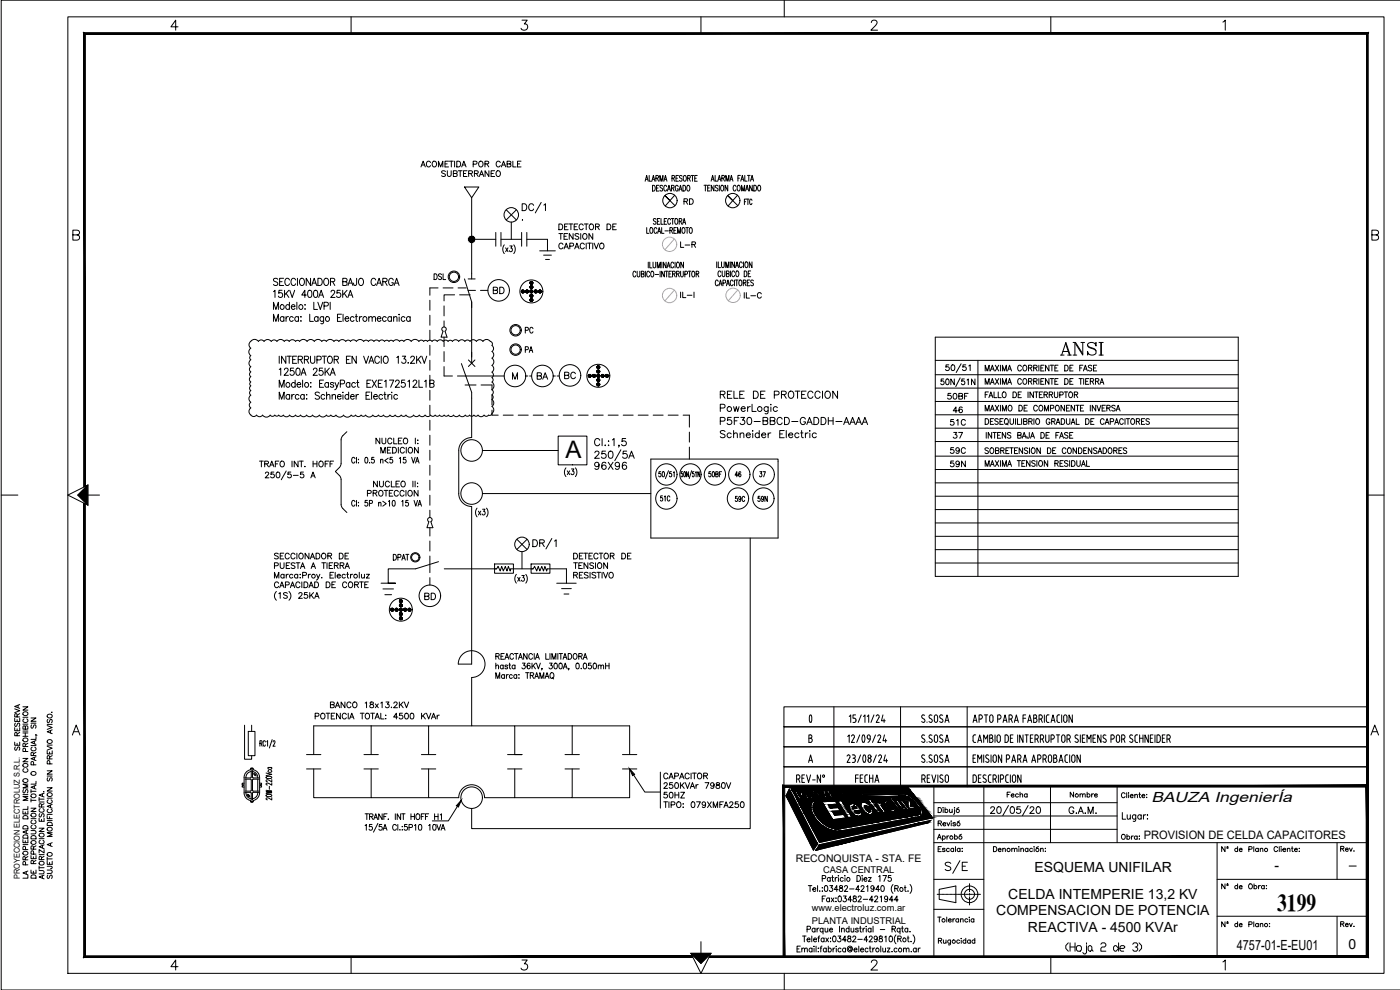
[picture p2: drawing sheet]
<svg xmlns="http://www.w3.org/2000/svg" width="420mm" height="297mm" viewBox="0 0 420 297" stroke-linecap="round" stroke-linejoin="round" font-family="sans-serif">
<defs><g id="words">
<text font-size="7.9" x="239.5" y="219.1">0</text>
<text font-size="7.5" x="282.9" y="263.2">S/E</text>
<text font-size="7.3" x="383.3" y="273.4">3199</text>
<text font-size="7.2" x="169.7" y="137.3">A</text>
<text font-size="7.1" x="317.5" y="107.6">ANSI</text>
<text font-size="5.3" x="168.6" y="115">BC</text>
<g font-size="4.9">
<text x="203.2" y="75.5">L-R</text>
<text x="129.5" y="85">DSL</text>
<text x="147.1" y="89.3">BD</text>
<text x="222.6" y="90.7">IL-C</text>
<text x="156.6" y="101.2">PC</text>
<text x="156.6" y="106.9">PA</text>
<text x="160.2" y="115">BA</text>
<text x="283.6" y="121">50BF</text>
<text x="285" y="125.2">46</text>
<text x="284.3" y="128.8">51C</text>
<text x="284.3" y="137.2">59C</text>
<text x="285" y="132.6">37</text>
<text x="126.6" y="181">BD</text>
</g>
<g font-size="4.4">
<text x="204.3" y="62.4">RD</text>
<text x="284.3" y="141.1">59N</text>
<text x="109.4" y="149.9">PROTECCION</text>
<text x="219.8" y="144.3">46</text>
<text x="227.2" y="144.3">37</text>
<text x="219.8" y="151.7">59C</text>
<text x="226.5" y="151.7">59N</text>
<text x="98.4" y="213.4">BANCO 18x13.2KV</text>
<text x="7.1" y="226.5" transform="rotate(-90 7.1 226.5)">SE RESERVA</text>
<text x="301.3" y="240.2">Fecha</text>
<text x="320.3" y="240.2">Nombre</text>
</g>
<text font-size="4.3" x="345.5" y="240.6">BAUZA IngenierÍa</text>
<g font-size="4.2">
<text x="310.5" y="261.7">ESQUEMA UNIFILAR</text>
<text x="382.4" y="260.9">-</text>
<text x="302.6" y="269.6">CELDA INTEMPERIE 13,2 KV</text>
<text x="299" y="274.5">COMPENSACION DE POTENCIA</text>
<text x="308.5" y="279.7">REACTIVA - 4500 KVAr</text>
<text x="371.2" y="285">4757-01-E-EU01</text>
<text x="404.7" y="284.8">0</text>
</g>
<text font-size="3.5" x="343.3" y="251.8">PROVISION DE CELDA CAPACITORES</text>
<text font-size="3.1" x="238.8" y="258.5">RECONQUISTA - STA. FE</text>
<g font-size="2.8">
<text x="247" y="261.8">CASA CENTRAL</text>
<text x="243.6" y="273.4">www.electroluz.com.ar</text>
<text x="243.7" y="277.2">PLANTA INDUSTRIAL</text>
</g>
<text font-size="2.6" x="403.9" y="261.1">-</text>
<text font-size="2.4" x="5.9" y="263.8" transform="rotate(-90 5.9 263.8)">PROYECCION ELECTROLUZ S.R.L.</text>
</g></defs>
<!-- layer: 0 -->
<g fill="none" stroke="#000" stroke-width=".3">
<path d="M235.4 .1v5M420.2 .1h-419.8v296.9h419.8M139.4 56.1h4.3l-2.1 3.2zM141.6 59.3v24.4M202.5 58.6l-2.9 3.2M221.3 58.6l-2.8 3.2M141.6 71.8h7.2M148.8 69.7v4.2M150.3 69.7v4.2M150.3 71.8h6.2M151.9 62.9l3.1 3.1M153.4 66.6v5.2"/>
<path d="M155 62.9l-3.1 3.1M156.5 69.7v4.2M156.7 61.1h.7a1.1 1.1 0 0 1 .7 1.1 1.1 1.1 0 0 1-.7 1h-.7zM158.1 69.7v4.2M158.1 71.8h6.2v3.5M160.1 61.6a.76 .76 0 0 0-.8-.5 .76 .76 0 0 0-.6 .8v.5a.76 .76 0 0 0 .6 .8 .76 .76 0 0 0 .8-.5M162 75.3h4.7M162.4 60.7l-1.8 3.2M163.1 76.6h2.4M163.2 61.5l.5-.4v2.1M163.7 77.8h1.2M201.1 60.2l-1.6-1.5 3.1 3"/>
<path d="M219.9 60.2l-1.5-1.5 3 3M132.7 98.3a.67 .67 0 0 1 1.1 0 .67 .67 0 0 1-.2 1.1l.6 1.8h-1.8l.6-1.8a.67 .67 0 0 1-.3-1.1zM139.4 83.7l2.2 6.9v18.5M140.5 83.7h2.1M138.5 109.1l3.1 8.6-.1 13.6a3.9 3.9 0 0 0-3.8 3.9M139.8 112.8h11.5M140.6 108l1.9 2M142.5 108l-1.9 2M153.8 113.8v-2l.8 2 .7-2v2M280.7 101.2h90.9v71.7h-90.9zM280.7 108.1h90.9M280.7 112.4h90.9"/>
<path d="M280.7 116.4h90.9M293.5 108.1v64.8M137.7 135.2v12.9a3.9 3.9 0 0 0 3.8 3.9M144.8 135.2h22.7M167.5 130.8h8.6v8.7h-8.6zM195.3 137.7h38.2v23.7h-38.2zM280.7 120.5h90.9M280.7 124.5h90.9M280.7 128.5h90.9M280.7 132.5h90.9M280.7 136.9h90.9M.4 148.5h5"/>
<path d="M26.4 145.5v6l-6-3 6-3-3 3 3 3M26.4 148.5h3.5M128.7 156.5a.67 .67 0 0 1-.2-1 .67 .67 0 0 1 1 0 .67 .67 0 0 1-.2 1M128.7 156.5l-.6 1.8h1.8l-.6-1.8M141.6 152v47.3h-4.1a4 4 0 0 1 4-4.1 4 4 0 0 1 4.1 4.1 4 4 0 0 1-4.1 4l.1 14.5h12.9v8.6h2.1h-4.3M144.8 148.1h50.5M280.7 140.9h90.9M280.7 144.9h90.9M280.7 148.9h90.9M280.7 152.9h90.9M280.7 156.9h90.9M114.9 176.7h3.2"/>
<path d="M115.5 178.4h2M131.6 168.5l-6.9 2.2h-8.2v4.3h2.2h-4.3M133.3 170.7h15.8M148.4 169.2h5.7v2.8h-5.7zM153.3 170.7h6.7M155.1 161.8l3.1 3.1M156.7 165.5v5.2M158.2 161.8l-3.1 3.1M159.4 169.2h5.6v2.8h-5.6zM159.9 162h.7a1.1 1.1 0 0 1 .7 1 1.1 1.1 0 0 1-.7 1h-.7zM162 162.9l1.2-.1 .2-.3-.1-.4-1.3-.1v2M162.7 162.9l.7 1.1"/>
<path d="M164.2 170.7h5.8v4.3M165.6 161.6l-1.8 3.1M166.4 162.3l.5-.3v2M167.1 175h5.8M168.5 176.6h3M169.3 178.2h1.4M225.1 161.4v87.2h-83.5v-6M280.7 160.9h90.9M280.7 164.9h90.9M280.7 168.9h90.9M9.3 215.4h1.5l-1.5 1h1.5M9.3 217h1.5"/>
<path d="M9.5 217.5l-.2 .3 .2 .7 .4-.1 .5-.9 .4 .3-.2 .7M14.2 217.7l1.5 .6-1.5 .5M14.2 217.3h1.5M14.4 215.8l-.2 .4 .2 .6 .3-.1 .5-.9 .5 .4-.2 .6M14.4 214.4a.74 .74 0 0 1 .9-.1 .74 .74 0 0 1 .3 .8 .71 .71 0 0 1-1 .3 .71 .71 0 0 1-.2-1zM15.2 219.2v.7M15.5 213.7h.1M15.7 219l-1.5 .6 1.5 .5M111.4 217.8v8.6M128.6 217.8h-34.5v8.6M141.6 217.8h-13v8.6M154.5 217.8h34.5v8.6"/>
<path d="M171.7 217.8v8.6M235.3 218.1h175v6h-175zM235.3 212.1h175v6h-175zM250.3 212.1v24M254.9 215l.4-.5v2.3M256.8 214.5h-.8v1l.7 .1 .2 .4-.2 .7-.7 .1M258.5 214.5l-.9 2.3M259.1 215l.5-.5v2.3M260.3 215l.4-.5v2.3M262.3 214.5l-.9 2.3M263 214.9a.47 .47 0 0 1 .6-.4 .47 .47 0 0 1 .2 .8l-.8 1.5h.9M265 214.5l-.5 1.8h1.2"/>
<path d="M265.3 215.7v1.1M270.3 212.1v24M277.5 214.6a.53 .53 0 0 0-.8 .1 .53 .53 0 0 0 .1 .8l.6 .3a.54 .54 0 0 1 0 .8 .54 .54 0 0 1-.8-.1M278.2 216.6v.2M279.7 214.6a.53 .53 0 0 0-.8 .1 .53 .53 0 0 0 .1 .8l.6 .3a.54 .54 0 0 1 0 .8 .54 .54 0 0 1-.8-.1M280.6 214.6h.6a1.88 1.88 0 0 1 0 2.1l-.3 .1-.4-.4a2.03 2.03 0 0 1 .1-1.8zM282.9 214.6a.54 .54 0 0 0-.8 .1 .54 .54 0 0 0 .1 .8l.6 .3a.54 .54 0 0 1 0 .8 .54 .54 0 0 1-.8-.1M283.6 216.8l.6-2.3 .6 2.3M283.8 216.1h.8M290.3 212.1v24M292 216.8l.6-2.3 .6 2.3M292.2 216.1h.9"/>
<path d="M293.8 215.7h.5a.64 .64 0 0 0 .5-.6 .64 .64 0 0 0-.5-.6h-.5v2.3M295.4 214.5h1M295.9 214.5v2.3M297.3 214.6h.5a1.88 1.88 0 0 1 0 2.1l-.3 .1-.4-.4a2.03 2.03 0 0 1 .2-1.8zM299.4 215.7h.5a.64 .64 0 0 0 .5-.6 .64 .64 0 0 0-.5-.6h-.5v2.3M301 216.8l.6-2.3 .6 2.3M301.2 216.1h.8M302.8 215.7h.5a.64 .64 0 0 0 .5-.6 .64 .64 0 0 0-.5-.6h-.5v2.3M303.4 215.7l.4 1.1M304.4 216.8l.6-2.3 .6 2.3M304.6 216.1h.8M307 215.5h.8"/>
<path d="M307.8 214.5h-.8v2.3M308.4 216.8l.6-2.3 .6 2.3M308.6 216.1h.8M310.2 214.5l.9 .2v.5l-.4 .3a.65 .65 0 0 1 .5 .6 .65 .65 0 0 1-.5 .7h-.5zM310.2 215.5h.5M311.8 215.7h.5a.64 .64 0 0 0 .5-.6 .64 .64 0 0 0-.5-.6h-.5v2.3M312.4 215.7l.4 1.1M313.4 214.5v2.3M314.8 214.5l-.6 .1a2.13 2.13 0 0 0-.1 1.9l.7 .3M315.4 216.8l.6-2.3 .6 2.3M315.6 216.1h.9M318 214.5l-.7 .3a2.11 2.11 0 0 0 .1 1.9l.6 .1"/>
<path d="M318.6 214.5v2.3M319.5 214.6h.5a1.88 1.88 0 0 1 0 2.1l-.3 .1-.4-.4a2.03 2.03 0 0 1 .2-1.8zM321.8 214.5v2.3l-1-2.3v2.3M6.9 227.6h1.5l-1.5 1h1.5M6.9 238.4h1.5M7.1 236.9l-.2 .4 .2 .6 .4-.1 .4-.9 .5 .4-.2 .6M7.2 230.6a.56 .56 0 0 0-.3 .7 .56 .56 0 0 0 .6 .4 .62 .62 0 0 0 .8-.2 .62 .62 0 0 0-.1-.8l-.2-.1M8.4 239h-1.5l1.5 .6-1.5 .5h1.5M8.4 235.3h-1.5l1.5 .5-1.5 .6h1.5M9.3 236.9v1M9.3 239.6v1M9.3 237.4h1.5"/>
<path d="M9.3 223.7h1.5M9.5 238.3a.74 .74 0 0 1 .9-.1 .74 .74 0 0 1 .3 .9 .71 .71 0 0 1-1 .2 .71 .71 0 0 1-.2-1zM9.5 231.6a.73 .73 0 0 1 .9-.1 .73 .73 0 0 1 .3 .8 .71 .71 0 0 1-.9 .3 .71 .71 0 0 1-.3-1zM9.7 224.2a.55 .55 0 0 0-.4 .6 .55 .55 0 0 0 .6 .5h.3a.55 .55 0 0 0 .6-.5 .55 .55 0 0 0-.4-.6M10 226.7l-.1-.9h-.4l-.2 .9h1.5M10.1 229.5l-.1-.9h-.5l-.2 .9h1.5M10.3 222.4v.7M10.3 227.3v.7M10.3 235.8v.8M10.7 220.5l.4 .1M10.8 235.6l-1.5 .6 1.5 .6M10.8 234.4v.9h-1.5"/>
<path d="M10.8 227.1l-1.5 .5 1.5 .6M10.8 222.2l-1.5 .6 1.5 .5M10.8 221v.8h-1.5M10.8 225.7l-.8 .5M11.7 239.3v1M11.7 239.8h1.5M12.7 238.2v.7M13.1 237.6h.1M13.2 238l-1.5 .6 1.5 .5M14.2 236.3h1.5l-1.5 1h1.5M14.2 231.3h1.5l-1.5 1h1.5M14.2 225.3v.9h1.5v-.9"/>
<path d="M14.2 223.9l1.5 .6-1.5 .6M14.2 239.5h1.5M14.2 232.9h1.5M14.2 223.6h1.5M14.2 238.1a.71 .71 0 0 1 1-.2 .71 .71 0 0 1 .3 1 .74 .74 0 0 1-.9 0 .74 .74 0 0 1-.4-.8zM14.2 222.2a.71 .71 0 0 1 1-.3 .71 .71 0 0 1 .3 1 .74 .74 0 0 1-.9 .1 .74 .74 0 0 1-.4-.8zM14.4 233.3l-.2 .4 .2 .6 .3-.1 .5-.9 .5 .4-.2 .6M14.5 240a.55 .55 0 0 0-.3 .6 .55 .55 0 0 0 .5 .5h.4a.55 .55 0 0 0 .6-.5 .55 .55 0 0 0-.4-.6M14.9 227.7l-.1-.8-.4-.2-.2 .4v.6h1.5M14.9 225.6v.6M14.9 229.2v-.9h-.6l-.1 .9h1.5M15.7 226.7l-.8 .5"/>
<path d="M92 230.7h4.3M92 226.4h4.3M94.1 230.7v8.6h17.3M109.2 230.7h4.3M109.2 226.4h4.3M111.4 230.7v8.6h17.2M126.5 230.7h4.3M126.5 226.4h4.3M128.6 230.7v8.6h9.1a3.9 3.9 0 0 1 3.9-3.8 3.9 3.9 0 0 1 3.8 3.8h9.1v-8.6M152.3 230.7h4.3M169.6 230.7h4.3M169.6 226.4h4.3"/>
<path d="M171.7 230.7v8.6h-17.2M186.8 230.7h4.3M186.8 226.4h4.3M189 230.7v8.6h-17.3M235.3 230.1h175v6h-175zM235.3 224.1h175v6h-175zM236.9 236.7l8.5 16.5-1.3 1.9-8.2-16.3zM237.4 236.4l35.1-.1 7.4 9.1-34 7.4zM238.5 237.3h1.4a.84 .84 0 0 1 .8 .5 .84 .84 0 0 1-.2 1h-.6l.6 1h-.6zM239.1 233.8h.5a.64 .64 0 0 0 .5-.7 .64 .64 0 0 0-.5-.6h-.5v2.3M239.3 237.7h.5a.45 .45 0 0 1 .3 .7h-.4zM239.7 233.8l.4 1"/>
<path d="M240.7 233.5h.6M241 237.3l1.8 .1 .4 .6v.5l1 1.2-.5 .1-.8-1.1h-.6l.6 1.1h-.5zM241.5 232.5h-.8v2.3h.8M242.1 232.5l.6 2.3 .6-2.3M242.5 237.8l-.8-.2 .4 .8 .5-.2-.1-.4M242.7 228.8l.6-2.3 .6 2.3M242.8 228.1h.9M243.3 220.5h-.5v2.3h.5a.65 .65 0 0 0 .5-.7 .65 .65 0 0 0-.5-.6M243.9 234h.8M244 237.2a1.92 1.92 0 0 1 1.9 2.4 1.91 1.91 0 0 1-1.9-2.4zM244.3 237.6a1.49 1.49 0 0 1 1.1 1.7l-.9-.8zM245.7 237.2h.6l.8 .8-.1-.8 .6-.1 .1 1.3 .6 1.1h-.5l-.6-.9z"/>
<path d="M246.3 232.5v2.3l-1-2.3v2.3M248 237.1h1.4l.3 .4h-.9l.4 .6 .7-.1 .2 .4-.7 .1 .4 .5h.8l.3 .5h-1.4zM251.7 237.6l.1 .2h-.3l-.4-.3a1.36 1.36 0 0 0 .9 1.5v-.4a.46 .46 0 0 1 .5 .3 .46 .46 0 0 1-.4 .6 2.25 2.25 0 0 1-1.6-2.5l.6 .1 .6 .5M253.9 237.1h.4l1.4 2.1h-.4zM254.2 238.5h.1a.55 .55 0 0 1 0 .9 .55 .55 0 0 1-.9-.3l-.9-1.1a.55 .55 0 0 1-.2-.7 .55 .55 0 0 1 .7-.3l.8 .7-.4 .1-.5-.4a1.53 1.53 0 0 0 1.1 1.5l-.1-.4h.3M254.2 226.9a.47 .47 0 0 1 .7-.4 .47 .47 0 0 1 .1 .8l-.8 1.5h.9M254.4 221l.5-.5v2.3M255.4 237a1.74 1.74 0 0 1 1.8 2.2 1.75 1.75 0 0 1-1.8-2.2zM255.5 220.9a.47 .47 0 0 1 .7-.4 .47 .47 0 0 1 .2 .8l-.9 1.5h.9M255.8 237.3a1.47 1.47 0 0 1 1 1.6l-.7-.7zM255.8 226.5h.4a.51 .51 0 0 1 .5 .5 .51 .51 0 0 1-.5 .5M256 227.5h.2"/>
<path d="M256.2 227.5l.4 .2v.8l-.8 .3M256.8 233.5h.8M257 237.1l.3-.1 1.3 1.1-.7-1 .3-.1 1.4 2h-.4l-1.2-1.1 .8 1.2h-.4zM257.6 232.5h-.8v2.3M258 220.5l-.9 2.3M258.2 233.5h.6M258.3 226.5l-.9 2.3M258.9 220.6l.1-.1a1.36 1.36 0 0 1 .3 2.2 1.37 1.37 0 0 1-.4-2.1zM259 232.5h-.8v2.3h.8M259.2 226.6l.1-.1a1.36 1.36 0 0 1 .2 2.2 1.36 1.36 0 0 1-.3-2.1zM259.6 234.2l.4 .5M259.6 233.1v1.1"/>
<path d="M260 232.5l-.4 .6M260 234.8h.4M260 232.5h.4M260.3 221a.45 .45 0 0 1 .4-.5 .45 .45 0 0 1 .5 .5M260.3 221l.2 .7h.7M260.7 227.6a.54 .54 0 0 1 .7 .6 .54 .54 0 0 1-.8 .3zM261 233.5h1M261 232.5v2.3M261.2 221l-.1 1-.6 .7M262 232.5v2.3M262.6 234.8l.6-2.3 .6 2.3M262.7 234.1h.9"/>
<path d="M262.7 220.5l-.9 2.3M263 226.5l-.9 2.3M263.4 220.9a.47 .47 0 0 1 .7-.4 .47 .47 0 0 1 .2 .8l-.9 1.5h.9M263.7 226.9a.47 .47 0 0 1 .6-.4 .47 .47 0 0 1 .2 .8l-.8 1.5h.9M265.4 220.5l-.4 1.7h1.1M265.7 226.5l-.5 1.7h1.2M265.8 221.7v1.1M266 227.7v1.1M266.9 239.3h.6l2.9 3.9h-.6zM276.7 233.8h.5a.64 .64 0 0 0 .5-.7 .64 .64 0 0 0-.5-.6h-.5v2.3M276.8 227.5l.6 .3a.54 .54 0 0 1 0 .8 .54 .54 0 0 1-.8-.1M277.3 233.8l.4 1"/>
<path d="M277.5 226.6a.53 .53 0 0 0-.8 .1 .53 .53 0 0 0 .1 .7M277.5 220.6a.53 .53 0 0 0-.8 .1 .53 .53 0 0 0 .1 .8l.6 .3a.53 .53 0 0 1 0 .8 .53 .53 0 0 1-.8-.1M278.2 222.6v.2M278.2 228.6v.2M278.3 233.5h.6M279 227.5l.6 .3a.54 .54 0 0 1 0 .8 .54 .54 0 0 1-.8-.1M279.1 232.5h-.8v2.3h.8M279.7 232.5l.6 2.3 .6-2.3M279.7 226.6a.53 .53 0 0 0-.8 .1 .53 .53 0 0 0 .1 .7M279.7 220.6a.53 .53 0 0 0-.8 .1 .53 .53 0 0 0 .1 .8l.6 .3a.53 .53 0 0 1 0 .8 .53 .53 0 0 1-.8-.1M280.3 235.8v51M280.6 226.6h.6a1.88 1.88 0 0 1 0 2.1l-.3 .1-.4-.4a2.03 2.03 0 0 1 .1-1.8z"/>
<path d="M280.6 220.6h.6a1.88 1.88 0 0 1 0 2.1l-.3 .1-.4-.4a2.03 2.03 0 0 1 .1-1.8zM281.5 232.5v2.3M282.2 227.5l.6 .3a.54 .54 0 0 1 0 .8 .54 .54 0 0 1-.8-.1M282.3 233.5l.5 .3a.54 .54 0 0 1 .1 .8 .54 .54 0 0 1-.8-.1M282.9 226.6a.53 .53 0 0 0-.8 .1 .53 .53 0 0 0 .1 .7M282.9 220.6a.54 .54 0 0 0-.8 .1 .54 .54 0 0 0 .1 .8l.6 .3a.54 .54 0 0 1 0 .8 .54 .54 0 0 1-.8-.1M283 232.6a.53 .53 0 0 0-.8 .1 .53 .53 0 0 0 .1 .7M283.6 228.8l.6-2.3 .6 2.3M283.6 222.8l.6-2.3 .6 2.3M283.8 228.1h.8M283.8 222.1h.8M283.9 232.6h.5a1.87 1.87 0 0 1 0 2.1h-.2l-.5-.3a2.01 2.01 0 0 1 .2-1.8z"/>
<path d="M292 232.5l.7 .1 .3 .6v1.1l-.5 .4-.5 .1zM292 227.5h.6M292.8 226.5h-.8v2.3h.8M292.8 220.5l-.7 .3a2.11 2.11 0 0 0 .1 1.9l.6 .1M293.4 228.8v-2.3l.6 1.2 .6-1.2v2.3M293.4 222.8l.6-2.3 .6 2.3M293.6 222.1h.8M293.6 233.5h.6M294.4 232.5h-.8v2.3h.8M295.2 222.8v-2.3l.6 1.2 .6-1.2v2.3M295.2 226.5v2.3M295.2 233.5l.6 .3"/>
<path d="M295.3 235.8v51M295.8 233.8a.54 .54 0 0 1 .1 .8 .54 .54 0 0 1-.9-.1M295.9 232.6a.53 .53 0 0 0-.8 .1 .53 .53 0 0 0 .1 .7M296 227.5l.6 .3a.54 .54 0 0 1 .1 .8 .54 .54 0 0 1-.9-.1M296.7 226.6a.53 .53 0 0 0-.8 .1 .53 .53 0 0 0 .1 .7M297 220.5l.9 .2v.5l-.4 .3a.65 .65 0 0 1 .5 .6 .65 .65 0 0 1-.5 .7h-.5zM297 221.5h.5M297.4 232.5l-.6 .1a2.11 2.11 0 0 0-.1 1.9l.7 .3M297.4 226.5v2.3M298 233.8h.5a.64 .64 0 0 0 .5-.7 .64 .64 0 0 0-.5-.6h-.5v2.3M298.3 226.6h.5a1.88 1.88 0 0 1 0 2.1l-.3 .1-.4-.4a2.03 2.03 0 0 1 .2-1.8zM298.6 233.8l.4 1"/>
<path d="M298.6 220.5v2.3M299.5 220.6h.5a1.88 1.88 0 0 1 0 2.1l-.3 .1-.4-.4a2.03 2.03 0 0 1 .2-1.8zM299.6 232.5v2.3M300.2 233.8h.5a.64 .64 0 0 0 .5-.7 .64 .64 0 0 0-.5-.6h-.5v2.3M300.6 226.5v2.3l-1-2.3v2.3M301.6 220.5l.7 .1 .3 .6v1.1l-.5 .4-.5 .1zM302 227.7h.5a.64 .64 0 0 0 .5-.6 .64 .64 0 0 0-.5-.6h-.5v2.3M302.6 232.5l-.7 .3a2.1 2.1 0 0 0 .1 1.9l.6 .1M303.2 232.5v2.3M303.2 221.5h.6M303.6 228.8l.6-2.3 .6 2.3M303.8 228.1h.9"/>
<path d="M304 220.5h-.8v2.3h.8M304.1 232.6h.5a1.87 1.87 0 0 1 0 2.1h-.3l-.4-.3a2.01 2.01 0 0 1 .2-1.8zM305.4 227.7h.5a.64 .64 0 0 0 .5-.6 .64 .64 0 0 0-.5-.6h-.5v2.3M305.4 220.5v2.3M306 227.7l.4 1.1M306.4 232.5v2.3l-1-2.3v2.3M307 228.8l.6-2.3 .6 2.3M307 220.5v2.3l-1-2.3v2.3M307.2 228.1h.8M307.6 220.5h1M308.1 220.5v2.3M309.2 221.5h.6"/>
<path d="M309.6 228.8l.6-2.3 .6 2.3M309.8 228.1h.8M310 220.5h-.8v2.3h.8M310.6 221.7h.5a.64 .64 0 0 0 .5-.6 .64 .64 0 0 0-.5-.6h-.5v2.3M311.2 221.7l.4 1.1M311.4 227.7h.5a.64 .64 0 0 0 .5-.6 .64 .64 0 0 0-.5-.6h-.5v2.3M312.2 221.7h.5a.64 .64 0 0 0 .5-.6 .64 .64 0 0 0-.5-.6h-.5v2.3M312.8 221.7l.4 1.1M313 227.7h.5a.64 .64 0 0 0 .5-.6 .64 .64 0 0 0-.5-.6h-.5v2.3M313.6 227.7l.4 1.1M313.8 220.5l.1 1.9 .4 .4 .5-.4v-1.9M314.9 226.6h.5a1.88 1.88 0 0 1 0 2.1l-.3 .1-.4-.4a2.03 2.03 0 0 1 .2-1.8z"/>
<path d="M315.3 235.8v17M315.4 221.7h.5a.64 .64 0 0 0 .5-.6 .64 .64 0 0 0-.5-.6h-.5v2.3M316.2 226.5l.9 .2v.5l-.4 .3a.65 .65 0 0 1 .5 .6 .65 .65 0 0 1-.5 .7h-.5zM316.2 227.5h.5M317 220.5h1M317.5 220.5v2.3M317.8 228.8l.6-2.3 .6 2.3M318 228.1h.8M318.9 220.6h.5a1.88 1.88 0 0 1 0 2.1l-.3 .1-.4-.4a2.03 2.03 0 0 1 .2-1.8zM320.2 221.7h.5a.64 .64 0 0 0 .5-.6 .64 .64 0 0 0-.5-.6h-.5v2.3M320.4 226.5l-.7 .3a2.1 2.1 0 0 0 .1 1.9l.6 .1M320.8 221.7l.4 1.1"/>
<path d="M321 226.5v2.3M321.9 226.6h.5a1.88 1.88 0 0 1 0 2.1l-.3 .1-.4-.4a2.03 2.03 0 0 1 .2-1.8zM323.5 220.6a.54 .54 0 0 0-.8 .1 .54 .54 0 0 0 .1 .8l.6 .3a.54 .54 0 0 1 0 .8 .54 .54 0 0 1-.8-.1M324.2 226.5v2.3l-1-2.3v2.3M324.2 220.5v2.3M324.8 221.5h.6M325.6 220.5h-.8v2.3h.8M326.2 222.8v-2.3l.6 1.2 .6-1.2v2.3M328 221.5h.6M328.8 220.5h-.8v2.3h.8M330.4 220.5v2.3l-1-2.3v2.3M331.9 220.6a.53 .53 0 0 0-.8 .1 .53 .53 0 0 0 .1 .8l.6 .3a.53 .53 0 0 1 0 .8 .53 .53 0 0 1-.8-.1"/>
<path d="M333.4 221.7h.5a.64 .64 0 0 0 .5-.6 .64 .64 0 0 0-.5-.6h-.5v2.3M335.3 235.8v17M335.3 220.6h.5a1.88 1.88 0 0 1 0 2.1l-.3 .1-.4-.4a2.03 2.03 0 0 1 .2-1.8zM336.6 221.7h.5a.64 .64 0 0 0 .5-.6 .64 .64 0 0 0-.5-.6h-.5v2.3M337.2 221.7l.4 1.1M337.6 238.2a.56 .56 0 0 0-.6-.4 .56 .56 0 0 0-.4 .6v.4a.56 .56 0 0 0 .4 .6 .56 .56 0 0 0 .6-.4M338.1 237.8v1.5M338.6 237.9h.1M338.7 238.4v.9M339.2 238.8h.9a.48 .48 0 0 0-.6-.4 .48 .48 0 0 0-.4 .5 .48 .48 0 0 0 .5 .4l.5-.2M339.2 221.5l.6 .3a.54 .54 0 0 1 .1 .8 .54 .54 0 0 1-.9-.1M339.9 220.6a.53 .53 0 0 0-.8 .1 .53 .53 0 0 0 .1 .8"/>
<path d="M340.6 238.6l.3-.3 .4 .1 .1 .9M340.6 238.3v1M341.4 220.5l-.7 .3a2.11 2.11 0 0 0 .1 1.9l.6 .1M341.8 238.3h.5M342 237.8v1.3l.3 .2M342 221.5h1M342 220.5v2.3M342.7 238.8h.9a.48 .48 0 0 0-.6-.4 .48 .48 0 0 0-.4 .5 .48 .48 0 0 0 .5 .4l.5-.2M343 220.5v2.3M344.1 238.3h.1M344.1 239.2h.1M344.6 220.5v2.3l-1-2.3v2.3"/>
<path d="M345.2 221.5h.6M346 220.5h-.8v2.3h.8M346.6 220.5v2.3M347.2 220.5l.7 .1 .3 .3v1.4l-.5 .4-.5 .1zM348.8 221.5h.6M349.6 220.5h-.8v2.3h.8M350.2 221.7h.5M350.7 220.5a.65 .65 0 0 1 .5 .6 .65 .65 0 0 1-.5 .6M350.7 220.5h-.5v2.3M350.8 221.7l.4 1.1M6.9 251.9v.9h1.5v-.9M6.9 243.3v.9h1.5v-.9"/>
<path d="M6.9 253.4h1.5M6.9 248a.83 .83 0 0 1 1.5 .2v.5h-1.5zM7.1 250.6h1.1l.2 .9h-1.5zM7.1 244.8h1.1l.2 .9h-1.5zM7.6 258l-.1-.9h-.5l-.1 .9h1.5M7.6 243.6v.6M7.6 252.3v.5M7.7 259.5l-.1-.9h-.6l-.1 .9h1.5M7.7 254.9l-.1-.8-.6-.1-.1 .9h1.5M7.9 249.3v.7M8.4 249.1l-1.5 .5 1.5 .6M8.4 242v.8h-1.5"/>
<path d="M8.4 257l-.8 .5M9.3 256.7v.9h1.5v-.9M9.3 249.2h1.1l.4 .4-.2 .5-1.3 .1M9.3 242.5h1.5l-1.5 1h1.5M9.3 245.6h1.5M9.3 240.1h1.5M9.5 252.3a.73 .73 0 0 1 .9-.1 .73 .73 0 0 1 .3 .9 .71 .71 0 0 1-1 .2 .71 .71 0 0 1-.2-1zM9.5 250.8h1.1l.2 .9h-1.5zM9.5 244.1a.73 .73 0 0 1 .9-.1 .73 .73 0 0 1 .3 .8 .71 .71 0 0 1-.9 .3 .71 .71 0 0 1-.3-1zM9.7 247.6a.55 .55 0 0 0-.4 .7 .55 .55 0 0 0 .6 .4h.3a.55 .55 0 0 0 .6-.4 .55 .55 0 0 0-.4-.7M9.7 246.1a.55 .55 0 0 0-.4 .7 .55 .55 0 0 0 .6 .4h.3a.55 .55 0 0 0 .6-.4 .55 .55 0 0 0-.4-.7M10 259.1l-.1-.8-.4-.1-.2 .9h1.5"/>
<path d="M10 254.8l-.1-.9-.3-.1-.3 .3v.7h1.5M10 257.1v.5M10.1 256.3l-.1-.9h-.5l-.2 .9h1.5M10.8 258.1l-.8 .5M10.8 253.8l-.8 .5M11.7 248.5h1.5l-1.5 1h1.5M11.7 245.5v.9h1.5v-.9M11.7 259.8v1M11.7 256.4h1.5M11.7 251.6h1.5M11.7 240.6h1.5M11.9 244.1l-.1 .9 .4 .1 .4-.8 .4-.2 .2 .4-.2 .6"/>
<path d="M12.1 252.1a.55 .55 0 0 0-.4 .7 .55 .55 0 0 0 .6 .4h.4a.55 .55 0 0 0 .5-.4 .55 .55 0 0 0-.3-.7M12.1 242.6a.55 .55 0 0 0-.4 .7 .55 .55 0 0 0 .6 .4h.4a.55 .55 0 0 0 .5-.4 .55 .55 0 0 0-.3-.7M12.4 257.9v-.8l-.5-.1-.2 .9h1.5M12.4 242.1v-.8l-.5-.1-.2 .9h1.5M12.4 245.8v.6M12.7 253.7v.7M13.2 254.9v1l-1.5-1v1M13.2 253.5l-1.5 .6 1.5 .5M13.2 256.9l-.8 .5M13.2 241.1l-.8 .5M14.2 259.9l1.3 .1 .1 .5-.4 .1M14.2 258.4v.9h1.5v-.9"/>
<path d="M14.2 244.7v.9h1.5M14.2 257.7h1.5M14.2 257.2v1M14.2 246.2h1.5M14.2 244.3h1.5M14.2 256.1a.71 .71 0 0 1 1-.3 .71 .71 0 0 1 .3 1 .74 .74 0 0 1-.9 .1 .74 .74 0 0 1-.4-.8zM14.4 248.3a.73 .73 0 0 1 .9-.1 .73 .73 0 0 1 .3 .9 .71 .71 0 0 1-1 .2 .71 .71 0 0 1-.2-1zM14.4 246.8h1.1l.2 .9h-1.5zM14.5 242.8a.55 .55 0 0 0-.3 .6 .55 .55 0 0 0 .5 .4h.4a.55 .55 0 0 0 .6-.4 .55 .55 0 0 0-.4-.6M14.9 245.1v.5M14.9 258.8v.5M15.2 241.6v.7"/>
<path d="M15.2 253.1v.7M15.7 252.8l-1.5 .6 1.5 .6M15.7 249.8h-1.5l1.5 .6-1.5 .6h1.5M15.7 241.3l-1.5 .6 1.5 .6M246 253.5l33.3-7.3-.8 .7-33.7 8.2zM246.7 240.6l4-.3 .6 1-2.8 .2 .7 1 2.4-.2 .6 1-2.4 .1 .7 1.2 2.7-.2 .7 1-4 .5zM251.1 248.7h.1M251.4 240.3l1.2-.1 3.1 5-1.1 .1zM255.1 241.4a2.59 2.59 0 0 1 3.4 1.7l-2.1 .3 .5 .4a.51 .51 0 0 0 .5 .4 .51 .51 0 0 0 .5-.5l.8-.1a1.2 1.2 0 0 1-.7 1.3 1.2 1.2 0 0 1-1.4-.3l-1-.8a1.96 1.96 0 0 1-.5-2.4zM255.9 242h.7l.5 .6-1.1 .1zM258.6 240.9a2.26 2.26 0 0 1 2.8 1.1l-1 .1a.52 .52 0 0 0-.4-.4 .52 .52 0 0 0-.5 .2l.7 1.3a.49 .49 0 0 0 .4 .4 .49 .49 0 0 0 .5-.2l-.2-.7 .9-.1a1.09 1.09 0 0 1 0 1.6 1.09 1.09 0 0 1-1.5 0 2.61 2.61 0 0 1-1.7-3.3zM263 243.4l.5 .5 .8 .1"/>
<path d="M263.1 243.6l-1.6-2.2-.4 .1-.4-.6 .4-.1-.6-.8 .8-.1 .7 .9 .4-.1 .4 .6-.4 .1 1.3 1.7 .5 .2 .5 .6-.5 .1M264.4 240.5l-.3 .1-.2 .3-.2-.3-.9 .1 2.2 3.1 .9-.1-1.3-1.8 .1-.3 .3-.1-.6-1M265.6 240.4a2.57 2.57 0 0 1 3 2.1 .83 .83 0 0 1-.4 1 .83 .83 0 0 1-1-.2l-1.3-1.1a1.5 1.5 0 0 1-.3-1.8zM266.2 240.9l1 .2 .6 .9a.48 .48 0 0 1 .2 .7 .48 .48 0 0 1-.8 0l-1-.8-.2-.6zM268.2 243.6h.9l.3 .3h-.7l1 .5 .5 .5-.1 .4h-.8l-.4-.6 .4-.1 .3 .4 .1-.2-1-.3zM268.8 240.2l.6-.1 1.5 2 .6 .2v-.3l-1.4-1.9h.7l2 2.7-.6 .1-.3-.4v.3a.9 .9 0 0 1-1.5-.4zM268.8 243.5h.1M270.2 245h.3l.3 .2-.3 .1zM270.6 243.5h.4l.3 .4-.3 .2zM271.1 240l1.7-.1 .4 .6 .1 1.5 1-.1 .4 .7-1.6 .2-.5-.8-.1-1.4h-1zM271.6 244v-.2a.9 .9 0 0 0-1.3-.5l1.2 1.8h.3l-.5-.8 .4 .1 .4 .6 .4-.1-.6-.7M271.6 244l.3 .2"/>
<path d="M271.9 243h.4l1.2 1.4h.4l.3 .3-.9 .1zM272.4 244.6l.5 .3h-.3zM274 244.3h.3l.2 .3h-.2zM275.9 245a1.4 1.4 0 0 0 .7-2.4 8.4 8.4 0 0 0-5.1-4.4l-11.7 .5 .3 .5 11.3-.4a7.2 7.2 0 0 1 4.9 5.3l-.6 .3-24.6 4.3M275.9 245l-23.1 4.2a8.5 8.5 0 0 1-9.4-6.9v-.8l.6-1.2 .6 .2a4.3 4.3 0 0 0 1 5.2 8.3 8.3 0 0 0 5.5 3M280.3 240.8h55M280.3 244.8h55M280.3 248.8h55M280.3 252.8h130M281.3 251.8l.6-1.5 .6 1.5M281.5 247l.9-.1 .1-.5-1-.1v1.5M281.5 242.3h.5a.8 .8 0 0 1 .6 .8 .8 .8 0 0 1-.6 .7h-.5z"/>
<path d="M281.5 251.3h.8M282 247l.6 .8M282.5 254h-1v1.5M282.8 251a.48 .48 0 0 1 .7-.1 .48 .48 0 0 1 0 .8 .48 .48 0 0 1-.7-.1M282.8 250.8v1.5M283 247.2h.8a.46 .46 0 0 0-.6-.4 .46 .46 0 0 0-.1 .8l.2 .2 .5-.2M283 242.4h.1M283.1 242.9v.9M283.6 254.7l-.3-.2-.4 .1v.3l.6 .2 .1 .2-.3 .2-.5-.2M283.6 243a.48 .48 0 0 1 .7 0 .48 .48 0 0 1 0 .7 .48 .48 0 0 1-.7-.1M283.6 242.3v1.5M284.2 246.8l.4 1 .5-1"/>
<path d="M284.2 250.8v1M284.8 250.8l-.4 .1-.2 .3M284.9 254.7a.48 .48 0 0 0-.7 0 .48 .48 0 0 0 0 .7 .48 .48 0 0 0 .7-.1M285 242.8l.1 .9 .3 .1 .4-.3M285.4 246.4h.1M285.5 246.9v.9M285.8 242.8v1M286.2 254.7a.48 .48 0 0 0-.7 0 .48 .48 0 0 0 0 .7 .48 .48 0 0 0 .7-.1M286.2 254.5v1M286.5 251a.48 .48 0 0 1 .7-.1 .48 .48 0 0 1 0 .8 .48 .48 0 0 1-.7-.1M286.4 242.4h.1M286.5 242.9v1.1l-.4 .3"/>
<path d="M286.5 250.3v1.5M286.8 247l-.3-.2-.5 .2 .7 .4v.3l-.4 .1-.3-.2M286.8 254v1.5M287.8 242.3l-.7 .3M288 246.3l-.7 .3M288.1 254.7a.48 .48 0 0 0-.7 0 .48 .48 0 0 0 0 .7 .48 .48 0 0 0 .7-.1M288.1 254.5v1M288.6 250.3l-.7 .3M288.8 254.5h.1M297.3 242.5l.4-.4h.4l.4 .3-.3 .7-1 1h1.4M298.2 254h.5a.8 .8 0 0 1 .5 .8 .8 .8 0 0 1-.5 .7h-.5zM299.4 242.2a.65 .65 0 0 1 1 .2l.1 .5a.86 .86 0 0 1-.8 1.2 1.28 1.28 0 0 1-.3-1.9z"/>
<path d="M299.6 254.9h.8a.48 .48 0 0 0-.5-.3 .48 .48 0 0 0-.4 .4 .48 .48 0 0 0 .4 .5l.5-.2M300.9 254.8l.4-.3 .3 .1 .1 .9M300.9 254.5v1M302.7 241.7l-1.8 3M303.4 242.2a.65 .65 0 0 1 1 .2l.1 .5a.86 .86 0 0 1-.8 1.2 1.28 1.28 0 0 1-.3-1.9zM303.6 254.8l.4-.3 .4 .1v.9M303.6 254.5v1M304.4 254.8l.4-.3 .3 .1 .1 .9M305.7 254.1h.1M305.8 254.6v.9M306.2 242.1h-1l-.1 .8a.71 .71 0 0 1 1.1 0 .71 .71 0 0 1-.1 1.1 .71 .71 0 0 1-1.1-.3M306.4 254.8l.3-.3 .4 .1v.9"/>
<path d="M306.4 254.5v1M308.5 254.7a.48 .48 0 0 0-.7 0 .48 .48 0 0 0 0 .7 .48 .48 0 0 0 .7-.1M308.5 254.5v1M308.6 241.7l-1.7 3M309.1 242.5l.4-.4 .6 .1 .2 .2-.3 .7-1 1h1.4M309.9 254.7a.48 .48 0 0 0-.7 0 .48 .48 0 0 0 0 .7 .48 .48 0 0 0 .7-.1M310.3 254.1h.1M310.4 254.6v.9M311.2 242.2a.65 .65 0 0 1 1 .2l.1 .5a.86 .86 0 0 1-.8 1.2 1.28 1.28 0 0 1-.3-1.9zM311.6 254l-.6 .3M312.3 254.8l.4-.3 .3 .1 .1 .9M312.3 254.5v1"/>
<path d="M313.7 254.5h.1M313.7 255.4h.1M322.3 242.6a.74 .74 0 0 0-.9-.5 .74 .74 0 0 0-.6 .8v.4a.72 .72 0 0 0 .7 .8 .72 .72 0 0 0 .8-.8h-.5M322.9 244h.2zM323.6 244.1l.8-2 .7 2M323.9 243.4h.9M325.6 244h.2zM326.5 244.1v-2l.8 2 .8-2v2M328.8 244h.2zM336.8 243.8v2h1.1M338.2 251a.48 .48 0 0 1 .7 0 .48 .48 0 0 1 0 .7 .48 .48 0 0 1-.7-.1M338.2 250.3v1.5"/>
<path d="M338.3 244.5l.1 1.2 .4 .1 .4-.4M339.2 244.5v1.3M339.6 250.8v1M340.1 250.8l-.3 .1-.2 .4M340.9 244.5l-.1 1.8-.3 .2-.4-.1M340.9 244.7a.59 .59 0 0 0-.9 0 .59 .59 0 0 0 0 .9 .59 .59 0 0 0 .9-.1M341.3 251a.48 .48 0 0 0-.7 0 .48 .48 0 0 0 0 .7 .48 .48 0 0 0 .7-.1M341.3 250.8v1M341.9 250.8h.1M341.9 251.7h.1M342.5 244.7a.59 .59 0 0 0-.9 0 .59 .59 0 0 0 0 .9 .59 .59 0 0 0 .9-.1M342.5 244.5v1.3"/>
<path d="M343.2 244.5v1.3M343.9 244.5l-.5 .1-.2 .4M344.4 244.5v.2zM344.4 245.6v.2zM365.3 252.8v34M367.6 254v1.5l-1-1.5v1.5M368.2 254.5h.4M371.4 254.7a.48 .48 0 0 0-.7 0 .48 .48 0 0 0 0 .7 .48 .48 0 0 0 .7-.1M371.4 254v1.5M371.9 254.9h.9a.51 .51 0 0 0-.8-.2 .51 .51 0 0 0 0 .8 .51 .51 0 0 0 .8-.2M374.8 254.8l.8-.1 .1-.5-.9-.2v1.5M376.3 254v1.5"/>
<path d="M377.6 254.7a.48 .48 0 0 0-.7 0 .48 .48 0 0 0 0 .7 .48 .48 0 0 0 .7-.1M377.6 254.5v1M378.2 254.8l.4-.3 .3 .1 .1 .9M378.2 254.5v1M383.4 254.4a.55 .55 0 0 0-.6-.4 .55 .55 0 0 0-.4 .6v.3a.55 .55 0 0 0 .4 .6 .55 .55 0 0 0 .6-.3M383.9 254v1.5M384.4 254.1h.1M384.5 254.6v.9M385 254.9h.9a.51 .51 0 0 0-.8-.2 .51 .51 0 0 0 0 .8 .51 .51 0 0 0 .8-.2M386.4 254.8l.3-.3 .4 .1v.9M386.4 254.5v1M387.6 254.5h.5"/>
<path d="M387.8 254v1.2l.3 .3M388.5 254.9h.9a.48 .48 0 0 0-.7-.2 .48 .48 0 0 0-.2 .7 .48 .48 0 0 0 .7 0l.2-.1M389.9 254.5h.1M389.9 255.4h.1M401.3 252.9v10.9M402.3 254.7l.9-.1 .1-.4-.3-.3h-.7v1.5M402.8 254.7l.5 .7M403.8 254.9h.8a.51 .51 0 0 0-.7-.3 .51 .51 0 0 0 0 .8 .51 .51 0 0 0 .7-.2M405 254.4l.4 1 .4-1M406.3 255.3h.1M7.9 261.6v.7M8.4 262.6v.9h-1.5"/>
<path d="M8.4 261.3l-1.5 .6 1.5 .6M9.3 261.1v.9h1.5v-.9M9.5 262.6h1.1l.2 .9h-1.5zM10 261.4v.6M11.7 261.2h1.1l.4 .4-.2 .5-1.3 .1M11.7 260.3h1.5M12.7 262.8v.7M13.2 262.6l-1.5 .5 1.5 .6M14.2 261.1h1l.5 .4-.2 .5-1.3 .1M14.4 262.6l-.2 .3 .2 .7 .3-.2 .5-.8 .5 .3-.2 .7M242.2 278.8l.9-.1 .1-.6-1-.2v1.8M242.6 265.7h1"/>
<path d="M243.1 265.7v1.8M243.9 266.8h.9a.46 .46 0 0 0-.4-.5 .46 .46 0 0 0-.5 .5l.4 .7 .5-.3M244.6 278.7a.51 .51 0 0 0-.7 0 .51 .51 0 0 0 0 .7 .51 .51 0 0 0 .7 0M244.6 278.5v1.2M245.2 278.5v1.2M245.4 265.7v1.8M245.8 278.5l-.4 .1-.2 .4M246 267.3h.1M246.8 267.3h.1M246.8 263.6l.9-.1v-.6l-.9-.2v1.7M246.8 269.7h.6M246.8 266.3v.2z"/>
<path d="M247 278.7a.51 .51 0 0 0-.7 0 .51 .51 0 0 0 0 .7 .51 .51 0 0 0 .7 0M247 278.5v1.7M247.6 278.5l.1 1.1 .4 .1 .3-.4M247.6 265.8l.2-.1a.93 .93 0 0 1 .6 .9 .93 .93 0 0 1-.6 .9l-.3-.4-.1-.4zM247.7 268.8h-.9v1.8M248.4 278.5v1.2M248.9 269.7a.51 .51 0 0 0-.7-.1 .51 .51 0 0 0 0 .8 .51 .51 0 0 0 .7-.1M248.9 269.4v1.2M249 279h.9a.46 .46 0 0 0-.5-.5 .46 .46 0 0 0-.4 .5l.3 .7 .6-.3M249 265.7h.9l-.5 .7a.55 .55 0 0 1 .4 .8 .55 .55 0 0 1-.9-.1M249.2 263.5a.51 .51 0 0 0-.8 0 .51 .51 0 0 0 0 .7 .51 .51 0 0 0 .8 0M249.2 263.3v1.1"/>
<path d="M249.5 269.4l.8 1.2M249.6 263.3h.5M249.8 262.7v1.4l.4 .3M250.3 269.4l-.8 1.2M250.7 263.3v1.1M250.8 269.5h.2zM250.8 270.5h.2zM251.3 263.3l-.4 .1-.2 .4M251.5 266.9h-1.1l.7-1.2v1.8M251.6 262.7v.2zM251.6 263.4v1M251.7 268.9l.2-.1a.93 .93 0 0 1 .6 .9 .93 .93 0 0 1-.6 .9l-.3-.3-.1-.5z"/>
<path d="M252 277.9v1.8M252 265.8v.5a.7 .7 0 0 1 .8 .3 .7 .7 0 0 1 0 .8l-.2 .1a.57 .57 0 0 1-.8-.6 .57 .57 0 0 1 .8-.5l.3-.3-.1-.3zM252.6 278.8l.3-.3 .4 .1 .1 1.1M252.6 278.5v1.2M253.1 263.5a.51 .51 0 0 0-.8 0 .51 .51 0 0 0 0 .7 .51 .51 0 0 0 .8 0M253.1 268.8h.9l-.5 .7a.55 .55 0 0 1 .4 .9 .55 .55 0 0 1-.9-.1M253.5 266.1l.3-.4 .6 .4-.3 .5-.7 .9h1M253.6 262.7v.2zM253.6 263.4v1M254.8 278.7a.51 .51 0 0 0-.7 0 .51 .51 0 0 0 0 .7 .51 .51 0 0 0 .7 0M254.8 277.9v1.8M255 266.7h1.3"/>
<path d="M255.4 278.5l.1 1.1 .4 .1 .3-.4M255.6 270h-1.1l.7-1.2v1.8M256.1 268.9v.5a.69 .69 0 0 1 .8 .3 .69 .69 0 0 1 0 .8l-.2 .1a.57 .57 0 0 1-.8-.6 .57 .57 0 0 1 .8-.5l.3-.3-.1-.3zM256.2 278.5v1.2M257.2 262.7a.89 .89 0 0 1 1.1 .9 .89 .89 0 0 1-1.1 .8zM257.6 269.2l.3-.4 .6 .4-.3 .6-.7 .8h1M257.6 278.7l-.3-.2-.5 .1v.3l.7 .3 .1 .2-.3 .3-.5-.3M258 266.9h-1.2l.8-1.2v1.8M258 278.5h.5M258.2 277.9v1.4l.4 .4M258.4 266.1l.3-.4 .6 .4-1 1.4h1.1M258.8 262.7v.2z"/>
<path d="M258.8 263.4v1M259 278.5v1.2M259.1 269.8h1.3M259.3 263.8h.9l-.1-.4a.52 .52 0 0 0-.7 .1 .52 .52 0 0 0 .1 .7 .52 .52 0 0 0 .7 0M259.6 278.5l-.4 .1-.2 .4M260 277.9v.2zM260 278.6v1.1M260.1 266.1l.3-.4v1.8M260.6 263.3h.9l-.9 1.1h.9M261.4 278.7a.51 .51 0 0 0-.7 0 .51 .51 0 0 0 0 .7 .51 .51 0 0 0 .7 0M261.4 278.5v1.2M262 277.9v1.8"/>
<path d="M262.1 270h-1.2l.8-1.2v1.8M262.3 266.3a.49 .49 0 0 1-.7 .4 .49 .49 0 0 1-.2-.8 .49 .49 0 0 1 .8 .1l.1 .3a.82 .82 0 0 1-.6 1.2l-.3-.3M262.5 269.2l.3-.4 .6 .4-.2 .6-.8 .8h1.1M263.7 263l.4-.3v1.7M264 266.9h-1.2l.8-1.2v1.8M264.2 269.2l.3-.4v1.8M264.2 278.9h1.3M264.6 265.8l.2-.1a.93 .93 0 0 1 .6 .9 .93 .93 0 0 1-.6 .9l-.4-.4-.1-.4zM265 262.7h1l-.7 1.7M266.4 269.4a.49 .49 0 0 1-.7 .4 .49 .49 0 0 1-.2-.8 .49 .49 0 0 1 .8 .1l.1 .3a.82 .82 0 0 1-.6 1.2l-.3-.3M267.4 262.7h-.8v.7a.57 .57 0 0 1 .8 0 .57 .57 0 0 1-.1 .9 .57 .57 0 0 1-.8-.2M267.7 278.7h.9l.1-.6-1-.2v1.8"/>
<path d="M268 265.4a1.93 1.93 0 0 0 0 2.7M268.1 270h-1.2l.8-1.2v1.8M268.2 278.7l.6 1M268.5 266.6l.9-.1 .1-.6-1-.2v1.8M269.1 266.6l.5 .9M269.6 270h-1.2l.8-1.2v1.8M270.1 278.7a.51 .51 0 0 0-.7 0 .51 .51 0 0 0 0 .7 .51 .51 0 0 0 .7 0M270.1 278.5v1.7M270.6 278.5h.5M270.8 277.9v1.4l.4 .4M271.4 266.3h.5M271.6 265.7v1.4l.4 .4"/>
<path d="M272.4 278.7a.51 .51 0 0 0-.7 0 .51 .51 0 0 0 0 .7 .51 .51 0 0 0 .7 0M272.5 267.3h.1M272.4 278.5v1.2M273.1 279.5h.1M273.1 265.4a1.96 1.96 0 0 1 0 2.7M280.3 263.8h15M280.3 272.8h15M281.3 268.3h.8M281.4 275.2h1M281.9 266.8l5-1v5l-5-1zM281.9 275.2v1.5M282.3 268.3h.1"/>
<path d="M282.6 268.3h.7M283.5 268.3h.1M283.8 268.3h.7M284.1 275.2v1.5M284.6 276.1h.9a.48 .48 0 0 0-.5-.4 .48 .48 0 0 0-.5 .5 .48 .48 0 0 0 .5 .5l.5-.2M284.7 268.3h.1M285 268.3h.7M285.9 268.3h.1M286 275.7v1M286.2 268.3h.7M286.6 275.7h-.4l-.2 .4M287.1 268.3h.1"/>
<path d="M287.4 268.3h.7M287.7 275.9a.48 .48 0 0 0-.7-.1 .48 .48 0 0 0 0 .7 .48 .48 0 0 0 .7 0M287.7 275.7v1M288.3 275.9l.3-.2h.4l.1 1M288.3 275.7v1M288.3 268.3h.1M288.6 268.3h.7M289.5 268.3h.1M289.8 268.3h.7M290.4 275.9a.48 .48 0 0 0-.7-.1 .48 .48 0 0 0 0 .7 .48 .48 0 0 0 .7 0M290.7 268.3h.1M290.8 275.2h.1"/>
<path d="M290.9 275.7v1M291 265.1v2.5M291 268.1v.5M291 269.1v2.4M291 268.3h.7M291.9 268.3h.1M292.2 268.3h.7M292.3 275.9a.48 .48 0 0 0-.7-.1 .48 .48 0 0 0 0 .7 .48 .48 0 0 0 .7 0M292.3 275.7v1M293.1 268.3h.1M293.4 268.3h.9M365.3 263.8h45"/>
<path d="M365.3 274.9h45M367.6 276.6v1.5l-1-1.5v1.5M367.6 265.2v1.5l-1-1.5v1.5M368.2 277.1h.4M368.2 265.7h.4M371.4 277.3a.48 .48 0 0 0-.7-.1 .48 .48 0 0 0 0 .7 .48 .48 0 0 0 .7 0M371.4 265.9a.48 .48 0 0 0-.7-.1 .48 .48 0 0 0 0 .7 .48 .48 0 0 0 .7 0M371.4 265.2v1.5M371.4 276.6v1.5M371.9 277.5h.9a.51 .51 0 0 0-.8-.2 .51 .51 0 0 0 0 .8 .51 .51 0 0 0 .8-.2M371.9 266.1h.9a.51 .51 0 0 0-.8-.2 .51 .51 0 0 0 0 .8 .51 .51 0 0 0 .8-.2M374.8 277.4l.8-.1 .1-.6-.9-.1v1.5"/>
<path d="M376.3 276.6v1.5M376.4 265.9a.48 .48 0 0 1 .7-.1 .48 .48 0 0 1 0 .7 .48 .48 0 0 1-.7 0M376.4 265.2v1.5M377.6 277.3a.48 .48 0 0 0-.7-.1 .48 .48 0 0 0 0 .7 .48 .48 0 0 0 .7 0M377.6 277.1v1M377.7 265.7v1M378.2 277.4l.4-.3h.3l.1 1M378.2 277.1v1M378.3 265.7l-.6 .4M379.4 265.9a.48 .48 0 0 0-.7-.1 .48 .48 0 0 0 0 .7 .48 .48 0 0 0 .7 0M379.4 265.7v1M380.1 265.7h.1"/>
<path d="M380.1 266.5h.1M381 277.1h.1M381 277.9h.1M401.3 275v12M402.3 277.2h.9l.1-.5-1-.2v1.5M402.8 277.2l.5 .8M403.8 277.5h.8a.51 .51 0 0 0-.7-.3 .51 .51 0 0 0 0 .8 .51 .51 0 0 0 .7-.2M405 277l.4 1 .4-1M406.3 277.9h.1M207.4 286h6l-3 6-3-6 3 3 3-3M210.4 282.5v3.5M235.4 292v5"/>
<path d="M239.2 284.7h.6M240.2 283.9h-1v1.7h1M240.6 284.8l.4-.3h.4l.1 1.1M240.6 284.5v1.1M240.9 280.8h1M241.4 280.8v1.8M241.5 284.8l.3-.3h.4l.1 1.1M242.2 281.9h.9a.45 .45 0 0 0-.4-.5 .45 .45 0 0 0-.5 .5l.4 .7 .5-.3M243.6 280.8v1.8M243.7 284.7a.51 .51 0 0 0-.7 0 .51 .51 0 0 0 0 .7 .51 .51 0 0 0 .7 0M243.7 284.5v1.1M244.2 281.9h.9a.46 .46 0 0 0-.5-.5 .46 .46 0 0 0-.4 .5l.3 .7 .6-.3"/>
<path d="M244.3 283.9v.1zM244.3 284.5v1.1M244.9 283.9v1.7M245.4 281.4h.6M245.5 284.5h.2zM245.5 285.5h.2zM246 280.8l-.3 .4v1.4M246.1 284.5h.5M246.7 283.9l-.4 .3v1.4M247.3 281.7a.51 .51 0 0 0-.7-.1 .51 .51 0 0 0 0 .8 .51 .51 0 0 0 .7-.1M247.3 281.4v1.2M247.8 281.4l.9 1.2"/>
<path d="M248 284.7a.51 .51 0 0 0-.8 0 .51 .51 0 0 0 0 .7 .51 .51 0 0 0 .8 0M248 284.5v1.1M248.6 284.7a.51 .51 0 0 1 .7 0 .51 .51 0 0 1 0 .7 .51 .51 0 0 1-.7 0M248.6 283.9v1.7M248.7 281.4l-.9 1.2M249.3 282.4h.1M249.3 281.4v.2zM250 284.5v1.1M250.1 280.9l.2-.1a.93 .93 0 0 1 .6 .9 .93 .93 0 0 1-.6 .9l-.4-.8zM250.6 284.5h-.4l-.2 .5M251 283.9v.1zM251 284.5v1.1"/>
<path d="M251.5 280.8h.8l-.4 .7a.55 .55 0 0 1 .4 .9 .55 .55 0 0 1-.9-.1M252.4 284.7a.51 .51 0 0 0-.7 0 .51 .51 0 0 0 0 .7 .51 .51 0 0 0 .7 0M253.8 284.7a.51 .51 0 0 0-.8 0 .51 .51 0 0 0 0 .7 .51 .51 0 0 0 .8 0M253.8 284.5v1.1M254 282h-1.1l.7-1.2v1.8M254.5 280.9v.5a.7 .7 0 0 1 .8 .3 .7 .7 0 0 1 0 .8l-.3 .1a.57 .57 0 0 1-.7-.6 .57 .57 0 0 1 .8-.5l.2-.2v-.4zM255.4 284.5l-.1-.1a.45 .45 0 0 0-.7 .4 .45 .45 0 0 0 .7 .3l.1-.1M255.4 284.3v.8a.59 .59 0 0 0 .5-.6 .59 .59 0 0 0-.5-.5 .83 .83 0 0 0-1.1 .9 .83 .83 0 0 0 1.3 .5M255.9 281.3l.3-.5 .6 .4-.9 1.4h1M256.3 285h.9l-.1-.4a.52 .52 0 0 0-.7 .1 .52 .52 0 0 0 .1 .7 .52 .52 0 0 0 .7 0M257.4 281.8h1.4M257.7 283.9v1.7"/>
<path d="M258.3 285h.9l-.1-.4a.52 .52 0 0 0-.7 .1 .52 .52 0 0 0 0 .7 .52 .52 0 0 0 .8 0M260.4 282h-1.1l.8-1.2v1.8M260.5 284.7a.51 .51 0 0 0-.7 0 .51 .51 0 0 0 0 .7 .51 .51 0 0 0 .7 0M260.9 281.3l.3-.5 .6 .4-.2 .6-.8 .8h1.1M260.9 284.5h.5M261.1 283.9v1.4l.4 .3M261.9 284.5v1.1M262.5 284.5h-.3l-.3 .5M263.3 281.4a.49 .49 0 0 1-.7 .4 .49 .49 0 0 1-.2-.8 .49 .49 0 0 1 .8 .1l.1 .3a.82 .82 0 0 1-.6 1.2l-.3-.3M264 280.9v.5a.7 .7 0 0 1 .7 .3 .7 .7 0 0 1 0 .8l-.2 .1a.57 .57 0 0 1-.7-.6 .57 .57 0 0 1 .8-.5l.2-.2-.1-.4zM264.3 283.9v1.7M264.9 284.5l.1 1 .4 .1 .4-.3"/>
<path d="M265.5 281.2l.4-.4v1.8M265.8 284.5v1.1M266.3 284.5h.8l-.8 1.1h.8M267 280.9l.3-.1a.93 .93 0 0 1 .6 .9 .93 .93 0 0 1-.6 .9l-.4-.3-.1-.5zM267.7 285.5v.1zM268.9 280.5a1.96 1.96 0 0 0 0 2.7M269.2 284.7a.51 .51 0 0 0-.7 0 .51 .51 0 0 0 0 .7 .51 .51 0 0 0 .7 0M269.4 281.7l.9-.1 .1-.6-1-.2v1.8M270 281.7l.5 .9M271.2 284.8l.3-.3h.4l.1 1.1M271.2 284.5v1.1M272 284.8l.4-.3h.3l.1 1.1"/>
<path d="M272.3 281.4h.5M272.5 280.8v1.5l.4 .3M273.4 282.4h.1M273.5 285.5v.1zM274 280.5a1.93 1.93 0 0 1 0 2.7M275 284.7a.51 .51 0 0 0-.8 0 .51 .51 0 0 0 0 .7 .51 .51 0 0 0 .8 0M275 284.5v1.1M275.6 284.5v1.1M276.2 284.5h-.4l-.2 .5M281.6 282.2h.9l.1-.5-1-.2v1.5M282.1 282.2l.5 .8M283.1 282l.1 1h.4l.3-.3"/>
<path d="M283.9 282v1M285.3 282l-.1 1.4h-.6M285.3 282.2a.48 .48 0 0 0-.7 0 .48 .48 0 0 0 0 .7 .48 .48 0 0 0 .7-.1M288 282.2a.48 .48 0 0 0-.7 0 .48 .48 0 0 0 0 .7 .48 .48 0 0 0 .7-.1M288.4 281.6h.1M288.5 282.1v.9M289.8 282.2a.48 .48 0 0 0-.7 0 .48 .48 0 0 0 0 .7 .48 .48 0 0 0 .7-.1M289.8 281.5v1.5M291.2 282.2a.48 .48 0 0 0-.7 0 .48 .48 0 0 0 0 .7 .48 .48 0 0 0 .7-.1M291.2 282v1M292.6 282.2a.48 .48 0 0 0-.7 0 .48 .48 0 0 0 0 .7 .48 .48 0 0 0 .7-.1M292.6 281.5v1.5"/>
<path d="M410.2 287h.2M410.3 286.9v.2"/>
<circle cx="153.4" cy="64.5" r="2.18"/>
<circle cx="201.1" cy="60.2" r="2.15"/>
<circle cx="219.9" cy="60.2" r="2.15"/>
<circle cx="154.6" cy="112.8" r="3.2"/>
<circle cx="141.5" cy="135.2" r="3.2"/>
<circle cx="141.5" cy="148.1" r="3.2"/>
<circle cx="200" cy="142.4" r="3.2"/>
<circle cx="200" cy="149.6" r="3.2"/>
<circle cx="207.2" cy="142.4" r="3.2"/>
<circle cx="214.6" cy="142.4" r="3.2"/>
<circle cx="221.5" cy="149.6" r="3.2"/>
<circle cx="221.9" cy="142.4" r="3.2"/>
<circle cx="229.1" cy="149.6" r="3.2"/>
<circle cx="229.2" cy="142.4" r="3.2"/>
<circle cx="156.6" cy="163.3" r="2.18"/>
<circle cx="7.6" cy="229.6" r=".69"/>
<circle cx="7.6" cy="234.2" r=".69"/>
<circle cx="141.5" cy="239.3" r="3.2"/>
<circle cx="247.1" cy="232.9" r=".34"/>
<circle cx="260.9" cy="227" r=".48"/>
<circle cx="7.6" cy="256" r=".69"/>
<circle cx="12.4" cy="259" r=".69"/>
<circle cx="12.4" cy="250.6" r=".69"/>
<circle cx="285.5" cy="251.3" r=".49"/>
<circle cx="287.4" cy="243.3" r=".5"/>
<circle cx="287.7" cy="247.3" r=".49"/>
<circle cx="288.2" cy="251.3" r=".49"/>
<circle cx="302.7" cy="255" r=".5"/>
<circle cx="311.3" cy="255" r=".5"/>
<circle cx="337.1" cy="251" r=".69"/>
<circle cx="368.4" cy="254.2" r=".21"/>
<circle cx="380" cy="255" r=".49"/>
<circle cx="254.6" cy="263.8" r=".55"/>
<circle cx="270.5" cy="266.9" r=".56"/>
<circle cx="283.2" cy="276.1" r=".5"/>
<circle cx="291" cy="268.3" r="2.5"/>
<circle cx="291" cy="268.3" r="1.5"/>
<circle cx="368.4" cy="276.8" r=".21"/>
<circle cx="368.4" cy="265.4" r=".21"/>
<circle cx="375.3" cy="265.9" r=".69"/>
<circle cx="380" cy="277.6" r=".49"/>
<circle cx="263.3" cy="285" r=".56"/>
<circle cx="270.1" cy="285" r=".56"/>
<circle cx="271.4" cy="282" r=".56"/>
<circle cx="286.2" cy="282.5" r=".49"/>
</g>
<!-- layer: TRAZOS -->
<g fill="none" stroke="#000" stroke-width=".3">
<path d="M126.3 50.1l.7-1.7 .6 1.7M126.6 49.5h.8M129.2 48.8a.63 .63 0 0 0-.7-.4 .63 .63 0 0 0-.5 .6v.4a.63 .63 0 0 0 .5 .7 .63 .63 0 0 0 .7-.4M129.9 48.6l.1-.2a.8 .8 0 0 1 1 .8 .8 .8 0 0 1-1 .8l-.3-.6zM131.6 50.1v-1.7l.6 1.7 .7-1.7v1.7M133.6 49.2h.6M133.7 51.5l-.4-.3-.8 .3 .2 .4 1 .6v.2l-.4 .3-.8-.3M134.2 51.2v1.3l.5 .5 .6-.3 .1-1.5M134.6 48.4h-1v1.7h1M134.9 48.4h1.1M135.4 48.4v1.7M136.1 52.1l.9-.1 .1-.6-1-.2v1.8l1-.2v-.6l-.3-.1"/>
<path d="M136.4 48.4v1.7M137.1 48.4h.6a.92 .92 0 0 1 .6 .8 .92 .92 0 0 1-.6 .9h-.6zM137.5 51.2h1.2M138.1 51.2v1.8M138.6 50.1l.6-1.7 .7 1.7M138.8 49.5h.8M139.1 52.1h.7M140.2 51.2h-1.1v1.8h1.1M140.7 52.1l.9-.1 .2-.4-.4-.4h-.7v1.8M141.2 52.1l.6 .9M142 49.3l1-.1 .1-.7-1.1-.1v1.7M142.4 52.1l1-.1 .1-.4-.4-.4h-.7v1.8"/>
<path d="M142.9 52.1l.6 .9M143.8 48.6l.2-.2a.8 .8 0 0 1 1 .8 .8 .8 0 0 1-1 .8l-.4-.6zM143.9 53l.6-1.8 .7 1.8M144.1 52.4h.8M145.5 49.2l1-.1 .1-.6-1.1-.1v1.7M146.1 49.2l.6 .9M146.7 51.2v1.8l-1.1-1.8v1.8M147.4 52.1h.6M148.5 51.2h-1.1v1.8h1.1M149.2 51.3a.8 .8 0 0 1 1 .8 .8 .8 0 0 1-1 .8l-.3-.6zM150.1 48.8a.63 .63 0 0 0-.7-.4 .63 .63 0 0 0-.5 .6v.4a.63 .63 0 0 0 .5 .7 .63 .63 0 0 0 .7-.4M150.5 50.1l.6-1.7 .7 1.7"/>
<path d="M150.7 49.5h.8M152.2 49.2l1-.1 .1-.6-1.1-.1v1.7l1.1-.2v-.4l-.4-.3M153.9 48.4v1.7h1M155.3 49.2h.7M156.4 48.4h-1.1v1.7h1.1M193.6 54.4l.5-1.8 .4 1.8M193.8 53.8h.6M194.8 52.6v1.8h.7M195.6 54.4l.5-1.8 .4 1.8M195.8 53.8h.6M195.8 55.6a.86 .86 0 0 1 .9 .9 .86 .86 0 0 1-.9 .8zM196.8 53.5l.7-.1v-.7l-.7-.1v1.8"/>
<path d="M197 56.4h.5M197.2 53.5l.4 .9M197.8 55.6h-.8v1.7h.8M198 54.4v-1.8l.5 1.8 .5-1.8v1.8M198.9 55.8l-.3-.2-.4 .1-.1 .5a.74 .74 0 0 1 .7 1l-.4 .1-.3-.2M199.3 54.4l.4-1.8 .5 1.8M199.4 53.8h.6M200.1 56l-.3-.4a.92 .92 0 0 0-.6 .9 .92 .92 0 0 0 .6 .8l.3-.4M200.3 57.3l.5-1.7 .4 1.7M200.5 56.7h.6M201.5 56.4l.7-.1v-.6l-.7-.1v1.7M201.7 53.5l.7-.1v-.7l-.7-.1v1.8"/>
<path d="M201.9 56.4l.4 .9M202.1 53.5l.4 .9M202.9 53.5h.4M203.5 56l-.3-.4a.92 .92 0 0 0-.6 .9 .92 .92 0 0 0 .6 .8l.3-.4v-.2h-.3M203.6 52.6h-.7v1.8h.7M203.8 57.3l.4-1.7 .5 1.7M203.9 56.7h.6M204.7 52.9a.41 .41 0 0 0-.7-.2 .41 .41 0 0 0 .1 .7l.5 .2 .1 .5-.3 .3-.5-.3M205 55.6a.86 .86 0 0 1 .8 .9 .86 .86 0 0 1-.8 .8zM205.3 52.7l.1-.1a.92 .92 0 0 1 .6 .9 .92 .92 0 0 1-.6 .9 1.25 1.25 0 0 1-.1-1.7zM206.3 55.7l.2-.1a.92 .92 0 0 1 .6 .9 .92 .92 0 0 1-.6 .8 1.26 1.26 0 0 1-.2-1.6zM206.4 53.5l.7-.1v-.7l-.7-.1v1.8"/>
<path d="M206.8 53.5l.4 .9M207.4 52.6h.8M207.8 52.6v1.8M208.5 53.5h.5M209.2 52.6h-.7v1.8h.7M211.3 55.6h.8M211.7 55.6v1.7M212.4 56.4h.4M213.1 55.6h-.7v1.7h.7M213.4 54.4l.5-1.8 .4 1.8M213.6 53.8h.6M214.3 55.6v1.7l-.8-1.7v1.7"/>
<path d="M214.6 52.6v1.8h.7M215.4 54.4l.5-1.8 .4 1.8M215.5 55.8l-.5-.2-.3 .2v.4a.74 .74 0 0 1 .7 1l-.4 .1-.3-.2M215.6 53.8h.6M215.9 55.6v1.7M216.5 55.7l.1-.1a.92 .92 0 0 1 .6 .8 .92 .92 0 0 1-.6 .9 1.25 1.25 0 0 1-.1-1.6zM216.6 53.5l.7-.1v-.7l-.7-.1v1.8M217 53.5l.4 .9M217.8 54.4v-1.8l.5 1.8 .5-1.8v1.8M218.4 55.6v1.7l-.8-1.7v1.7M219 54.4l.5-1.8 .5 1.8M219.2 53.8h.6"/>
<path d="M220.9 56a.46 .46 0 0 0-.6-.4 .46 .46 0 0 0-.3 .6v.4a.46 .46 0 0 0 .3 .7 .46 .46 0 0 0 .6-.4M221.5 55.7l.1-.1a.92 .92 0 0 1 .6 .8 .92 .92 0 0 1-.6 .9 1.25 1.25 0 0 1-.1-1.6zM221.5 53.5h.4M222.2 52.6h-.7v1.8M222.3 54.4l.5-1.8 .4 1.8M222.5 53.8h.6M222.5 57.3v-1.7l.5 1.7 .5-1.7v1.7M223.5 52.6v1.8h.7M223.8 57.3l.4-1.7 .5 1.7M223.9 56.7h.6M224.3 52.6h.8M224.7 52.6v1.8"/>
<path d="M225.2 54.4l.5-1.8 .5 1.8M225.4 53.8h.6M225.8 55.6v1.7l-.8-1.7v1.7M226.2 55.6a.86 .86 0 0 1 .9 .8 .86 .86 0 0 1-.9 .9zM227.6 55.7l.1-.1a.92 .92 0 0 1 .6 .8 .92 .92 0 0 1-.6 .9 1.25 1.25 0 0 1-.1-1.6zM151.4 73.5a2.06 2.06 0 0 0 0 2.6M151.7 74.4l.8 1.1M152.5 74.4l-.8 1.1M153 73.8h.7l-.4 .7a.51 .51 0 0 1 .4 .7 .51 .51 0 0 1-.8 0M154.2 73.5a2.1 2.1 0 0 1 0 2.6M167.7 67.2h.6a.92 .92 0 0 1 .6 .9 .92 .92 0 0 1-.6 .8h-.6zM167.7 70.1h1.2"/>
<path d="M168.3 70.1v1.7M169 73.4a.63 .63 0 0 0-.8-.5 .63 .63 0 0 0-.5 .7v.4a.63 .63 0 0 0 .5 .7 .63 .63 0 0 0 .8-.4M169.3 74.7l.6-1.8 .7 1.8M169.3 70.9h.6M169.4 68h.7M169.5 74.1h.8M170.3 70.1h-1v1.7h1M170.5 67.2h-1.1v1.7h1.1M170.8 67.2h1.1M171 73.8h1l.1-.7-1.1-.2v1.8M171.3 67.2v1.7M172 70.1v1.7l-1.2-1.7v1.7"/>
<path d="M172.3 68h.7M172.5 74.7l.6-1.8 .7 1.8M172.7 74.1h.8M173.4 67.2h-1.1v1.7h1.1M173.7 70.3l-.4-.2-.7 .2 .1 .4 .9 .4 .1 .5-.4 .2-.7-.2M174.3 70.1v1.7M175 67.6a.64 .64 0 0 0-.7-.4 .64 .64 0 0 0-.5 .7v.4a.64 .64 0 0 0 .5 .6 .64 .64 0 0 0 .7-.4M175.2 70.2a.81 .81 0 0 1 1 .7 .81 .81 0 0 1-1 .8l-.3-.6zM175.4 73.4a.63 .63 0 0 0-.8-.5 .63 .63 0 0 0-.5 .7v.4a.63 .63 0 0 0 .5 .7 .63 .63 0 0 0 .8-.4M175.4 67.2h1.1M175.9 67.2v1.7M175.9 72.9v1.8"/>
<path d="M176.3 72.9h1.2M176.9 72.9v1.8M177 67.4l.2-.1a.8 .8 0 0 1 1 .8 .8 .8 0 0 1-1 .7l-.4-.5zM177.9 70.1v1.7l-1.1-1.7v1.7M177.9 72.9v1.8M178.3 72.9l.7 1.8 .6-1.8M178.7 68l1-.1 .1-.5-1.1-.2v1.7M179.3 68l.6 .9M180.1 73.2l.2-.2a.8 .8 0 0 1 1 .8 .8 .8 0 0 1-1 .8l-.4-.6zM182.2 67.2h.5a.92 .92 0 0 1 .6 .9 .92 .92 0 0 1-.6 .8h-.5zM183.9 68h.7M185 67.2h-1.1v1.7h1.1"/>
<path d="M194.1 68.3v1.7h.7M194.6 78.7v1.7M195 78.7v1.7h.7M195.2 68.4l.2-.1a.92 .92 0 0 1 .6 .9 .92 .92 0 0 1-.6 .8 1.25 1.25 0 0 1-.2-1.6zM196 78.7v1.2l.3 .5 .4-.3 .1-1.4M196.9 65.8a.42 .42 0 0 0-.7-.2 .42 .42 0 0 0 .1 .7l.3 .2a.44 .44 0 0 1 .2 .6 .44 .44 0 0 1-.6 .1l-.1-.1M197.1 68.7a.45 .45 0 0 0-.5-.4 .45 .45 0 0 0-.3 .6v.5a.45 .45 0 0 0 .3 .6 .45 .45 0 0 0 .5-.4M197.3 66.4h.4M197.4 70l.4-1.7 .5 1.7M197.5 69.4h.6M198 65.6h-.7v1.7h.7M198.4 65.6v1.7h.7"/>
<path d="M198.6 68.3v1.7h.7M198.6 78.7v1.7M199.3 66.4h.5M199.5 69.3h1.1M199.9 78.7v1.7l-.8-1.7v1.7M200.1 65.6h-.8v1.7h.8M200.4 79.8h.5M201 69.1l.7-.1v-.6l-.7-.1v1.7M201.2 66a.45 .45 0 0 0-.5-.4 .45 .45 0 0 0-.3 .6v.4a.45 .45 0 0 0 .3 .7 .45 .45 0 0 0 .5-.4M201.4 69.1l.4 .9M201.5 65.6h.8M201.9 65.6v1.7"/>
<path d="M202.2 79.1a.46 .46 0 0 0-.6-.4 .46 .46 0 0 0-.3 .6v.4a.46 .46 0 0 0 .3 .7 .46 .46 0 0 0 .6-.4M202.2 69.1h.5M202.6 78.7v1.7M202.7 65.7l.2-.1a.92 .92 0 0 1 .6 .8 .92 .92 0 0 1-.6 .9 1.28 1.28 0 0 1-.2-1.6zM203 68.3h-.8v1.7M203.2 78.7h.1a.92 .92 0 0 1 .6 .8 .92 .92 0 0 1-.6 .9 1.26 1.26 0 0 1-.1-1.7zM203.3 70v-1.7l.5 1.7 .5-1.7v1.7M203.8 66.4l.7-.1v-.6l-.7-.1v1.7M204.2 66.4l.4 .9M204.9 67.3l.4-1.7 .5 1.7M204.9 68.4l.1-.1a.92 .92 0 0 1 .6 .9 .92 .92 0 0 1-.6 .8 1.25 1.25 0 0 1-.1-1.6zM205 66.7h.6"/>
<path d="M205.1 78.7v1.7l-.8-1.7v1.7M205.8 68.3h.8M206.2 68.3v1.7M207.1 68.4l.1-.1a.92 .92 0 0 1 .6 .9 .92 .92 0 0 1-.6 .8 1.28 1.28 0 0 1-.1-1.6zM215.1 78.6v1.7M215.6 78.6v1.7h.6M216.5 78.6v1.2l.4 .5 .4-.2v-1.5M219.2 78.6v1.7M220.4 78.6v1.7l-.8-1.7v1.7M220.9 79.7h.6M222.7 79a.46 .46 0 0 0-.5-.4 .46 .46 0 0 0-.3 .6v.4a.46 .46 0 0 0 .3 .7 .46 .46 0 0 0 .5-.4M223.1 78.6v1.7"/>
<path d="M223.8 78.7l.1-.1a.92 .92 0 0 1 .6 .8 .92 .92 0 0 1-.6 .9 1.28 1.28 0 0 1-.1-1.6zM225.7 78.6v1.7l-.8-1.7v1.7M82.1 87.5l.4-.4v2.1M82.1 92.8v-2.1l.7 2.1 .7-2.1v2.1M82.1 96.4v-2.1l.7 2.1 .7-2.1v2.1M83.4 83.8l-.5-.3-.8 .3 .2 .5 1 .5 .1 .6-.5 .3-.8-.3M83.9 84.5h.8M84.7 87.1h-1l-.1 .9a.7 .7 0 0 1 1.1 0 .7 .7 0 0 1-.1 1.1 .7 .7 0 0 1-1.1-.3M85.1 83.5h-1.2v2.2h1.2M85.2 95.3a.64 .64 0 0 0-.9 0 .64 .64 0 0 0 0 .9 .64 .64 0 0 0 .9-.1M85.2 95v1.4M85.4 87.1v2.1"/>
<path d="M85.8 95v1.4M85.9 88l.8 1.2M86.6 95l-.5 .1-.3 .5M86.7 87.1l-1.3 1.4M86.9 91.7a.64 .64 0 0 0-1 0 .64 .64 0 0 0 0 .9 .64 .64 0 0 0 1-.1M86.9 90.7v2.1M86.9 84a.71 .71 0 0 0-.9-.5 .71 .71 0 0 0-.5 .8v.5a.71 .71 0 0 0 .5 .9 .71 .71 0 0 0 .9-.6M87 87.1l.7 2.1 .7-2.1M87.4 92h1.1l-.1-.4a.64 .64 0 0 0-.9 .1 .64 .64 0 0 0 .1 .9 .64 .64 0 0 0 .9-.1M88 95.3a.64 .64 0 0 0-.9 0 .64 .64 0 0 0 0 .9 .64 .64 0 0 0 .9-.1M88.7 84a.71 .71 0 0 0-.8-.5 .71 .71 0 0 0-.6 .8v.5a.71 .71 0 0 0 .6 .9 .71 .71 0 0 0 .8-.6M89.1 90.7v2.1"/>
<path d="M89.3 83.5v2.2M89.6 95.3a.64 .64 0 0 0-.9 0 .64 .64 0 0 0 0 .9 .64 .64 0 0 0 .9-.1M89.6 95v1.4M90.2 83.6a1.01 1.01 0 0 1 1.2 .5 1.01 1.01 0 0 1-.2 1.3l-.2 .2a1.01 1.01 0 0 1-1.2-.6 1.01 1.01 0 0 1 .3-1.2zM90.3 95v.2zM90.3 96.2v.2zM91.5 91.4v.2zM91.5 92.6v.2zM91.9 88.5h-1.3l.9-1.4v2.1M92.6 87.2a.62 .62 0 0 1 .9 .3l.1 .5a.98 .98 0 0 1-.5 1.2h-.2a1.47 1.47 0 0 1-.3-2zM93 94.3v2.1h1.1M93.2 83.5v2.2l-1.3-2.2v2.2"/>
<path d="M93.6 85.7l.7-2.2 .7 2.2M93.8 84.9h1M94.2 90.7v2.1h1.1M94.4 87.2a.6 .6 0 0 1 .9 .3l.1 .5a.92 .92 0 0 1-.8 1.2 1.48 1.48 0 0 1-.2-2zM95.4 90.7l.7 2.1 .8-2.1M95.4 83.5a1.1 1.1 0 0 1 1.3 1.1 1.1 1.1 0 0 1-1.3 1.1zM95.5 95.3a.63 .63 0 0 0-1 0 .63 .63 0 0 0 0 .9 .63 .63 0 0 0 1-.1M95.5 95v1.4M95.6 89.2l.8-2.1 .7 2.1M95.9 88.5h.9M97.1 95l-.1 2-.2 .2-.5-.2M97.1 95.3a.64 .64 0 0 0-.9 0 .64 .64 0 0 0 0 .9 .64 .64 0 0 0 .9-.1"/>
<path d="M97.3 91.8l1.1-.1 .1-.3-.1-.5-1.1-.2v2.1M97.5 83.6a1.01 1.01 0 0 1 1.2 .5 1.01 1.01 0 0 1-.2 1.3l-.2 .2a1.01 1.01 0 0 1-1.2-.6 1.01 1.01 0 0 1 .2-1.2zM99.1 90.7v2.1M99.2 84.5l1.1-.1 .1-.7-1.2-.2v2.2M99.3 87.6l.2-.4 .6-.1 .4 .6-1.2 1.5h1.2M99.8 84.5l.7 1.2M101.3 95.3h.7M102.1 87.1h-.9l-.1 .9a.7 .7 0 0 1 1 0 .7 .7 0 0 1-.1 1.1 .7 .7 0 0 1-1-.3M102.5 94.3h-1.2v2.1h1.2M102.8 87.1v2.1M102.9 84.5l1.1-.1 .1-.7-1.2-.2v2.2l1.2-.2 .1-.6-.5-.4M103 94.3v2.1"/>
<path d="M103.3 88l.9 1.2M103.6 95.6h1.1l-.1-.4a.64 .64 0 0 0-.9 .1 .64 .64 0 0 0 .1 .9 .64 .64 0 0 0 .9-.1M104.2 87.1l-1.4 1.4M104.4 89.2l.8-2.1 .7 2.1M104.4 85.7l.8-2.2 .7 2.2M104.7 88.5h.9M104.7 84.9h.9M106.2 95.3a.64 .64 0 0 0-.9 0 .64 .64 0 0 0 0 .9 .64 .64 0 0 0 .9-.1M106.6 95h.7M106.9 94.3v1.7l.1 .3 .4 .1M107 83.5l-.1 2-.2 .2-.4-.1-.2-.7M107.9 95v1.4"/>
<path d="M108 83.6a1.01 1.01 0 0 1 1.1 .5 1.01 1.01 0 0 1-.2 1.3l-.2 .2a1.01 1.01 0 0 1-1.2-.5 1.01 1.01 0 0 1 .3-1.3zM108.6 95l-.5 .1-.2 .5M110.7 95.4l.4-.4 .5 .1 .1 1.3M110.7 95v1.4M111.7 95.4l.5-.4 .4 .1 .1 1.3M112.8 84a.71 .71 0 0 0-.9-.5 .71 .71 0 0 0-.5 .8v.5a.71 .71 0 0 0 .5 .9 .71 .71 0 0 0 .9-.6M113 85.7l.8-2.2 .7 2.2M113.2 95.6h1.1l-.1-.4a.64 .64 0 0 0-.9 .1 .64 .64 0 0 0 .1 .9 .64 .64 0 0 0 .9-.1M113.3 84.9h.9M114.9 84.5l1.1-.1 .1-.7-1.2-.2v2.2M115.5 84.5l.7 1.2M115.9 95.3a.64 .64 0 0 0-.9 0 .64 .64 0 0 0 0 .9 .64 .64 0 0 0 .9-.1"/>
<path d="M117.5 95.3a.64 .64 0 0 0-.9 0 .64 .64 0 0 0 0 .9 .64 .64 0 0 0 .9-.1M117.5 95v1.4M118 84a.71 .71 0 0 0-.8-.5 .71 .71 0 0 0-.6 .8v.5a.71 .71 0 0 0 .7 .9 .71 .71 0 0 0 .7-.9h-.4M118.1 95.4l.5-.4 .5 .1v1.3M118.1 95v1.4M118.3 85.7l.7-2.2 .8 2.2M118.6 84.9h.9M119.8 94.3v.2zM119.8 95.1v1.3M121.5 95.3a.64 .64 0 0 0-.9 0 .64 .64 0 0 0 0 .9 .64 .64 0 0 0 .9-.1M123.1 95.3a.64 .64 0 0 0-.9 0 .64 .64 0 0 0 0 .9 .64 .64 0 0 0 .9-.1M123.1 95v1.4"/>
<path d="M129 86.4v2.2M129 90.1v3M129 94.6v3M129 99.1v3M133.3 91.8v3M133.3 96.3v1.8M136.4 88.5h-3.1v1.8M137.5 86.4h2.4M137.9 88.5h3.2M140.5 87.1h2.2M144.2 87.1h2.2M190.8 81.8a.46 .46 0 0 0-.6-.4 .46 .46 0 0 0-.3 .6v.4a.46 .46 0 0 0 .3 .7 .46 .46 0 0 0 .6-.4"/>
<path d="M191.2 81.4v1.2l.4 .5 .4-.2v-1.5M192.5 82.2l.7-.1v-.6l-.7-.1v1.7l.7-.2v-.5l-.2-.2M193.7 81.4v1.7M195 81.8a.46 .46 0 0 0-.6-.4 .46 .46 0 0 0-.3 .6v.4a.46 .46 0 0 0 .3 .7 .46 .46 0 0 0 .6-.4M195.5 81.5l.1-.1a.92 .92 0 0 1 .6 .8 .92 .92 0 0 1-.6 .9 1.25 1.25 0 0 1-.1-1.6zM196.6 82.4h1.1M197.3 80.4v-1.7l.4 1.7 .5-1.7v1.7M198.1 81.4v1.7M199.4 81.4v1.7l-.8-1.7v1.7M199.7 81.4h.8M200.1 81.4v1.7M200.2 80.4l.4-1.7 .5 1.7"/>
<path d="M200.8 82.2h.4M201.5 81.4h-.7v1.7h.7M201.8 82.2l.7-.1v-.6l-.7-.1v1.7M202.2 82.2l.4 .9M203.1 82.2l.6-.1v-.6l-.6-.1v1.7M203.5 82.2l.4 .9M204.3 81.4v1.2l.3 .5 .4-.2 .1-1.5M205.5 82.3l.7-.1v-.7l-.7-.1v1.7M206.6 81.4h.8M207 81.4v1.7M207.8 81.5l.1-.1a.92 .92 0 0 1 .6 .8 .92 .92 0 0 1-.6 .9 1.25 1.25 0 0 1-.1-1.6zM208.9 82.2l.7-.1v-.6l-.7-.1v1.7"/>
<path d="M209.3 82.2l.4 .9M215.5 84.4a.45 .45 0 0 0-.5-.4 .45 .45 0 0 0-.3 .7v.4a.45 .45 0 0 0 .3 .6 .45 .45 0 0 0 .5-.4M215.8 85.7l.4-1.7 .5 1.7M215.9 85.2h.6M216.3 81.7a.45 .45 0 0 0-.5-.4 .45 .45 0 0 0-.3 .7v.4a.45 .45 0 0 0 .3 .6 .45 .45 0 0 0 .5-.4M216.7 81.3v1.2l.4 .5 .4-.2v-1.5M217 84.9l.7-.1v-.7l-.7-.1v1.7M217.8 80.3v-1.7l.5 1.7 .4-1.7v1.7M218 82.1l.7-.1v-.6l-.7-.1v1.7l.7-.1 .1-.4-.3-.4M218 85.7l.5-1.7 .4 1.7M218.2 85.2h.5M219.2 81.3v1.7"/>
<path d="M220 84.4a.46 .46 0 0 0-.6-.4 .46 .46 0 0 0-.3 .7v.4a.46 .46 0 0 0 .3 .6 .46 .46 0 0 0 .6-.4M220.4 84v1.7M220.5 81.7a.45 .45 0 0 0-.6-.4 .45 .45 0 0 0-.3 .7v.4a.45 .45 0 0 0 .3 .6 .45 .45 0 0 0 .6-.4M220.7 84h.8M220.7 80.3l.5-1.7 .4 1.7M221 81.4l.2-.1a.92 .92 0 0 1 .6 .9 .92 .92 0 0 1-.6 .8 1.28 1.28 0 0 1-.2-1.6zM221.1 84v1.7M222 84.1l.1-.1a.92 .92 0 0 1 .6 .9 .92 .92 0 0 1-.6 .8 1.28 1.28 0 0 1-.1-1.6zM223.1 84.8h.7v-.7l-.7-.1v1.7M223.4 81.3a.86 .86 0 0 1 .8 .9 .86 .86 0 0 1-.8 .8zM223.5 84.8l.4 .9M224.3 84.8h.4"/>
<path d="M224.6 82.1h.4M225 84h-.7v1.7M225.3 81.3h-.7v1.7h.7M226.1 84.3l-.3-.3-.5 .3 .1 .4 .5 .2a.44 .44 0 0 1 .1 .7 .44 .44 0 0 1-.7-.1M83.8 110.9l.5-.4v2.1M83.8 116.2v-2.2l.7 2.2 .8-2.2v2.2M83.8 119.8v-2.2l.7 2.2 .8-2.2v2.2M83.8 106.9v2.1M85.4 111l.3-.5h.4l.4 .4-.3 .7-.9 1h1.3M85.8 106.9v2.1l-1.3-2.1v2.1M86.1 106.9h1.3M86.8 106.9v2.1"/>
<path d="M86.9 118.7a.63 .63 0 0 0-.9-.1 .63 .63 0 0 0 0 .9 .63 .63 0 0 0 .9 0M86.9 118.4v1.4M87.6 118.4v1.4M87.8 107.9h.8M88.1 110.5h-.9l-.1 .9a.7 .7 0 0 1 1.1 0 .7 .7 0 0 1-.2 1 .7 .7 0 0 1-1-.2M88.3 118.4a.62 .62 0 0 0-.7 .6M88.6 115.1a.64 .64 0 0 0-.9-.1 .64 .64 0 0 0 0 .9 .64 .64 0 0 0 .9 0M88.6 114v2.2M89 106.9h-1.2v2.1h1.2M89.1 110.6a.59 .59 0 0 1 .9 .3l.1 .5a.93 .93 0 0 1-.8 1.2 1.48 1.48 0 0 1-.2-2zM89.1 115.4h1.2l-.1-.4a.64 .64 0 0 0-.9 .1 .64 .64 0 0 0 .1 .9 .64 .64 0 0 0 .9-.1M89.5 107.9l1.1-.1 .1-.7-1.2-.2v2.1"/>
<path d="M89.7 118.7a.63 .63 0 0 0-.9-.1 .63 .63 0 0 0 0 .9 .63 .63 0 0 0 .9 0M90.1 107.9l.7 1.1M90.3 112.6l.8-2.1 .7 2.1M90.6 111.9h1M90.8 114v2.2M91.3 118.7a.63 .63 0 0 0-.9-.1 .63 .63 0 0 0 0 .9 .63 .63 0 0 0 .9 0M91.3 118.4v1.4M91.3 107.9l1.1-.1 .1-.7-1.2-.2v2.1M92 107.9l.6 1.1M92 118.4v.2zM92 119.6v.2zM93.2 106.9v1.5l.5 .6a.62 .62 0 0 0 .8-.6v-1.5"/>
<path d="M93.3 114.8v.2zM93.3 116v.2zM94.1 111l.3-.5 .6 .1 .2 .3-.3 .7-.9 1h1.3M95.1 108l1.1-.1 .2-.3-.2-.6-1.1-.1v2.1M95.9 117.9l-.5-.3-.8 .3 .2 .6 .9 .4 .2 .3v.3l-.5 .3-.8-.3M95.9 115.1h.7M96.7 106.9h1.3M96.8 110.5h-.9l-.1 .9a.7 .7 0 0 1 1 0 .7 .7 0 0 1-.1 1 .7 .7 0 0 1-1-.2M97.1 114h-1.2v2.2h1.2M97.3 106.9v2.1M97.4 118.7a.63 .63 0 0 0-.9-.1 .63 .63 0 0 0 0 .9 .63 .63 0 0 0 .9 0M97.6 110.5v2.1"/>
<path d="M98 118.8l.5-.4 .4 .1 .1 1.3M98 117.6v2.2M98 111.4l.8 1.2M98.6 115.1a.64 .64 0 0 0-.9-.1 .64 .64 0 0 0 0 .9 .64 .64 0 0 0 .9 0M98.6 114.8v1.4M98.6 107a1.07 1.07 0 0 1 1.2 .7 1.07 1.07 0 0 1-.6 1.3 1.14 1.14 0 0 1-1-.8 1.14 1.14 0 0 1 .4-1.2zM98.8 110.5l-1.2 1.4M99.1 112.6l.8-2.1 .7 2.1M99.4 111.9h.9M99.7 118.8l.4-.4 .5 .1 .1 1.3M99.7 118.4v1.4M100.2 115.1l-.4-.3-.7 .3 1 .5v.5l-.6 .1-.4-.3"/>
<path d="M100.3 107.9l1.1-.1 .1-.7-1.2-.2v2.1M100.5 114.8l.6 1.4 .6-1.4M100.9 107.9l.7 1.1M101.1 116.2l-.7 .7M101.3 119h1.1l-.1-.4a.64 .64 0 0 0-.9 .1 .64 .64 0 0 0 .1 .9 .64 .64 0 0 0 .9-.1M102.1 115.2l1.1-.1 .1-.8-1.2-.3v2.2M102.9 117.6v.2zM102.9 118.5v1.3M104 107.9h.7M104.6 118.7a.63 .63 0 0 0-.9-.1 .63 .63 0 0 0 0 .9 .63 .63 0 0 0 .9 0M104.6 117.6v2.2M105 115.1a.63 .63 0 0 0-.9-.1 .63 .63 0 0 0 0 .9 .63 .63 0 0 0 .9 0"/>
<path d="M105 114.8v1.4M105.2 106.9h-1.2v2.1h1.2M105.2 119h1.1l-.1-.4a.64 .64 0 0 0-.9 .1 .64 .64 0 0 0 .1 .9 .64 .64 0 0 0 .9-.1M106.7 115.1a.64 .64 0 0 0-1-.1 .64 .64 0 0 0 0 .9 .64 .64 0 0 0 1 0M106.9 118.4v1.4M106.9 106.9v2.1l-1.3-2.1v2.1M107 114.8h.7M107.3 114v1.8l.1 .3 .4 .1M107.6 118.4a.62 .62 0 0 0-.7 .6M109.1 106.9l.8 2.1 .7-2.1M109.9 118.7h.7M110.1 115.1h.7"/>
<path d="M110.7 109l.8-2.1 .7 2.1M111 108.3h.9M111.1 117.6h-1.2v2.2h1.2M111.3 114h-1.2v2.2h1.2M111.5 117.6v2.2M111.7 114l1.3 2.2M112.1 119h1.1l-.1-.4a.64 .64 0 0 0-.8 .1 .64 .64 0 0 0 .1 .9 .64 .64 0 0 0 .8-.1M113 114l-1.3 2.2M113.5 115.1h.8M113.9 107.4a.71 .71 0 0 0-.9-.5 .71 .71 0 0 0-.5 .8v.5a.71 .71 0 0 0 .5 .8 .71 .71 0 0 0 .9-.5M114.4 106.9v2.1M114.7 114h-1.2v2.2h1.2"/>
<path d="M114.8 118.7a.63 .63 0 0 0-.9-.1 .63 .63 0 0 0 0 .9 .63 .63 0 0 0 .9 0M115.2 118.4h.6M115.4 107l.2-.1a1.08 1.08 0 0 1 .9 1 1.08 1.08 0 0 1-.9 1.1 1.32 1.32 0 0 1-.2-2zM115.4 114.5l.5-.5v2.2M115.5 117.6v1.8l.1 .3 .3 .1M116.4 118.4v1.4M116.9 114h1.3l-1 2.2M117.2 118.4l-.5 .1-.3 .5M117.6 117.6v.2zM117.6 118.5v1.3M118.7 114.6l.4-.6h.4l.3 .5-.3 .7-.9 1h1.3M119.1 107.3l.4-.4v2.1"/>
<path d="M119.3 118.7a.63 .63 0 0 0-.9-.1 .63 .63 0 0 0 0 .9 .63 .63 0 0 0 .9 0M120.7 106.9h1.1l-.6 .8a.67 .67 0 0 1 .5 1 .67 .67 0 0 1-1.1-.1M121.5 114h-.9l-.1 1a.7 .7 0 0 1 1 0 .7 .7 0 0 1-.1 1 .7 .7 0 0 1-1-.2M122.4 114.5l.5-.5v2.2M122.5 108.8v.2zM123.3 107.4l.2-.4 .5-.1 .4 .6-1.2 1.5h1.3M124 114.6l.3-.6 .6 .1 .2 .4-.3 .7-.9 1h1.3M125 106.9v2.1M125.5 107.8l.8 1.2M125.7 114v2.2h1.1M126.3 106.9l-1.3 1.4M126.6 106.9l.7 2.1 .8-2.1"/>
<path d="M127.4 114.5l.5-.5v2.2M129 115.1l1.1-.1 .1-.7-1.2-.3v2.2l1.2-.2 .1-.5-.5-.4M129 103.6v3M129 108.1v3M129 112.6v3M129 117.1v3M133.3 101.2v2.8M133.3 105.5v3M133.3 110v2.8h2.5M137.3 112.8h2.5M139.6 115.5h3.3M144.4 115.5h3.3v1.5"/>
<path d="M147.7 118.5v3M157.8 112.8h.6M216.2 118.4l1.2-.1 .2-.3-.1-.4-1.3-.2v2.1M216.9 118.4l.7 1.1M218.3 118.4h.8M219.6 117.4h-1.3v2.1h1.3M220.3 117.4v2.1h1.2M222 118.4h.8M223.3 117.4h-1.3v2.1h1.3M226.1 117.4h.7a1.15 1.15 0 0 1 .8 1 1.15 1.15 0 0 1-.8 1.1h-.7zM228.3 118.4h.8M229.6 117.4h-1.3v2.1h1.3"/>
<path d="M232.4 118.5l1.2-.1 .2-.3-.1-.5-1.3-.2v2.1M234.5 118.4l1.3-.1 .2-.3-.1-.4-1.4-.2v2.1M235.2 118.4l.8 1.1M236.8 117.7l.2-.2a1.01 1.01 0 0 1 1.3 .9 1.01 1.01 0 0 1-1.3 1l-.4-.7zM238.6 117.4h1.5M239.4 117.4v2.1M240.6 118.4h.8M241.9 117.4h-1.3v2.1h1.3M244 117.9a.79 .79 0 0 0-.9-.5 .79 .79 0 0 0-.7 .8v.5a.79 .79 0 0 0 .7 .8 .79 .79 0 0 0 .9-.5M246.1 117.9a.8 .8 0 0 0-.9-.5 .8 .8 0 0 0-.6 .8v.5a.79 .79 0 0 0 .6 .8 .79 .79 0 0 0 .9-.5M246.8 117.4v2.1M247.8 117.7l.2-.2a1.01 1.01 0 0 1 1.2 .9 1.01 1.01 0 0 1-1.2 1l-.4-.7z"/>
<path d="M251.4 117.4v2.1l-1.5-2.1v2.1M283.2 113.7h-.7l-.1 .7a.56 .56 0 0 1 .8 .1 .56 .56 0 0 1-.1 .8 .56 .56 0 0 1-.8-.2M284 113.8l.2-.1a.92 .92 0 0 1 .6 .9 .92 .92 0 0 1-.6 .8l-.4-.7zM284.8 109.5h-.9v.7a.61 .61 0 0 1 .9 0 .61 .61 0 0 1-.1 .9 .61 .61 0 0 1-.9-.2M285.7 109.5h.2a.88 .88 0 0 1 .7 .8 .88 .88 0 0 1-.7 .9l-.2-.1-.3-.6zM286.4 113.7v1.7l-1-1.7v1.7M288.2 113.4l-1.4 2.6M288.4 109.1l-1.4 2.7M289.4 113.7h-.7l-.1 .7a.56 .56 0 0 1 .8 .1 .56 .56 0 0 1-.1 .8 .56 .56 0 0 1-.8-.2M289.8 109.5h-.8l-.1 .7a.61 .61 0 0 1 1 0 .61 .61 0 0 1-.1 .9 .61 .61 0 0 1-.9-.2M290.2 114l.4-.3v1.7M290.7 109.8l.5-.3v1.7"/>
<path d="M292.6 113.7v1.7l-1-1.7v1.7M295.7 111.3v-1.7l.6 1.7 .6-1.7v1.7M295.7 115.3v-1.7l.6 1.7 .6-1.7v1.7M295.7 118.4h.6M296.6 117.6h-.9v1.7M296.8 119.3l.6-1.7 .6 1.7M297 118.7h.7M297.2 111.3l.6-1.7 .6 1.7M297.2 115.3l.6-1.7 .6 1.7M297.4 110.7h.8M297.4 114.7h.8M298.3 117.6v1.7h.9"/>
<path d="M298.7 109.6l1 1.7M298.7 113.6l1 1.7M299.6 117.6v1.7h.9M299.7 109.6l-1 1.7M299.7 113.6l-1 1.7M300.2 109.6v1.7M300.2 113.6v1.7M300.8 111.3v-1.7l.6 1.7 .6-1.7v1.7M300.8 115.3v-1.7l.6 1.7 .6-1.7v1.7M301.1 117.7a.79 .79 0 0 1 .9 .8 .79 .79 0 0 1-.9 .7l-.3-.5zM302.4 111.3l.6-1.7 .6 1.7M302.4 115.3l.6-1.7 .6 1.7"/>
<path d="M302.6 110.7h.8M302.6 114.7h.8M304 117.6a.88 .88 0 0 1 1.1 .9 .88 .88 0 0 1-1.1 .8zM305.6 118.4h.6M306.5 110a.56 .56 0 0 0-.6-.4 .56 .56 0 0 0-.5 .6v.4a.56 .56 0 0 0 .5 .7 .56 .56 0 0 0 .6-.4M306.5 114a.56 .56 0 0 0-.6-.4 .56 .56 0 0 0-.5 .6v.5a.56 .56 0 0 0 .5 .6 .56 .56 0 0 0 .6-.4M306.5 117.6h-.9v1.7h.9M307.3 109.7l.1-.1a.82 .82 0 0 1 .8 .9 .82 .82 0 0 1-.9 .7l-.3-.6zM307.3 113.7l.1-.1a.82 .82 0 0 1 .8 .9 .82 .82 0 0 1-.9 .7l-.3-.5zM308.5 117.6v1.7M308.7 110.4l.9-.1v-.6l-.9-.1v1.7M308.7 114.4l.9-.1v-.6l-.9-.1v1.7"/>
<path d="M309.2 110.4l.5 .9M309.2 114.4l.5 .9M310.1 117.6v1.7l-1-1.7v1.7M310.2 110.4l.9-.1 .1-.6-1-.1v1.7M310.2 114.4l.9-.1 .1-.6-1-.1v1.7M310.5 117.6h1.1M310.7 110.4l.6 .9M310.7 114.4l.6 .9M311 117.6v1.7M311.8 109.6v1.7M311.8 113.6v1.7M311.9 118.4h.6"/>
<path d="M312.4 110.4h.6M312.4 114.4h.6M312.9 117.6h-1v1.7h1M313.3 109.6h-.9v1.7h.9M313.3 113.6h-.9v1.7h.9M313.3 118.4l.9-.1 .1-.5-1-.2v1.7M313.8 118.4l.6 .9M314.8 109.6v1.7l-1-1.7v1.7M314.8 113.6v1.7l-1-1.7v1.7M314.9 118.4l.9-.1v-.5l-.9-.2v1.7M315.2 113.6h1M315.4 118.4l.5 .9"/>
<path d="M315.7 109.6v1.7M315.7 113.6v1.7M316.4 117.6v1.2l.5 .5 .5-.2 .1-1.5M316.6 110.4h.6M316.6 114.4h.6M317.5 109.6h-.9v1.7h.9M317.5 113.6h-.9v1.7h.9M318.1 118.5l.8-.1 .1-.6-.9-.2v1.7M319.4 117.6h1M319.5 109.6a.88 .88 0 0 1 1.1 .8 .88 .88 0 0 1-1.1 .9zM319.5 113.6a.88 .88 0 0 1 1.1 .8 .88 .88 0 0 1-1.1 .9zM319.9 117.6v1.7"/>
<path d="M321 117.7a.79 .79 0 0 1 .9 .8 .79 .79 0 0 1-.9 .7l-.3-.5zM321.1 110.4h.6M321.1 114.4h.6M322 109.6h-.9v1.7h.9M322 113.6h-.9v1.7h.9M322.4 118.4l.9-.1 .1-.5-1-.2v1.7M322.9 118.4l.5 .9M323.8 113.6h1.1M324 110.4h.6M324.3 113.6v1.7M325 109.6h-1v1.7M325.2 111.3l.5-1.7 .6 1.7"/>
<path d="M325.2 113.6v1.7M325.4 110.7h.7M325.8 114.4h.6M326.8 113.6h-1v1.7h1M327.2 114.4l.9-.1 .1-.6-1-.1v1.7M327.7 109.8l-.4-.2-.7 .2 .2 .4 .9 .6v.3l-.4 .2-.7-.2M327.7 114.4l.6 .9M328.2 110.4h.6M328.8 114.4l.8-.1 .1-.6-.9-.1v1.7M329.1 109.6h-.9v1.7h.9M329.3 114.4l.5 .9M330.1 115.3l.6-1.7 .6 1.7"/>
<path d="M330.3 114.7h.8M77.9 138.4h1.1M78.4 138.4v1.7M79.4 139.2l1-.1 .2-.4-.4-.3h-.8v1.7M80 139.2l.6 .9M81.2 139.5h.8M82.6 139.2h.7M83.7 138.4h-1.1v1.7M84.4 138.4a.8 .8 0 0 1 1 .8 .8 .8 0 0 1-1 .8l-.4-.6zM87.6 138.4v1.7M89.5 138.4v1.7l-1.2-1.7v1.7M89.9 138.4h1.1"/>
<path d="M90.4 138.4v1.7M91.4 140h.2zM94 139.2h1.1M94 138.4v1.7M95.1 138.4v1.7M96 138.4a.8 .8 0 0 1 1 .8 .8 .8 0 0 1-1 .8l-.3-.6zM97.6 139.2h.6M98.6 138.4h-1v1.7M99 139.2h.7M100.1 138.4h-1.1v1.7M106.5 137.6a.51 .51 0 0 0-.6-.4 .51 .51 0 0 0-.4 .7v.4a.51 .51 0 0 0 .4 .6 .51 .51 0 0 0 .6-.4M107 137.2v1.7"/>
<path d="M107.6 137.8v.2zM107.6 138.8v.1zM109.7 137.3l.2-.1a.96 .96 0 0 1 .5 .9 .96 .96 0 0 1-.5 .8l-.4-.7zM110.9 138.8v.1zM112.2 137.2h-.6l-.1 .8a.51 .51 0 0 1 .8 0 .51 .51 0 0 1-.1 .7 .51 .51 0 0 1-.7-.1M114 131.5v1.7l-1.2-1.7v1.7M114.2 138.1l.3-.3 .4 .1v1M114.2 137.8v1.1M114.3 135.9v-1.7l.6 1.7 .7-1.7v1.7M114.6 131.5v1.2l.5 .5 .6-.3 .1-1.4M116.3 135h.6M116.5 137.5l-1 .7 1 .7"/>
<path d="M117.3 134.2h-1v1.7h1M117.6 131.9a.63 .63 0 0 0-.7-.5 .63 .63 0 0 0-.5 .7v.4a.63 .63 0 0 0 .5 .7 .63 .63 0 0 0 .7-.4M117.8 137.2h-.7l-.1 .8a.51 .51 0 0 1 .8 0 .51 .51 0 0 1-.1 .7 .51 .51 0 0 1-.7-.1M117.8 134.2h.6a.92 .92 0 0 1 .6 .9 .92 .92 0 0 1-.6 .8h-.6zM118.2 131.5v1.7h1M119.5 134.2v1.7M119.6 132.3h.6M119.9 137.5l.3-.3v1.7M120.6 131.5h-1v1.7h1M121.3 134.6a.63 .63 0 0 0-.7-.4 .63 .63 0 0 0-.5 .7v.4a.63 .63 0 0 0 .5 .6 .63 .63 0 0 0 .7-.4M121.4 131.5a.81 .81 0 0 1 1 .8 .81 .81 0 0 1-1 .8l-.4-.6zM121.8 137.2h-.7l-.1 .8a.51 .51 0 0 1 .8 0 .51 .51 0 0 1-.1 .7 .51 .51 0 0 1-.7-.1"/>
<path d="M121.9 134.2v1.7M122.7 134.5l.1-.2a.81 .81 0 0 1 1 .8 .81 .81 0 0 1-1 .8l-.3-.6zM123.5 137.2l.6 1.7 .5-1.7M124.7 131.5v1.7M124.7 138.9l.5-1.7 .6 1.7M124.9 138.4h.7M125.3 132.1h.2zM125.4 133v.2zM125.5 134.2v1.7l-1.1-1.7v1.7M129 121.6v3M129 126.1v3M129 130.6v3"/>
<path d="M129 135.1v3M129 139.6v3M147.7 123v1.6h1.8M151 124.6h3M155.5 124.6h3M160 124.6h3M164.5 124.6h3M169 124.6h3M173.5 124.6h3M178 124.6h3M178.5 135.9l.5-.5 .6 .1 .2 .3-.3 .7-1.1 1h1.5M179.8 139.4a.67 .67 0 0 1-.9 .6 .67 .67 0 0 1-.3-1.1 .67 .67 0 0 1 1.1 .1l.1 .4a1.02 1.02 0 0 1-.8 1.4l-.5-.3"/>
<path d="M180 132.1a.79 .79 0 0 0-.9-.5 .79 .79 0 0 0-.7 .8v.5a.79 .79 0 0 0 .7 .8 .79 .79 0 0 0 .9-.5M180.7 131.6v2.1M181.5 133.6h.2zM181.7 135.4h-1l-.1 .9a.76 .76 0 0 1 1.1-.1 .76 .76 0 0 1-.1 1.2 .76 .76 0 0 1-1.1-.3M181.8 139l-.1-.2a.71 .71 0 0 0-1 .3 1.26 1.26 0 0 0 .5 1.7 .67 .67 0 0 0 .7-.6 .67 .67 0 0 0-.6-.7 .67 .67 0 0 0-.7 .6M182.5 124.6h3M182.5 132.4h.3zM182.5 133.6h.3zM182.5 138.7l1.5 2.1M182.9 135.5a.72 .72 0 0 1 1 .3l.1 .5a.92 .92 0 0 1-.8 1.2 1.36 1.36 0 0 1-.3-2zM183.8 132l.5-.4v2.1M184 138.7l-1.5 2.1"/>
<path d="M185.8 133.6h-.2h.2l-.2 .6M185.9 139.4a.67 .67 0 0 1-.9 .6 .67 .67 0 0 1-.2-1.1 .67 .67 0 0 1 1 .1l.1 .4a1.01 1.01 0 0 1-.8 1.4l-.4-.3M186.3 134.9l-1.8 3.3M187 124.6h3M187.8 131.6h-1l-.2 .9a.76 .76 0 0 1 1.2 0 .76 .76 0 0 1-.1 1.1 .76 .76 0 0 1-1.1-.3M188 139l-.1-.2a.71 .71 0 0 0-1 .3 1.26 1.26 0 0 0 .5 1.7 .67 .67 0 0 0 .7-.6 .67 .67 0 0 0-.6-.7 .67 .67 0 0 0-.7 .6M188.1 135.4h-1l-.1 .9a.76 .76 0 0 1 1.1-.1 .76 .76 0 0 1-.1 1.2 .76 .76 0 0 1-1.1-.3M188.7 137.5l.8-2.1 .8 2.1M189 136.8h1M191.5 124.6h3M196 124.6h3M200.5 124.6h3"/>
<path d="M205 124.6h1.9v3.6M206.9 129.7v2.9M206.9 134.2v3.5M216.2 122.4l1.2-.1 .2-.3-.1-.5-1.3-.2v2.2M216.2 126.4l1.2-.1 .2-.4-.1-.5-1.3-.2v2.2M217.6 129.5l-.5-.3-.9 .3 .2 .5 1.1 .5 .1 .5a.92 .92 0 0 1-1.4 0M219.4 125.2h-1l-.1 1a.76 .76 0 0 1 1.2-.1 .76 .76 0 0 1-.2 1.2 .76 .76 0 0 1-1.1-.3M219.4 130.2a.68 .68 0 0 0-1-.1 .68 .68 0 0 0 0 1 .68 .68 0 0 0 1-.1M220.2 122l.4 1.5 .4-1.5 .4 1.5 .4-1.5M220.2 130.3l.5-.4 .5 .1 .1 1.3M220.2 129.2v2.1M220.4 126.3h.8"/>
<path d="M221.7 125.2h-1.3v2.2M222.1 130.3l.5-.4 .5 .1 .1 1.3M222.1 129.9v1.4M222.3 125.2h1.1l-.6 .9a.72 .72 0 0 1 .6 1.1 .72 .72 0 0 1-1.3-.2M222.4 122.6h1.2a.69 .69 0 0 0-.7-.5 .69 .69 0 0 0-.6 .7 .69 .69 0 0 0 .6 .7l.7-.4M224 130.5h1.2a.69 .69 0 0 0-.8-.5 .69 .69 0 0 0-.6 .7 .69 .69 0 0 0 .7 .6l.7-.3M224.4 122v1.5M224.5 125.3a.72 .72 0 0 1 1 .3l.1 .6a.93 .93 0 0 1-.8 1.2 1.38 1.38 0 0 1-.3-2.1zM225.2 122a.7 .7 0 0 0-.8 .6M225.7 121.3v2.2h1.2M225.9 129.2v.2zM225.9 130v1.3"/>
<path d="M226.3 126.5h1.9M227.9 130.2a.68 .68 0 0 0-1.1-.1 .68 .68 0 0 0 0 1 .68 .68 0 0 0 1.1-.1M227.9 129.2v2.1M228.6 130.5h1.2a.69 .69 0 0 0-.8-.5 .69 .69 0 0 0-.6 .7 .69 .69 0 0 0 .7 .6l.7-.3M229 126.3l1.2-.1 .2-.3-.1-.5-1.3-.2v2.2l1.3-.2 .1-.5-.5-.4M230.5 122l-.1 2-.3 .2-.5-.1M230.5 122.3a.69 .69 0 0 0-1-.1 .69 .69 0 0 0 0 1 .69 .69 0 0 0 1-.1M230.5 129.9v1.4M231.1 126.3l1.3-.1 .2-.6-.5-.4h-1v2.2l1.4-.2 .1-.5-.5-.4M231.4 121.3v.2zM231.4 129.9a.68 .68 0 0 0-.9 .6M231.4 122.1v1.4"/>
<path d="M233.3 122.3a.69 .69 0 0 0-1-.1 .69 .69 0 0 0 0 1 .69 .69 0 0 0 1-.1M234 130.2h.8M234.7 125.7a.8 .8 0 0 0-.9-.5 .8 .8 0 0 0-.6 .9v.5a.8 .8 0 0 0 .6 .8 .8 .8 0 0 0 .9-.5M235.4 129.2h-1.4v2.1h1.4M235.4 125.2h.8a1.14 1.14 0 0 1 .7 1.1 1.14 1.14 0 0 1-.7 1.1h-.8zM236 129.2v2.1M236.7 130.5h1.2a.69 .69 0 0 0-.7-.5 .69 .69 0 0 0-.7 .7 .69 .69 0 0 0 .7 .6l.7-.3M237.6 126.5h1.9M239.8 130.2a.69 .69 0 0 0-1.1-.1 .69 .69 0 0 0 0 1 .69 .69 0 0 0 1.1-.1M240.3 129.9h.7M240.6 129.2v1.7l.1 .3 .4 .1M241.7 125.7a.8 .8 0 0 0-.9-.5 .8 .8 0 0 0-.6 .9v.5a.77 .77 0 0 0 .7 .8 .77 .77 0 0 0 .8-.8h-.5"/>
<path d="M241.7 129.9v1.4M242.1 127.4l.8-2.2 .9 2.2M242.4 126.7h1.1M242.5 129.9a.68 .68 0 0 0-.8 .6M243 129.2v.2zM243 130v1.3M244.3 125.2h.7a1.14 1.14 0 0 1 .7 1.1 1.14 1.14 0 0 1-.7 1.1h-.7zM245 130.2a.68 .68 0 0 0-1-.1 .68 .68 0 0 0 0 1 .68 .68 0 0 0 1-.1M246.4 125.2h.8a1.14 1.14 0 0 1 .7 1.1 1.14 1.14 0 0 1-.7 1.1h-.8zM248.6 126.3h1.4M248.6 125.2v2.2M250 125.2v2.2"/>
<path d="M250.8 126.5h1.9M253.2 127.4l.8-2.2 .8 2.2M253.5 126.7h1M255 127.4l.9-2.2 .8 2.2M255.4 126.7h1M256.9 127.4l.8-2.2 .8 2.2M257.2 126.7h1M258.7 127.4l.9-2.2 .8 2.2M259 126.7h1.1M295.7 123.3v-1.7l.6 1.7 .6-1.7v1.7M295.7 125.6a.88 .88 0 0 1 1 .9 .88 .88 0 0 1-1 .8zM295.7 139.9v-1.7l.6 1.7 .6-1.7v1.7"/>
<path d="M296 129.8v1.7M296.6 134.6l-.3-.2-.7 .2 .1 .4 .9 .6-.3 .5-.7-.3M297.2 123.3l.6-1.7 .6 1.7M297.2 139.9l.6-1.7 .6 1.7M297.2 126.4h.6M297.4 134.4a.79 .79 0 0 1 .9 .8 .79 .79 0 0 1-.9 .8l-.3-.6zM297.4 122.8h.8M297.4 139.3h.8M297.6 129.8v1.7l-1-1.7v1.7M298 129.8h1M298.2 125.6h-1v1.7h1M298.5 129.8v1.7"/>
<path d="M298.7 121.6l1 1.7M298.7 138.2l1 1.7M298.8 135.2l.9-.1v-.6l-.9-.1v1.7l.9-.2 .1-.4-.4-.3M299.4 130.6h.6M299.6 125.9l-.4-.3-.7 .3 .2 .4 .9 .5v.3l-.4 .2-.7-.2M299.7 121.6l-1 1.7M299.7 138.2l-1 1.7M300.1 126.4h.6M300.2 121.6v1.7M300.2 138.2v1.7M300.3 135.2l.9-.1 .1-.6-1-.1v1.7M300.3 129.8h-.9v1.7h.9"/>
<path d="M300.8 123.3v-1.7l.6 1.7 .6-1.7v1.7M300.8 139.9v-1.7l.6 1.7 .6-1.7v1.7M300.8 135.2l.6 .9M301.1 125.6h-1v1.7h1M301.7 125.7l.2-.1a.82 .82 0 0 1 .7 .9 .82 .82 0 0 1-.9 .8l-.3-.6zM301.8 129.8v1.7l-1-1.7v1.7M301.9 135.2h.6M302.1 127l.4 .5M302.4 139.9l.6-1.7 .6 1.7M302.6 139.3h.8M302.8 121.7a.79 .79 0 0 1 .9 .8 .79 .79 0 0 1-.9 .7l-.3-.5zM302.8 134.4h-.9v1.7h.9"/>
<path d="M303.1 134.4h1M303.1 125.6v1.2l.5 .5 .5-.2 .1-1.5M303.4 130l-.4-.2-.7 .2 .2 .4 .9 .6-.4 .5-.7-.3M303.6 134.4v1.7M304.5 135.2h.6M304.8 125.6v1.7M305.3 138.2h1M305.4 125.6v1.7h.8M305.4 134.4h-.9v1.7h.9M305.4 130.6l.9-.1 .1-.6-1-.1v1.7l1-.2 .1-.4-.4-.3M305.8 121.6a.88 .88 0 0 1 1 .9 .88 .88 0 0 1-1 .8zM305.8 138.2v1.7"/>
<path d="M306.6 125.6v1.7M306.7 139h.6M306.8 131.5l.6-1.7 .6 1.7M306.9 134.4v1.7l-1-1.7v1.7M307 130.9h.7M307.2 126.4h.9l.1-.6-1-.2v1.7l1-.1v-.4l-.3-.4M307.3 122.4h.6M307.6 138.2h-.9v1.7h.9M308.3 121.6h-1v1.7h1M308.5 134.6l-.4-.2-.7 .2 .2 .4 .9 .6-.4 .5-.7-.3M308.7 126.4h.9v-.7l-.9-.1v1.7M308.9 129.8l-.1 1.5-.5 .1-.1-.5"/>
<path d="M309 134.4v1.7M309.1 138.2v1.7l-1-1.7v1.7M309.3 126.4l.5 .9M309.3 131.5l.6-1.7 .6 1.7M309.5 130.9h.7M309.8 134.4a.79 .79 0 0 1 .9 .8 .79 .79 0 0 1-.9 .8l-.3-.6zM310.3 125.6v1.7M310.7 138.4l-.4-.2-.5 .1-.1 .5 .8 .4 .2 .5-.4 .2-.7-.2M311.1 125.7l.2-.1a.82 .82 0 0 1 .7 .9 .82 .82 0 0 1-.9 .8l-.3-.6zM311.2 138.2v1.7M311.3 122a.57 .57 0 0 0-.6-.4 .57 .57 0 0 0-.5 .7v.4a.57 .57 0 0 0 .5 .6 .57 .57 0 0 0 .6-.4M312 138.3a.79 .79 0 0 1 .9 .8 .79 .79 0 0 1-.9 .7l-.3-.5z"/>
<path d="M312.1 121.7a.79 .79 0 0 1 .9 .8 .79 .79 0 0 1-.9 .7l-.3-.5zM312.2 134.4v1.7l-1-1.7v1.7M312.4 129.8a.88 .88 0 0 1 1 .8 .88 .88 0 0 1-1 .9zM313.5 123.3v-1.7l.6 1.7 .6-1.7v1.7M313.9 130.6h.6M314.4 134.4a.88 .88 0 0 1 1 .8 .88 .88 0 0 1-1 .9zM314.4 138.2v1.7l-1-1.7v1.7M314.9 129.8h-1v1.7h1M315.1 126a.57 .57 0 0 0-.7-.4 .57 .57 0 0 0-.4 .7v.4a.56 .56 0 0 0 .5 .6 .56 .56 0 0 0 .6-.6h-.4M315.2 122.5l.9-.1 .1-.6-1-.2v1.7M315.6 126.4h.9l.1-.6-1-.2v1.7M315.9 135.2h.6"/>
<path d="M316.1 126.4l.6 .9M316.6 139l.9-.1v-.5l-.9-.2v1.7M316.9 134.4h-1v1.7h1M316.9 130.6h.6M316.9 127.3l.6-1.7 .6 1.7M317 121.7l.2-.1a.82 .82 0 0 1 .7 .9 .82 .82 0 0 1-.9 .7l-.3-.5zM317.1 139l.5 .9M317.2 126.8h.7M317.8 129.8h-.9v1.7M318 131.5l.6-1.7 .6 1.7M318.1 139h.6M318.2 130.9h.8"/>
<path d="M318.5 125.6a.88 .88 0 0 1 1.1 .9 .88 .88 0 0 1-1.1 .8zM319.1 138.2h-1v1.7h1M319.5 121.6v1.7l-1.1-1.7v1.7M319.9 134.8a.57 .57 0 0 0-.7-.4 .57 .57 0 0 0-.4 .6v.4a.57 .57 0 0 0 .4 .7 .57 .57 0 0 0 .7-.4M320.1 125.6v1.2l.4 .5 .5-.2 .1-1.5M320.1 122.4h.5M320.5 138.4l-.4-.2-.6 .2 .1 .5 .9 .5-.4 .5-.6-.2M320.5 130l-.4-.2-.6 .2 .1 .4 .8 .4v.6l-.6 .1-.3-.3M320.6 134.4a.79 .79 0 0 1 .9 .8 .79 .79 0 0 1-.9 .8l-.3-.6zM321 121.6h-.9v1.7h.9M321 138.2v1.7M321 130.6h.6"/>
<path d="M321.4 127.3l.6-1.7 .6 1.7M321.6 138.2a.88 .88 0 0 1 1.1 .9 .88 .88 0 0 1-1.1 .8zM321.7 126.8h.7M322 129.8h-1v1.7h1M322.5 121.6v1.7l-1.1-1.7v1.7M322.9 121.6h1M323 125.6v1.7h.9M323.1 134.4v1.7l-1.1-1.7v1.7M323.2 138.2v1.2l.4 .5 .5-.2 .1-1.5M323.4 121.6v1.7M323.7 134.4a.88 .88 0 0 1 1 .8 .88 .88 0 0 1-1 .9zM324.3 122.4h.6"/>
<path d="M324.6 139.9l.6-1.7 .5 1.7M324.8 139.3h.7M325.2 121.6h-.9v1.7h.9M325.2 135.2h.6M325.8 125.6a.88 .88 0 0 1 1.1 .9 .88 .88 0 0 1-1.1 .8zM326.1 138.2v1.7h.9M326.2 134.4h-1v1.7h1M327.2 121.6v1.7M327.4 126.4h.6M327.7 134.4v1.7l-1.1-1.7v1.7M328.3 125.6h-.9v1.7h.9M328.8 121.6v1.7l-1-1.7v1.7"/>
<path d="M329.2 121.6l.6 1.7 .6-1.7M329.2 134.6l-.4-.2-.6 .2 .1 .4 .8 .4v.6l-.6 .1-.3-.3M329.5 136.1l.6-1.7 .6 1.7M329.7 135.5h.8M330.8 122.4h.6M331.1 134.4a.88 .88 0 0 1 1 .8 .88 .88 0 0 1-1 .9zM331.4 126a.57 .57 0 0 0-.7-.4 .57 .57 0 0 0-.5 .7v.4a.57 .57 0 0 0 .5 .6 .57 .57 0 0 0 .7-.4M331.6 127.3l.6-1.7 .6 1.7M331.7 121.6h-.9v1.7h.9M331.9 126.8h.7M332.2 122.4l.8-.1 .1-.5-.9-.2v1.7M332.7 122.4l.5 .9"/>
<path d="M332.8 134.4a.79 .79 0 0 1 .9 .8 .79 .79 0 0 1-.9 .8l-.3-.6zM333.2 126.5l.9-.1 .1-.6-1-.2v1.7M334.2 135.2l.9-.1 .1-.6-1-.1v1.7M334.5 127.3l.6-1.7 .6 1.7M334.7 121.9l-.4-.3-.7 .3 .2 .4 .8 .4 .1 .4-.4 .2-.7-.2M334.8 126.8h.7M334.8 135.2l.5 .9M335 123.3l.6-1.7 .6 1.7M335.2 122.8h.7M335.8 135.2h.6M336.8 134.4h-1v1.7h1M337.1 126a.56 .56 0 0 0-.7-.4 .56 .56 0 0 0-.4 .7v.4a.56 .56 0 0 0 .4 .6 .56 .56 0 0 0 .7-.4"/>
<path d="M337.6 125.6v1.7M338 125.6h1M338.1 134.6l-.3-.2-.7 .2 .2 .4 .8 .6-.3 .5-.7-.3M338.5 125.6v1.7M339.6 125.7l.2-.1a.82 .82 0 0 1 .8 .9 .82 .82 0 0 1-1 .8l-.3-.6zM341 126.4h.9l.1-.6-1-.2v1.7M341.5 126.4l.6 .9M342.6 126.4h.6M343.5 125.6h-.9v1.7h.9M344.9 125.9l-.3-.3-.7 .3 .2 .4 .8 .4v.4l-.3 .2-.7-.2M79.7 142.1l.3-.5 .6 .4-1 1.4h1.1M80.9 140.1l.7-1.7 .6 1.7"/>
<path d="M82.2 141.6h-.8l-.1 .8a.61 .61 0 0 1 .9 0 .61 .61 0 0 1-.1 .9 .61 .61 0 0 1-.9-.3M83.1 141.7a.85 .85 0 0 1 1 .6 .85 .85 0 0 1-.6 1.1l-.6-.4v-.6zM85.9 141.3l-1.5 2.6M87.3 141.6h-.8l-.1 .8a.61 .61 0 0 1 .9 0 .61 .61 0 0 1-.1 .9 .61 .61 0 0 1-.9-.3M88 142.6h1.5M91.1 141.6h-.9v.8a.61 .61 0 0 1 .9 0 .61 .61 0 0 1-.1 .9 .61 .61 0 0 1-.9-.3M93.3 143.4l.6-1.8 .7 1.8M93.5 142.8h.9M106.5 150.6a.51 .51 0 0 0-.6-.4 .51 .51 0 0 0-.4 .6v.4a.51 .51 0 0 0 .4 .7 .51 .51 0 0 0 .6-.4M107 150.1v1.8M107.6 150.7v.2zM107.6 151.7v.2z"/>
<path d="M110.3 150.1h-.7l-.1 .8a.51 .51 0 0 1 .8 0 .51 .51 0 0 1-.1 .8 .51 .51 0 0 1-.7-.2M110.9 151h.7v-.8l-.7-.1v1.8M113.3 144.4v1.7l-1.2-1.7v1.7M113.6 151l.4-.3 .3 .1v1.1M113.6 150.7v1.2M113.9 144.4v1.2l.5 .5 .6-.3 .1-1.4M114.9 150.4l1 .7-1 .8M116.6 150.5l.3-.4v1.8M116.9 144.8a.63 .63 0 0 0-.8-.4 .63 .63 0 0 0-.5 .6 .71 .71 0 0 0 .2 .9 .71 .71 0 0 0 1-.1l.1-.1M117.4 144.4v1.7h1M117.9 150.2l.2-.1a.97 .97 0 0 1 0 1.8l-.4-.8zM119.9 144.4h-1.1v1.7"/>
<path d="M120.6 150.5l.3-.4v1.8M120.6 144.4a.81 .81 0 0 1 1 .8 .81 .81 0 0 1-1 .8l-.3-.6zM122.5 150.1h-.7v.8a.51 .51 0 0 1 .7 0 .51 .51 0 0 1-.1 .8 .51 .51 0 0 1-.7-.2M123.9 144.4v1.7M124.3 150.1l.5 1.8 .5-1.8M124.6 144.4v1.7M125.4 151.9l.6-1.8 .5 1.8M129 144.1v3M129 148.6v3M129 153.1v2.2M129 158.3v2.5M143.2 152.5a2.1 2.1 0 0 0 0 2.6"/>
<path d="M143.6 153.4l.7 1.1M144.3 153.4l-.7 1.1M144.8 152.8h.7l-.3 .6a.51 .51 0 0 1 .4 .8 .51 .51 0 0 1-.9 0M146 152.5a2.06 2.06 0 0 1 0 2.6M169.9 140.4a2.1 2.1 0 0 0 0 2.6M170.2 141.3l.8 1.1M171 141.3l-.8 1.1M171.5 140.7h.7l-.4 .7a.51 .51 0 0 1 .5 .7 .51 .51 0 0 1-.9 0M172.7 140.4a2.1 2.1 0 0 1 0 2.6M198.3 141.5h-.5l-.1 .7a.42 .42 0 0 1 .6 0 .42 .42 0 0 1 0 .6 .42 .42 0 0 1-.6 0M198.8 148.8h-.5l-.1 .6a.44 .44 0 0 1 .7 .4 .44 .44 0 0 1-.7 .4v-.2M198.9 141.6l.1-.1a.91 .91 0 0 1 0 1.6l-.3-.7z"/>
<path d="M199.4 149.1l.2-.3v1.5M200.6 141.2l-.9 2.4M201 149.1a.41 .41 0 0 0-.5-.3 .41 .41 0 0 0-.3 .6v.3a.41 .41 0 0 0 .3 .6 .41 .41 0 0 0 .5-.3M201.5 141.5h-.5l-.1 .7a.42 .42 0 0 1 .6 0 .42 .42 0 0 1 0 .6 .42 .42 0 0 1-.6 0M202.1 141.8l.2-.3v1.6M204.9 141.5h-.5v.6a.45 .45 0 0 1 .5 .5 .45 .45 0 0 1-.5 .4v-.2M205.3 141.6l.1-.1a1.06 1.06 0 0 1 0 1.6l-.2-.7zM206.6 141.5v1.6l-.6-1.6v1.6M207.6 141.2l-.8 2.4M208.3 141.5h-.4v.6a.45 .45 0 0 1 .4 .5 .45 .45 0 0 1-.4 .4l-.1-.2M208.7 141.8l.2-.3v1.6M210 141.5v1.6l-.6-1.6v1.6"/>
<path d="M213.3 141.5h-.5l-.1 .7a.42 .42 0 0 1 .6 0 .42 .42 0 0 1 0 .6 .42 .42 0 0 1-.6 0M213.9 141.6l.1-.1a.92 .92 0 0 1 0 1.6l-.3-.7zM214.8 142.3l.6-.1v-.6l-.6-.1v1.6l.7-.2v-.3l-.2-.3M215.9 142.3h.4M216.6 141.5h-.7v1.6M82.4 169.8l1-.1v-.7l-1-.1v1.7M82.4 173.4v-1.7l.6 1.7 .7-1.7v1.7M83 177.5a1.76 1.76 0 0 0 0 2.6M83.5 166.2l-.4-.2-.7 .2 .1 .4 .9 .4 .1 .5-.4 .2-.7-.2M83.6 175a.64 .64 0 0 0-.7-.4 .64 .64 0 0 0-.5 .7v.4a.64 .64 0 0 0 .5 .6 .64 .64 0 0 0 .7-.4M83.7 178.1l.4-.3v1.7M83.9 176.3l.7-1.7 .6 1.7"/>
<path d="M84.1 168.9v1.2l.5 .5 .6-.3v-1.4M84.1 166.8h.7M84.2 175.7h.8M85.2 166h-1.1v1.7h1.1M85.2 172.5a.55 .55 0 0 0-.8 0 .55 .55 0 0 0 0 .8 .55 .55 0 0 0 .8-.1M85.2 172.3v1.1M85.7 175.5l.9-.1 .1-.6-1-.2v1.7M85.9 169.7h.7M85.9 172.3v1.1M86.2 178.1l-.4-.3-.7 .3 .1 .4 1 .5v.3l-.4 .2-.7-.2M86.6 172.3l-.5 .1-.2 .4M86.7 177.5a1.76 1.76 0 0 1 0 2.6"/>
<path d="M86.8 166.4a.63 .63 0 0 0-.7-.4 .63 .63 0 0 0-.5 .6v.4a.63 .63 0 0 0 .5 .7 .63 .63 0 0 0 .7-.4M87 168.9h-1.1v1.7h1.1M87.1 176.3l.7-1.7 .6 1.7M87.4 175.7h.8M87.9 172.5a.55 .55 0 0 0-.8 0 .55 .55 0 0 0 0 .8 .55 .55 0 0 0 .8-.1M88.5 166.4a.63 .63 0 0 0-.7-.4 .63 .63 0 0 0-.5 .6v.4a.63 .63 0 0 0 .5 .7 .63 .63 0 0 0 .7-.4M88.5 169.1l-.4-.2-.7 .2 .1 .4 1 .6v.2l-.4 .3-.7-.3M88.9 168.9h1.1M89.1 166v1.7M89.4 172.5a.55 .55 0 0 0-.9 0 .55 .55 0 0 0 0 .8 .55 .55 0 0 0 .9-.1M89.4 172.3v1.1M89.4 168.9v1.7"/>
<path d="M89.7 178.2l.3-.4 .7 .3-.3 .6-.8 .8h1.1M89.8 166.2l.2-.1a.8 .8 0 0 1 1 .7 .8 .8 0 0 1-1 .8l-.3-.6zM90 172.4h.2zM90 173.4h.2zM90 175a.64 .64 0 0 0-.7-.4 .64 .64 0 0 0-.5 .7v.4a.64 .64 0 0 0 .5 .6 .64 .64 0 0 0 .7-.4M90.2 170.6l.6-1.7 .7 1.7M90.4 170h.8M90.6 174.6v1.7M90.8 172.6l1-.1 .1-.6-1.1-.2v1.7M91.2 174.6h.6a.92 .92 0 0 1 .6 .9 .92 .92 0 0 1-.6 .8h-.6zM92.2 177.8h-.8l-.1 .7a.61 .61 0 0 1 .9 0 .61 .61 0 0 1-.1 .9 .61 .61 0 0 1-.9-.2M92.6 172.3v1.1"/>
<path d="M92.7 166v1.7l-1.1-1.7v1.7M92.7 176.3l.7-1.7 .6 1.7M93 175.7h.8M93 177.8v1.7M93.1 167.7l.7-1.7 .6 1.7M93.2 172.3l-.4 .1-.2 .4M93.4 170.6l.6-1.7 .7 1.7M93.4 167.1h.8M93.4 178.5l.7 1M93.6 170h.8M94.1 177.8l-1.1 1.2M94.4 174.6h.6a.92 .92 0 0 1 .6 .9 .92 .92 0 0 1-.6 .8h-.6z"/>
<path d="M94.4 179.5l.7-1.7 .7 1.7M94.7 179h.8M94.8 166h.6a.92 .92 0 0 1 .6 .8 .92 .92 0 0 1-.6 .9h-.6zM95 172.3l.5 1.1 .5-1.1M95.5 173.4l-.6 .6M96.5 173.4h.2zM96.6 168.9h1.1M96.8 166.1a.8 .8 0 0 1 1 .7 .8 .8 0 0 1-1 .8l-.3-.6zM97.1 168.9v1.7M97.9 174.6h.6a.92 .92 0 0 1 .6 .9 .92 .92 0 0 1-.6 .8h-.6zM98.1 168.9v1.7M98.4 166.8l1-.1 .1-.6-1.1-.1v1.7"/>
<path d="M98.8 169.7h.7M99 166.8l.5 .9M99 172.5h.7M99.6 175.4h.7M99.9 168.9h-1.1v1.7h1.1M100.1 171.7h-1.1v1.7h1.1M100.4 169.7l.9-.1 .1-.6-1-.1v1.7M100.6 171.7v1.7M100.7 174.6h-1.1v1.7h1.1M100.9 169.7l.6 .9M101.2 172.8h1a.55 .55 0 0 0-.8-.4 .55 .55 0 0 0-.2 .8 .55 .55 0 0 0 .8 .2l.2-.2M101.8 166h.6a.92 .92 0 0 1 .6 .8 .92 .92 0 0 1-.6 .9h-.6z"/>
<path d="M102.1 169.7l1-.1v-.6l-1-.1v1.7M102.6 169.7l.6 .9M103.5 170.6l.7-1.7 .7 1.7M103.5 166.8h.7M103.6 172.5a.55 .55 0 0 0-.8 0 .55 .55 0 0 0 0 .8 .55 .55 0 0 0 .8-.1M103.8 170h.8M104 175a.63 .63 0 0 0-.7-.4 .63 .63 0 0 0-.5 .7v.4a.63 .63 0 0 0 .5 .6 .63 .63 0 0 0 .7-.4M104 172.3h.6M104.3 171.7v1.4l.4 .3M104.6 166h-1.1v1.7h1.1M104.7 174.8l.2-.1a.8 .8 0 0 1 1 .8 .8 .8 0 0 1-1 .7l-.4-.5zM105.2 172.3v1.1"/>
<path d="M105.9 172.3l-.5 .1-.2 .4M106.4 175.4l1-.1 .1-.5-1.1-.2v1.7M107 175.4l.6 .9M107.8 171.7v1.7M107.9 174.6h1.2M108.5 172.3l.1 1.1h.4l.4-.3M108.5 174.6v1.7M109.4 172.3v1.1M109.5 175.4h.6M110 172.3h.9l-.9 1.1h.9M110.5 174.6h-1v1.7h1M118 166.3a.87 .87 0 0 1 1 .9 .87 .87 0 0 1-1 .9z"/>
<path d="M119.4 167.2l.8-.1v-.7l-.8-.1v1.8M120.6 168.1l.5-1.8 .5 1.8M120.8 167.5h.7M121.8 166.3h.9M122.2 166.3v1.8M129 162.3v3M129 166.8v2.5M129 169.6v2.2M129 173.3v2.2M155 172.3a2.06 2.06 0 0 0 0 2.7M155.4 173.2l.7 1.2M156.1 173.2l-.7 1.2"/>
<path d="M156.6 172.7h.7l-.4 .6a.51 .51 0 0 1 .5 .8 .51 .51 0 0 1-.9 0M157.8 172.3a2.1 2.1 0 0 1 0 2.7M172.1 166h.6a.92 .92 0 0 1 .6 .8 .92 .92 0 0 1-.6 .9h-.6zM172.1 172.5h1l.2-.5-.4-.3h-.8v1.7M172.1 168.9h1.2M172.7 168.9v1.7M172.7 172.5l.6 .9M173.7 169.7h.7M173.9 166.8h.6M173.9 172.5h.6M174.8 168.9h-1.1v1.7h1.1M174.9 166h-1v1.7h1"/>
<path d="M174.9 171.7h-1v1.7h1M175.2 166h1.1M175.8 166v1.7M176.4 168.9v1.7l-1.1-1.7v1.7M176.5 172l-.4-.3-.6 .1-.1 .5 .9 .4 .2 .5-.4 .2-.7-.2M176.8 166.8h.6M177.1 171.7v1.7M177.8 166h-1v1.7h1M178.1 169.1l-.4-.2-.7 .2 .2 .4 .9 .6v.2l-.4 .3-.7-.3M178.7 168.9v1.7M178.8 172l-.4-.3-.7 .3 .1 .4 1 .6v.2l-.4 .2-.7-.2M179.1 171.7h1.2"/>
<path d="M179.5 166.4a.64 .64 0 0 0-.8-.4 .64 .64 0 0 0-.5 .6v.4a.64 .64 0 0 0 .5 .7 .64 .64 0 0 0 .8-.4M179.5 169.1l.1-.2a.8 .8 0 0 1 1 .8 .8 .8 0 0 1-1 .8l-.3-.6zM179.7 171.7v1.7M179.8 166h1.1M180.4 166v1.7M180.7 171.7v1.7M181.1 171.7l.7 1.7 .6-1.7M181.6 166.1a.81 .81 0 0 1 1 .7 .81 .81 0 0 1-1 .8l-.3-.6zM182.3 168.9v1.7l-1.1-1.7v1.7M183.1 171.8a.8 .8 0 0 1 1 .8 .8 .8 0 0 1-1 .8l-.4-.6zM183.2 166.8l.9-.1 .1-.6-1-.1v1.7M183.7 166.8l.6 .9"/>
<path d="M186.6 166h.6a.92 .92 0 0 1 .6 .8 .92 .92 0 0 1-.6 .9h-.6zM188.3 166.8h.7M189.4 166h-1.1v1.7h1.1M148.8 196.9l.9-.1 .1-.5-1-.2v1.7M148.8 199.9l.4-.4 .3 .1 .1 1.1M148.8 199v1.7M149.3 196.9l.5 .9M150.3 196.9h.6M151 199.8a.51 .51 0 0 0-.7-.1 .51 .51 0 0 0 0 .8 .51 .51 0 0 0 .7-.1M151 199.5v1.2M151.3 196.1h-1v1.7h1M151.5 197.8l.6-1.7 .6 1.7"/>
<path d="M151.8 197.2h.7M152.3 199.8l-.2-.3-.6 .3 .8 .4v.4l-.5 .1-.3-.3M152.7 199.5h.5M152.9 199v1.4l.4 .3M154.1 196.5a.56 .56 0 0 0-.7-.4 .56 .56 0 0 0-.4 .6v.5a.56 .56 0 0 0 .4 .6 .56 .56 0 0 0 .7-.4M154.4 196.1h1M154.6 199.8a.51 .51 0 0 0-.8-.1 .51 .51 0 0 0 0 .8 .51 .51 0 0 0 .8-.1M154.6 199.5v1.2M154.9 196.1v1.7M155.6 197.8l.6-1.7 .6 1.7M155.8 197.2h.8M156.8 199h.8l-.4 .6a.54 .54 0 0 1 .4 .9 .54 .54 0 0 1-1-.1"/>
<path d="M158.2 196.1v1.7l-1-1.7v1.7M159.1 199.2l-.1-.2a.85 .85 0 0 0-1 .7 .85 .85 0 0 0 .6 1 .51 .51 0 0 0 .6-.5 .51 .51 0 0 0-.5-.5 .51 .51 0 0 0-.5 .4M159.7 199v1.7M159.8 196.5a.57 .57 0 0 0-.7-.4 .57 .57 0 0 0-.4 .6v.5a.57 .57 0 0 0 .4 .6 .57 .57 0 0 0 .7-.4M160 199.7l.7 1M160.3 196.1v1.7M160.7 197.8l.6-1.7 .6 1.7M160.7 199l-1 1.1M160.9 197.2h.7M161 199l.6 1.7 .6-1.7M163.8 196.1v1.7h.9M164.9 199h.8l-.4 .6a.54 .54 0 0 1 .4 .9 .54 .54 0 0 1-.9-.1"/>
<path d="M165.1 196.1v1.7M165.6 197.8v-1.7l.6 1.7 .6-1.7v1.7M166.5 199h.2a.92 .92 0 0 1 .6 .8 .92 .92 0 0 1-.6 .9l-.5-.8zM167.4 196.1v1.7M167.8 196.1h1M167.9 199h.3a.92 .92 0 0 1 .6 .8 .92 .92 0 0 1-.6 .9l-.5-.8zM168.3 196.1v1.7M169 197.8l.6-1.7 .5 1.7M169.2 197.2h.7M170.5 196.1a.88 .88 0 0 1 1.1 .8 .88 .88 0 0 1-1.1 .9zM172.3 196.2l.1-.1a.82 .82 0 0 1 .8 .9 .82 .82 0 0 1-.9 .7l-.3-.5zM173 199h.2a.92 .92 0 0 1 .7 .8 .92 .92 0 0 1-.7 .9l-.4-.8z"/>
<path d="M173.7 196.9l.9-.1 .1-.5-1-.2v1.7M174.2 196.9l.5 .9M175 197.8l.6-1.7 .6 1.7M175.2 199h.3a.92 .92 0 0 1 .6 .8 .92 .92 0 0 1-.6 .9l-.5-.8zM175.2 197.2h.8M177.4 199h-.7l-.1 .7a.56 .56 0 0 1 .8 0 .56 .56 0 0 1-.1 .8 .56 .56 0 0 1-.8-.1M178.2 199h.2a.92 .92 0 0 1 .6 .8 .92 .92 0 0 1-.6 .9l-.4-.8zM179.5 199.9l.4-.4 .4 .1 .1 1.1M179.5 199.5v1.2M180.4 199.9l.3-.4 .4 .1 .1 1.1M181.7 199v1.7M181.7 199.8h1.1"/>
<path d="M182.8 199v1.7M94.6 214.9l1-.1v-.6l-1-.2v1.7M96.4 214.2a.75 .75 0 0 1 1.2 .7 .75 .75 0 0 1-1.2 .6l-.2-.4zM98.4 214v1.7M100.5 214h-1.1v1.7h1.1M102.1 214v1.7l-1.1-1.7v1.7M103.9 214.4a.63 .63 0 0 0-.7-.4 .63 .63 0 0 0-.5 .7v.4a.63 .63 0 0 0 .5 .6 .63 .63 0 0 0 .7-.4M104.5 214v1.7M104.9 215.7l.7-1.7 .6 1.7M105.2 215.1h.8M108.7 214v1.7M109.9 214.1a.81 .81 0 0 1 1 .8 .81 .81 0 0 1-1 .7l-.3-.5z"/>
<path d="M111.8 214v1.7M112.6 215.7l.6-1.7 .7 1.7M112.8 215.1h.8M114.3 214v1.7h1M115.7 215.6h.1zM119.4 215.1h-1.3l.9-1.1v1.7M120.8 214h-.9v.7a.61 .61 0 0 1 .9 0 .61 .61 0 0 1-.1 .9 .61 .61 0 0 1-.9-.2M121.7 214.1a.85 .85 0 0 1 1 .6 .85 .85 0 0 1-.6 1l-.6-.3-.1-.7zM123.3 214.1l.3-.1a.89 .89 0 0 1 .6 .9 .89 .89 0 0 1-.6 .8l-.3-.1-.2-.6zM126.5 214v1.7M126.9 214.7l.8 1M127.7 214l-1.2 1.1"/>
<path d="M128 214l.7 1.7 .6-1.7M129.5 215.7l.6-1.7 .7 1.7M129.7 215.1h.8M131.2 214.6v1.1M131.8 214.6l-.4 .1-.2 .4M148.8 203.6v-1.8l.6 1.8 .6-1.8v1.8M151.4 202.7a.51 .51 0 0 0-.8-.1 .51 .51 0 0 0 0 .8 .51 .51 0 0 0 .8-.1M151.4 202.4v1.2M152 202.4v1.2M152.6 202.4l-.4 .1-.2 .4M153.7 202.7a.5 .5 0 0 0-.7-.1 .5 .5 0 0 0 0 .7 .5 .5 0 0 0 .7 0M155.1 202.7a.51 .51 0 0 0-.8-.1 .51 .51 0 0 0 0 .8 .51 .51 0 0 0 .8-.1"/>
<path d="M155.1 202.4v1.2M155.7 202.4v.2zM155.7 203.4v.2zM157.7 201.8h1.1M158.3 201.8v1.8M159.1 202.7l.9-.1 .1-.6-1-.2v1.8M159.7 202.7l.5 .9M160.5 203.6l.6-1.8 .5 1.8M160.7 203h.7M162 203.6v-1.8l.6 1.8 .6-1.8v1.8M162.7 200.6l-.2 .4M163.6 203.6l.6-1.8 .6 1.8"/>
<path d="M163.8 203h.7M165.3 201.9l.2-.1a.82 .82 0 0 1 .8 .9 .82 .82 0 0 1-1 .8l-.2-.6zM165.7 203.2l.5 .5M169 200.7l.6-1.7 .6 1.7M169.3 200.1h.7M170.7 200.6l-.1 .4M174.4 200.5v.2zM190.2 232.5l3.3 5.1h4.7M198.2 231.7v10.8M199.3 235.2l.3-.4 .7 .4-.3 .5-.8 .9h1.1M200.2 237.7h-.8l-.1 .7a.61 .61 0 0 1 .9 0 .61 .61 0 0 1-.1 .9 .61 .61 0 0 1-.9-.2M200.4 232.4a.63 .63 0 0 0-.7-.4 .63 .63 0 0 0-.5 .6v.4a.63 .63 0 0 0 .5 .7 .63 .63 0 0 0 .7-.4"/>
<path d="M200.8 233.7l.6-1.7 .7 1.7M201 233.1h.8M201.1 237.8l.2-.1a.89 .89 0 0 1 .7 .9 .89 .89 0 0 1-.7 .8 1.11 1.11 0 0 1-.2-1.6zM201.8 234.8h-.8l-.1 .8a.61 .61 0 0 1 .9-.1 .61 .61 0 0 1-.1 1 .61 .61 0 0 1-.9-.3M202.5 232.9l1-.1v-.7l-1-.1v1.7M202.6 237.7v1.7M202.6 238.5h1.1M202.7 234.9l.3-.1a.89 .89 0 0 1 .6 .9 .89 .89 0 0 1-.6 .9l-.3-.1-.2-.7zM203.7 237.7v1.7M204 233.7l.6-1.7 .7 1.7M204.2 233.1h.8M204.2 234.8v1.8"/>
<path d="M204.3 237.7h1.1l-1.1 1.7h1.1M204.6 235.6l.7 1M205.3 234.8l-1.1 1.2M205.7 234.8l.6 1.8 .7-1.8M206.8 232.4a.63 .63 0 0 0-.7-.4 .63 .63 0 0 0-.5 .6v.4a.63 .63 0 0 0 .5 .7 .63 .63 0 0 0 .7-.4M207.2 236.6l.6-1.8 .7 1.8M207.4 232v1.7M207.4 236h.8M207.8 232h1.2M208.4 232v1.7M208.9 235.4v1.2M209.5 232.2l.1-.2a.8 .8 0 0 1 1 .8 .8 .8 0 0 1-1 .8l-.3-.6z"/>
<path d="M209.5 235.4l-.4 .1-.2 .4M211.2 232.8l1-.1v-.6l-1-.1v1.7M211.6 234.8h1.1l-.8 1.8M211.8 232.8l.5 .9M214.3 235.4a.54 .54 0 0 1-.7 .5 .54 .54 0 0 1-.2-.9 .54 .54 0 0 1 .8 .1l.1 .3a.81 .81 0 0 1-.7 1.2l-.3-.3M215 234.9v.5a.7 .7 0 0 1 .8 .2 .7 .7 0 0 1 .1 .9h-.9a.7 .7 0 0 1 .1-.9 .7 .7 0 0 1 .8-.2v-.5zM216.8 234.9l.2-.1a.89 .89 0 0 1 .7 .9 .89 .89 0 0 1-.7 .9l-.2-.1-.3-.7zM218 234.8l.7 1.8 .6-1.8M109.6 247.7l.3-.3v1.7M109.6 244.2h1M110.1 244.2v1.7M110.9 245l.9-.1 .1-.6-1-.1v1.7"/>
<path d="M111.4 245l.6 .9M111.6 247.4h-.7l-.1 .7a.56 .56 0 0 1 .9 0 .56 .56 0 0 1-.1 .8 .56 .56 0 0 1-.8-.1M112.2 245.9l.6-1.7 .5 1.7M112.4 245.3h.7M113.4 247l-1.3 2.7M114.6 247.4h-.7l-.1 .7a.56 .56 0 0 1 .8 0 .56 .56 0 0 1-.1 .8 .56 .56 0 0 1-.8-.1M114.7 244.2v1.7l-1-1.7v1.7M115 249.1l.5-1.7 .6 1.7M115.2 248.5h.7M115.2 245h.6M116.2 244.2h-1v1.7M116.5 245.7v.2z"/>
<path d="M118.6 244.2v1.7M119 247.8a.57 .57 0 0 0-.7-.4 .57 .57 0 0 0-.5 .6v.4a.57 .57 0 0 0 .5 .7 .57 .57 0 0 0 .7-.4M119.4 247.4v1.7M120 248.9v.2zM120.2 244.2v1.7l-1-1.7v1.7M120.5 244.2h1.1M120.7 248v.1zM120.7 248.9v.2zM121 244.2v1.7M122.2 247.4h-.8v.7a.56 .56 0 0 1 .8 0 .56 .56 0 0 1-.1 .8 .56 .56 0 0 1-.8-.1M122.8 248.3l.8-.1 .1-.7-.9-.1v1.7M123.3 245h1.1"/>
<path d="M123.3 244.2v1.7M124.4 244.2v1.7M124.4 247.7l.4-.3v1.7M125.1 244.3l.2-.1a.82 .82 0 0 1 .7 .9 .82 .82 0 0 1-.9 .7l-.3-.6zM125.8 247.5l.2-.1a.92 .92 0 0 1 .6 .8 .92 .92 0 0 1-.6 .9l-.2-.1-.2-.6zM126.4 245h.6M127.4 244.2h-1v1.7M127.7 245h.6M128.7 244.2h-1v1.7M128.7 247.7l.3-.3v1.7M130.1 247.5l.2-.1a.92 .92 0 0 1 .6 .8 .92 .92 0 0 1-.6 .9l-.2-.1-.3-.6zM130.4 245h1.1"/>
<path d="M130.4 244.2v1.7M131.1 247.4l.6 1.7 .6-1.7M131.5 244.2v1.7M132.1 244.5l.4-.3v1.7M132.4 249.1l.6-1.7 .6 1.7M132.6 248.5h.7M137.3 241.9l-2.7 4.4h-4.9M199.2 240.6h1.1M199.8 240.6v1.7M200.8 240.6v1.7M201.4 241.5l1-.1 .1-.7-1.1-.1v1.7M203.4 240.7a.8 .8 0 0 1 1 .7 .8 .8 0 0 1-1 .8l-.3-.6z"/>
<path d="M204.9 241.2h.2zM205 242.1v.2zM207.7 240.7a.84 .84 0 0 1 1 .6 .84 .84 0 0 1-.6 1l-.6-.3-.1-.7zM209 240.6h1.2l-.8 1.7M211.8 241.2a.53 .53 0 0 1-.8 .4 .53 .53 0 0 1-.2-.8 .53 .53 0 0 1 .9 0l.1 .4a.8 .8 0 0 1-.7 1.1l-.3-.2M212.3 240.6l1.2 1.7M213.5 240.6l-1.2 1.7M214.1 242.3v-1.7l.6 1.7 .7-1.7v1.7M216 241.4h.7M217.1 240.6h-1.1v1.7M217.3 242.3l.6-1.7 .7 1.7M217.5 241.7h.8"/>
<path d="M219 241l.3-.4 .7 .3-.3 .6-.8 .8h1.1M221.5 240.6h-.8l-.1 .7a.61 .61 0 0 1 .9 0 .61 .61 0 0 1-.1 .9 .61 .61 0 0 1-.9-.2M222.4 240.7a.85 .85 0 0 1 1 .6 .85 .85 0 0 1-.6 1l-.5-.3-.1-.7z"/>
<circle cx="84.7" cy="92.1" r=".69"/>
<circle cx="90.3" cy="92.1" r=".69"/>
<circle cx="98.3" cy="95.7" r=".69"/>
<circle cx="109.5" cy="95.7" r=".69"/>
<circle cx="86.4" cy="115.4" r=".69"/>
<circle cx="92" cy="115.4" r=".69"/>
<circle cx="218.9" cy="122.7" r=".71"/>
<circle cx="228" cy="122.7" r=".71"/>
<circle cx="94.1" cy="172.9" r=".57"/>
<circle cx="106.7" cy="172.9" r=".57"/>
</g>
<!-- layer: MIMICO -->
<g fill="none" stroke="#f0f" stroke-width=".3">
<path d="M202.4 71.7l-2.9 3.2M202.4 87.1l-2.9 3.2M221.4 87l-2.8 3.2"/>
<circle cx="201" cy="73.3" r="2.15"/>
<circle cx="201" cy="88.7" r="2.15"/>
<circle cx="220" cy="88.6" r="2.15"/>
</g>
<!-- layer: PRINCIPAL -->
<g fill="none" stroke="#000" stroke-width=".3">
<path d="M104.1 129.5l-1.4 1.5-.3 .6v7.4l-.6 1.3M101.8 142.7l.6 1.2v7.4l.5 1.3M101.9 140.3l-1.3 1.2 1.3 1.2M102.9 152.6l1.2 1.2"/>
<circle cx="159.5" cy="87.4" r="3.4"/>
<circle cx="179.6" cy="112.8" r="3.4"/>
<circle cx="120.3" cy="182.9" r="3.4"/>
</g>
<!-- layer: TRAZOS -->
<path d="M189 230.7l1.4 1.6-.6 .4zM138.4 240.1l-.8 2-.6-.3z" fill="#000" stroke="#000" stroke-width=".3"/>
<!-- layer: 0 -->
<g fill="#000" stroke="#000" stroke-width=".3">
<path d="M141.6 71.8h.8v.2zM26.4 145.5v6l-3-3zM236.9 236.7l1 2.1h-2zM244.3 237.6h.2zM246.3 237.2l.8 .8zM246.3 237.2h.7l.1 .8zM249.2 238h.6zM249.8 239h.7zM256.7 238.8h.2zM237.4 236.4h35.2zM243.3 253.5h1.9l-1.1 1.6zM244.1 249.3h17.6l-15.8 3.5z"/>
<path d="M246 253.5h5.7l-6.7 1.6zM249.2 242.4h.2zM256.3 241.2h2.1zM257.3 244.1h.4zM257.3 244.1h.3zM259.6 241.7h.2zM260.4 243.4h.7zM260.7 243.6h.4zM261.3 241.5h.2zM262 240.7h.2zM264 243.3h.2zM266.6 242.4h.2z"/>
<path d="M266.6 242.2h1.5zM266.5 240.9h.2zM266.7 242.5h.2zM266.7 241h.2zM266.9 241.1h.1zM266.9 242.6h.2zM267 241.2h.2zM267.1 242.7h.1zM267.2 241.3h.2zM267.2 242.8h.2zM267.3 241.4h.2zM267.4 242.8h.2z"/>
<path d="M267.6 242.8h.2zM268.7 243.8h.1zM270.2 245h.3zM271 244.1h.2zM270.8 243.5h.3zM271.2 242.3h.2zM271.2 242.3h.3zM271.4 244.3h.2zM272.1 240.6h.4zM272.2 244.6h.4zM273.3 241.9h1zM273.4 244.4h.5z"/>
<path d="M276.1 246.9l3.2-.7-.8 .7zM207.4 286h6l-3 3z"/>
<path d="M140.7 72l.1 .2 .8-.4zM140.8 72.2l.8-.4-.7 .5zM140.9 72.3l.1 .2 .6-.7z"/>
<path d="M140.8 71.4l-.1 .2 .9 .2zM140.7 71.6l.9 .2h-.9zM140.7 71.8v.2l.9-.2z"/>
<path d="M141.6 71.8l-.6 .7 .2 .1zM141.6 71.8l-.2 .9-.2-.1zM141.6 71.8l-.2 .9h.2z"/>
<path d="M141 71.1l.6 .7-.4-.8zM140.9 71.3l.1-.2 .6 .7zM140.9 71.3l-.1 .1 .8 .4z"/>
<path d="M141.6 71.8v.9h.1zM141.6 71.8l.3 .8-.2 .1zM141.6 71.8l.3 .8 .2-.1z"/>
<path d="M141.6 70.9v.9l.1-.8zM141.4 71l.2-.1v.9zM141.2 71l.4 .8-.2-.8z"/>
<path d="M141.6 71.8l.5 .7 .1-.2zM141.6 71.8l.7 .4-.1 .1zM141.6 71.8l.7 .4 .1-.2z"/>
<path d="M142.1 71.1l-.5 .7 .6-.5zM141.9 71l.2 .1-.5 .7zM141.7 71l-.1 .8 .3-.8z"/>
<path d="M141.6 71.8h.8v-.2zM141.6 71.8l.7-.4 .1 .2zM141.6 71.8l.7-.4-.1-.1z"/>
<path d="M25.1 9.8v136.2h.5zM25.1 9.8l.5 .5v135.7zM25.1 9.8l.5 .5 385-.5zM25.6 10.3l385-.5-.5 .5zM410.6 9.8l-.5 .5 .5 277zM410.1 10.3l.5 277-.5-.5zM212.9 287.3h197.7l-.5-.5zM212.9 286.8h197.2l-197.2 .5z"/>
<path d="M235.9 238.8l9.5 14.4-7.5-14.4zM235.9 238.8l9.5 14.4h-2.2z"/>
<path d="M237.8 237.3l2.1 2.5-1.4-2.5zM237.8 237.3l2.1 2.5h-.7z"/>
<path d="M239.3 237.7h.6zM239.3 237.7h.6z"/>
<path d="M239.3 237.7h.6zM239.3 237.7h.6z"/>
<path d="M239.3 237.7l.7 .1zM239.3 237.7l.7 .1z"/>
<path d="M239.4 237.8h.6zM239.4 237.8h.6z"/>
<path d="M239.4 237.8l.7 .1zM239.4 237.8l.7 .1z"/>
<path d="M239.4 237.9l.7 .1zM239.4 237.9l.7 .1z"/>
<path d="M239.4 238h.8zM239.4 238h.8z"/>
<path d="M239.7 238.4h.4zM239.7 238.4h.4z"/>
<path d="M239.5 238l.7 .1zM239.5 238l.7 .1z"/>
<path d="M239.7 238.4h.5zM239.7 238.4h.4z"/>
<path d="M239.5 238.1h.7zM239.5 238.1h.7z"/>
<path d="M239.5 238.1l.7 .1zM239.5 238.1l.7 .1z"/>
<path d="M239.6 238.2h.6zM239.6 238.2h.6z"/>
<path d="M239.6 238.2l.6 .1zM239.6 238.2l.6 .1z"/>
<path d="M239.6 238.3h.6zM239.6 238.3l.6 .1z"/>
<path d="M237.8 237.3h3.2zM237.8 237.3h3.2z"/>
<path d="M239.9 237.3h1.1zM239.9 237.3h1.1z"/>
<path d="M240 237.3l1 .1zM240 237.3l1 .1z"/>
<path d="M240.1 237.4h.9zM240.1 237.4h.9z"/>
<path d="M240.2 237.4h.8zM240.2 237.4h.8z"/>
<path d="M240.3 237.4l.8 .1zM240.3 237.4l.8 .1z"/>
<path d="M240.4 237.5l.8 .1zM240.4 237.5l.8 .1z"/>
<path d="M240.5 237.6l.7 .1zM240.5 237.6l.7 .1z"/>
<path d="M240.7 237.7l.6 .2zM240.7 237.7l.6 .2z"/>
<path d="M240.7 237.9l.7 .1zM240.7 237.9l.7 .1z"/>
<path d="M240.8 238l.6 .1zM240.8 238l.6 .1z"/>
<path d="M240.9 238.1l.6 .1zM240.9 238.1l.6 .1z"/>
<path d="M240.9 238.2l.7 .1zM240.9 238.2l.7 .1z"/>
<path d="M240.9 238.3l.7 .1zM240.9 238.3l.7 .1z"/>
<path d="M240.9 238.4l.8 .2zM240.9 238.4l.8 .2z"/>
<path d="M240.9 238.6l.9 .1zM240.9 238.6l.9 .1z"/>
<path d="M240.8 238.7h1zM240.7 238.7h1.1z"/>
<path d="M240.7 238.7l1.1 .1zM240.5 238.8h1.3z"/>
<path d="M239.9 238.8l2.5 1-.6-1zM239.9 238.8l2.5 1h-2z"/>
<path d="M241.7 237.6h.6zM241.7 237.6h.6z"/>
<path d="M237.8 237.3h4.4zM237.8 237.3h4.6z"/>
<path d="M237.8 237.3h4.4zM237.8 237.3h3.2z"/>
<path d="M241.7 237.6h.6zM241.7 237.6h.6z"/>
<path d="M241.7 237.6l.7 .1zM241.7 237.6l.7 .1z"/>
<path d="M241.7 237.7h.7zM241.7 237.7h.7z"/>
<path d="M241.7 237.7l.8 .1zM241.7 237.7l.8 .1z"/>
<path d="M241.8 237.8h.7zM241.8 237.8h.7z"/>
<path d="M242.1 238.3h.4zM242.1 238.3l.4 .1z"/>
<path d="M241.8 237.8l.9 .2-.2-.2zM241.8 237.8l.9 .2h-.8z"/>
<path d="M242.1 238.3h.4zM242.1 238.3h.4z"/>
<path d="M242.1 238.3h.5zM242.1 238.3h.4z"/>
<path d="M242.1 238.3h.5zM242.1 238.3h.5z"/>
<path d="M242.1 238.3h.5zM242.1 238.3h.5z"/>
<path d="M241.9 238h.8zM241.9 238h.8z"/>
<path d="M242 238.2h.7zM242 238.2l.6 .1z"/>
<path d="M241.9 238l.8 .1zM241.9 238l.8 .1z"/>
<path d="M242 238.2h.7zM242 238.2h.7z"/>
<path d="M242 238.1h.7zM242 238.1h.7z"/>
<path d="M242 238.1h.7zM242 238.1l.7 .1z"/>
<path d="M242.3 238.7h.5zM242.3 238.7h.5z"/>
<path d="M242.3 238.7h.6zM242.3 238.7h.6z"/>
<path d="M242.3 238.7l.7 .1zM242.3 238.7l.7 .1z"/>
<path d="M242.3 238.8h.7zM242.3 238.8h.7z"/>
<path d="M242.4 238.8l.7 .1zM242.4 238.8l.7 .1z"/>
<path d="M242.4 238.9l1.2 .8-.5-.8zM242.4 238.9l1.2 .8h-.7z"/>
<path d="M242.9 239.7l.8 .1zM242.9 239.7l.8 .1z"/>
<path d="M242.9 237.5l.9 .1zM242.9 237.5l.9 .1z"/>
<path d="M242.9 237.6h.9zM242.9 237.6h.9z"/>
<path d="M243 237.6l.8 .2zM243 237.6l.8 .2zM243.1 237.8h.7zM243.1 237.8h.7z"/>
<path d="M243.1 237.8l.7 .1zM243.1 237.8l.7 .1z"/>
<path d="M242.7 237.4h1.1zM242.7 237.4h1.1z"/>
<path d="M242.8 237.4h1zM242.8 237.4l1 .1z"/>
<path d="M243.1 237.9h.7zM243.1 237.9h.7z"/>
<path d="M243.2 237.9l.7 .1zM243.2 237.9l.7 .1z"/>
<path d="M242.7 237.4h1.2zM242.7 237.4h1.1z"/>
<path d="M243.2 238l.7 .1zM243.2 238l.7 .1z"/>
<path d="M242.5 237.3h1.4zM242.5 237.3l1.4 .1z"/>
<path d="M242.4 237.3h1.5zM242.4 237.3h1.5z"/>
<path d="M242.4 237.3h1.5zM242.4 237.3h1.5z"/>
<path d="M242.4 237.3h1.5zM242.4 237.3h1.5z"/>
<path d="M243.2 238.1l.7 .1zM243.2 238.1l.7 .1z"/>
<path d="M243.2 238.2l.7 .1zM243.2 238.2l.7 .1z"/>
<path d="M243.2 238.3l.8 .1zM243.2 238.3l.8 .1z"/>
<path d="M237.8 237.2h6.2zM237.8 237.2l6.1 .1z"/>
<path d="M243.2 238.4h.8zM243.2 238.4h.8z"/>
<path d="M243.2 238.4l.9 .1zM243.2 238.4l.9 .1z"/>
<path d="M243.2 238.5l.9 .1zM243.2 238.5l.9 .1z"/>
<path d="M237.8 237.1h6.3zM237.8 237.1l6.2 .1z"/>
<path d="M243.3 238.6h.8zM243.3 238.6h.8z"/>
<path d="M243.4 238.6l.8 .1zM243.4 238.6l.8 .1z"/>
<path d="M243.5 238.7l.7 .1zM243.5 238.7l.7 .1z"/>
<path d="M237.7 237.1h6.5zM237.7 237.1h6.4z"/>
<path d="M243.6 238.8l.7 .1zM243.6 238.8l.7 .1z"/>
<path d="M243.6 238.9l.8 .1zM243.6 238.9l.8 .1z"/>
<path d="M243.7 239l.9 .2zM243.7 239l.9 .2z"/>
<path d="M244.3 237.6h.3zM244.3 237.6h.3z"/>
<path d="M243.8 239.2l1 .1zM243.8 239.2l1 .1z"/>
<path d="M244.3 237.6l.3 .1zM244.3 237.6l.3 .1z"/>
<path d="M244.3 237.7h.4zM244.3 237.7h.4z"/>
<path d="M244.3 237.7h.5zM244.3 237.7h.5z"/>
<path d="M244.3 237.7l.5 .1zM244.3 237.7l.5 .1z"/>
<path d="M243.9 239.3l1 .2zM243.9 239.3l1 .2z"/>
<path d="M244.3 237.8l.6 .1zM244.3 237.8l.6 .1z"/>
<path d="M244.3 237.9h.7zM244.3 237.9h.7z"/>
<path d="M244 239.5l1.1 .1zM244 239.5l1.1 .1z"/>
<path d="M244.3 237.9l.7 .1zM244.3 237.9l.7 .1z"/>
<path d="M244.3 238l.8 .1zM244.3 238l.8 .1z"/>
<path d="M244.3 238.1h.8zM244.3 238.1h.8z"/>
<path d="M244.4 238.1l.8 .1zM244.4 238.1l.8 .1z"/>
<path d="M244.1 239.6l1.2 .1zM244.1 239.6l1.2 .1z"/>
<path d="M244.4 238.2l.8 .1zM244.4 238.2l.8 .1z"/>
<path d="M244.4 238.3l.9 .1zM244.4 238.3l.9 .1z"/>
<path d="M244.5 238.4l.8 .1zM244.5 238.4l.8 .1z"/>
<path d="M244.2 239.7h1.3zM244.2 239.7h1.3z"/>
<path d="M244.5 238.5l.9 .1zM244.5 238.5l.9 .1z"/>
<path d="M244.6 238.6h.8zM244.6 238.6h.8z"/>
<path d="M244.6 238.6l.9 .1zM244.6 238.6l.9 .1z"/>
<path d="M244.7 238.7l.8 .1zM244.7 238.7l.8 .1z"/>
<path d="M244.2 239.7h1.4zM244.2 239.7h1.4z"/>
<path d="M244.7 238.8l.8 .1zM244.7 238.8l.8 .1z"/>
<path d="M245.3 239.3h.2zM245.3 239.3h.2z"/>
<path d="M244.8 238.9h.8zM244.8 238.9h.8z"/>
<path d="M244.9 238.9l.7 .1zM244.9 238.9l.7 .1z"/>
<path d="M245.3 239.3h.3zM245.3 239.3h.2z"/>
<path d="M245.2 239.3h.4zM245.2 239.3h.4z"/>
<path d="M245 239l.6 .1zM245 239l.6 .1z"/>
<path d="M245 239.1h.6zM245 239.1h.6z"/>
<path d="M245.2 239.2h.4zM245.2 239.2l.4 .1z"/>
<path d="M245.1 239.1l.5 .1zM245.1 239.1l.5 .1z"/>
<path d="M245.1 239.2h.5zM245.1 239.2h.5z"/>
<path d="M244.7 237.2h1zM244.7 237.2h1z"/>
<path d="M244.7 237.2l1.1 .1zM244.7 237.2l1.1 .1z"/>
<path d="M244.9 237.3l1.1 .2zM244.9 237.3l1.1 .2z"/>
<path d="M245.1 237.5l1.1 .1zM245.1 237.5l1.1 .1z"/>
<path d="M245.3 237.6l1.1 .2-.2-.2zM245.3 237.6l1.1 .2h-.9z"/>
<path d="M244.6 237.2h1.7zM244.6 237.2h1.1z"/>
<path d="M245.5 237.8l1.1 .2-.2-.2zM245.5 237.8l1.1 .2h-1z"/>
<path d="M245.6 238l1.2 .2-.2-.2zM245.6 238l1.2 .2h-1z"/>
<path d="M245.8 238.2l1.2 .2-.2-.2zM245.8 238.2l1.2 .2h-1.1z"/>
<path d="M244.6 237.2h2.4zM244.6 237.2h2.4z"/>
<path d="M245.9 238.4l1.3 .2-.2-.2zM245.9 238.4l1.3 .2h-1.3z"/>
<path d="M245.9 238.6l1.4 .1zM245.9 238.6l1.4 .1z"/>
<path d="M246 238.7l1.4 .2-.1-.2zM246 238.7l1.4 .2h-1.4z"/>
<path d="M244.5 237.1h2.8zM244.5 237.1l2.5 .1z"/>
<path d="M246 238.9l1.5 .2-.1-.2zM246 238.9l1.5 .2h-1.4z"/>
<path d="M246.1 239.1l1.5 .1-.1-.1zM246.1 239.1l1.5 .1h-1.5z"/>
<path d="M244.5 237.1h3.1zM244.5 237.1h2.8z"/>
<path d="M246.1 239.2l1.6 .2zM246.1 239.2l1.6 .2h-1.7z"/>
<path d="M246 239.4l1.8 .1zM246 239.4l1.8 .1z"/>
<path d="M246 239.5h1.8zM246 239.5h1.8z"/>
<path d="M246 239.5h1.8zM246 239.5h1.8z"/>
<path d="M244.4 237.1h3.6zM244.4 237.1h3.6z"/>
<path d="M247.6 237.1h.4zM247.6 237.1h.4z"/>
<path d="M247.6 237.1l1.2 1.3-.8-1.3zM247.6 237.1l1.2 1.3h-1.1z"/>
<path d="M244.4 237.1h4zM244.4 237.1h3.6z"/>
<path d="M244.2 237.1h4.4zM244.2 237.1h4.2z"/>
<path d="M247.7 238.4l1.8 1.1-.7-1.1zM247.7 238.4l1.8 1.1h-1.2z"/>
<path d="M237.7 237.1h11.6zM237.7 237.1h11.7z"/>
<path d="M237.7 237.1h11.6zM237.7 237.1h10.9z"/>
<path d="M249.4 237.1h1.1zM249.4 237.1h1.1z"/>
<path d="M248.3 239.5h1.2zM248.3 239.5h1.2z"/>
<path d="M249.2 238h.6zM249.2 238h.7z"/>
<path d="M249.8 239h.2zM249.8 239h.2z"/>
<path d="M249.9 238h.7zM249.9 238h.7z"/>
<path d="M249.6 237.3l.8 .2v-.2zM249.6 237.3l.8 .2z"/>
<path d="M249.7 237.5h.7zM249.7 237.5h.7z"/>
<path d="M249.7 237.5h.7zM248.8 237.5h1.6z"/>
<path d="M249.5 237.2h.9zM249.5 237.2l.9 .1z"/>
<path d="M248.8 237.5l1.7 .2zM248.8 237.5l1.7 .2z"/>
<path d="M248.9 237.7l1.6 .2v-.2zM248.9 237.7l1.6 .2h-1.5z"/>
<path d="M249.4 237.1h1.1zM249.4 237.1l1 .1z"/>
<path d="M249.4 237.1h1.1zM249.4 237.1h1.1z"/>
<path d="M249 237.9l1.6 .1-.1-.1zM249 237.9l1.6 .1h-1.4z"/>
<path d="M237.7 237h12.8zM237.7 237l12.8 .1z"/>
<path d="M249.9 238l.7 .1zM249.9 238l.7 .1z"/>
<path d="M249.9 238.1l.8 .2-.1-.2zM249.9 238.1l.8 .2h-.7z"/>
<path d="M249.8 239h.8zM249.8 239h.7z"/>
<path d="M250.6 239h.7zM250.6 239h.7z"/>
<path d="M237.7 237h13zM237.7 237h12.8z"/>
<path d="M250 238.3l.8 .1zM250 238.3l.8 .1z"/>
<path d="M237.7 237h13.1zM237.7 237h13zM237.7 237h13zM237.7 237h13z"/>
<path d="M250.1 238.4l.7 .1zM249.4 238.5h1.4z"/>
<path d="M249.4 238.5h1.5zM249.4 238.5h1.5z"/>
<path d="M249.4 238.5l1.6 .2-.1-.2zM249.4 238.5l1.6 .2h-1.4z"/>
<path d="M249.6 238.7l1.6 .1-.2-.1zM249.6 238.7l1.6 .1h-1.5z"/>
<path d="M251 237.5h.2zM251 237.5h.2z"/>
<path d="M250.9 237.5h.3zM250.9 237.5h.3z"/>
<path d="M250.9 237.5l.4 .1zM250.9 237.5l.4 .1z"/>
<path d="M249.7 238.8l1.6 .2zM249.7 238.8l1.6 .2z"/>
<path d="M250.9 237.6h.4zM250.9 237.6h.4z"/>
<path d="M250.9 237.6l.5 .1zM250.9 237.6l.5 .1z"/>
<path d="M250.6 239h.7zM250.6 239h.7z"/>
<path d="M250.6 239l.9 .2zM250.6 239l.9 .2z"/>
<path d="M250.9 237.7h.5zM250.9 237.7h.5z"/>
<path d="M250.9 237.7l.6 .1zM250.9 237.7l.6 .1z"/>
<path d="M251 237.8h.5zM251 237.8h.5z"/>
<path d="M250.7 239.2l1 .1zM250.7 239.2l1 .1z"/>
<path d="M250.8 239.3l1 .1zM250.8 239.3l1 .1z"/>
<path d="M250.8 239.4h1.2zM250.8 239.4h1.2z"/>
<path d="M251.4 238.6l.6 .1zM251.4 238.6l.6 .1z"/>
<path d="M250.8 239.4h1.3zM250.8 239.4h1.3z"/>
<path d="M251.5 238.7h.5zM251.5 238.7h.5z"/>
<path d="M251.5 238.7l.6 .1zM251.5 238.7l.6 .1z"/>
<path d="M251.6 238.8h.5zM251.6 238.8h.5z"/>
<path d="M251.6 238.8l.5 .1zM251.6 238.8l.5 .1z"/>
<path d="M251.8 239h.3zM251.8 239h.3z"/>
<path d="M251.9 239h.2zM251.9 239h.1z"/>
<path d="M251.7 238.9h.4zM251.7 238.9h.4z"/>
<path d="M251.7 238.9h.4zM251.7 238.9l.4 .1z"/>
<path d="M250.8 239.4l1.3 .1zM250.8 239.4l1.3 .1z"/>
<path d="M251.4 238.5h.8zM251.4 238.5l.6 .1z"/>
<path d="M251.4 238.5h.9zM251.4 238.5h.9z"/>
<path d="M251.4 238.5h.9zM251.4 238.5h.8z"/>
<path d="M251.4 237.3l.9 .1zM251.4 237.3l.9 .1z"/>
<path d="M251.4 237.3h.9zM251.4 237.3h.9z"/>
<path d="M251.6 237.4l.7 .1zM251.6 237.4l.7 .1z"/>
<path d="M251.6 237.5l.8 .1zM251.6 237.5l.8 .1z"/>
<path d="M251.3 237.2h1.1zM251.3 237.2l1 .1z"/>
<path d="M251.2 237.1h1.2zM251.2 237.1l1.2 .1z"/>
<path d="M251.7 237.6h.7zM251.7 237.6h.7z"/>
<path d="M251.8 237.6l.6 .1zM251.8 237.6l.6 .1z"/>
<path d="M251.8 237.7l.6 .1zM251.8 237.7l.6 .1z"/>
<path d="M251.1 237.1h1.3zM251.1 237.1h1.3z"/>
<path d="M251.1 237.1h1.3zM251.1 237.1h1.3z"/>
<path d="M251.8 237.8h.6zM251.5 237.8h.9z"/>
<path d="M251 237.8h1.4zM251 237.8h1.4z"/>
<path d="M251 237.8l1.5 .1zM251 237.8l1.5 .1z"/>
<path d="M250.9 237h1.6zM250.9 237l1.5 .1z"/>
<path d="M250.9 237h1.6zM250.9 237h1.6z"/>
<path d="M250.8 237h1.7zM250.8 237h1.7z"/>
<path d="M251 237.9l1.5 .1zM251 237.9l1.5 .1z"/>
<path d="M250.8 237h1.7zM250.8 237h1.7z"/>
<path d="M251.1 238l1.5 .1zM251.1 238l1.5 .1z"/>
<path d="M251.1 238.1l1.5 .1zM251.1 238.1l1.5 .1z"/>
<path d="M237.7 237h14.9zM237.7 237h14.8z"/>
<path d="M237.7 236.9h14.9zM237.7 236.9h15z"/>
<path d="M237.7 236.9h14.9zM237.7 236.9l14.9 .1z"/>
<path d="M251.2 238.2h1.5zM251.2 238.2h1.5z"/>
<path d="M251.2 238.2l1.6 .2zM251.2 238.2l1.6 .2z"/>
<path d="M251.3 238.4h1.5zM251.3 238.4h1.5z"/>
<path d="M251.3 238.4l1.5 .1zM251.3 238.4l1.5 .1z"/>
<path d="M252.3 238.5h.5zM252.3 238.5h.5z"/>
<path d="M252.3 238.5h.6zM252.3 238.5h.6z"/>
<path d="M252.3 238.5h.6zM252.3 238.5h.6z"/>
<path d="M252.4 238.5h.5zM252.4 238.5h.5z"/>
<path d="M252.4 238.5l.5 .1zM252.4 238.5l.5 .1z"/>
<path d="M252.9 237.8h.5zM252.9 237.8h.5z"/>
<path d="M252.4 238.6h.5zM252.4 238.6h.5z"/>
<path d="M252.4 238.6h.5zM252.4 238.6h.5z"/>
<path d="M252.4 238.6h.5zM252.4 238.6h.5z"/>
<path d="M252.4 238.6l.7 .2zM252.4 238.6l.7 .2z"/>
<path d="M252.9 237.4l.2 .1zM252.9 237.4l.2 .1z"/>
<path d="M252.5 238.8h.6zM252.5 238.8h.6z"/>
<path d="M252.9 237.5h.2zM252.8 237.5h.3z"/>
<path d="M252.8 237.5h.4zM252.8 237.5h.4z"/>
<path d="M252.5 238.8l.7 .1zM252.5 238.8l.7 .1z"/>
<path d="M252.8 237.5h.4zM252.8 237.5h.4z"/>
<path d="M252.8 237.5l.5 .1zM252.8 237.5l.5 .1z"/>
<path d="M252.5 238.9l.8 .1zM252.5 238.9l.8 .1z"/>
<path d="M252.5 239l.9 .1zM252.5 239l.9 .1z"/>
<path d="M252.9 237.6h.4zM252.9 237.6h.4z"/>
<path d="M252.9 237.6l.5 .2zM252.9 237.6l.5 .2z"/>
<path d="M252.9 237.8h.5zM252.9 237.8h.5z"/>
<path d="M252.5 239.1h.9zM252.5 239.1h.9z"/>
<path d="M252.5 239.1l1.1 .1zM252.5 239.1l1.1 .1z"/>
<path d="M252.5 239.2h1.1zM252.5 239.2h1.1z"/>
<path d="M252.5 239.2l1.3 .1zM252.5 239.2l1.3 .1z"/>
<path d="M252.4 239.3h1.4zM252.4 239.3h1.4z"/>
<path d="M252.4 239.3l1.5 .1zM252.4 239.4h1.5z"/>
<path d="M253.1 237.1h.8zM253.1 237.1h.8z"/>
<path d="M253.2 237.1l.8 .1zM253.2 237.1l.8 .1z"/>
<path d="M253.3 238.5l.7 .1zM253.3 238.5l.7 .1z"/>
<path d="M252.4 239.4h1.6zM252.4 239.4h1.6z"/>
<path d="M253.4 238.6l.6 .1zM253.4 238.6l.6 .1z"/>
<path d="M253.5 238.7h.5zM253.5 238.7h.5z"/>
<path d="M253.3 237.2l.8 .2zM253.3 237.2l.8 .2z"/>
<path d="M253.5 238.7l.5 .1zM253.5 238.7l.5 .1z"/>
<path d="M253.6 238.8l.4 .1zM253.6 238.8l.4 .1z"/>
<path d="M253.8 238.9h.2zM253.8 238.9h.2z"/>
<path d="M253.8 238.9h.2zM253.8 238.9l.2 .1z"/>
<path d="M253.7 238.9h.3zM253.7 238.9h.3z"/>
<path d="M253.7 238.9h.3zM253.7 238.9h.3z"/>
<path d="M252.4 239.4h1.7zM252.3 239.4h1.8z"/>
<path d="M253.5 237.4l.7 .1zM253.5 237.4l.7 .1z"/>
<path d="M253.3 238.5h.8zM253.3 238.5h.6z"/>
<path d="M253.1 237.1h1zM253.1 237.1h.8z"/>
<path d="M253.7 237.5l.5 .1zM253.7 237.5l.5 .1z"/>
<path d="M253.3 238.5h.9zM253.3 238.5h.8z"/>
<path d="M253.7 237.6l.6 .1zM253.7 237.6l.6 .1z"/>
<path d="M253.3 238.5h.9zM253.3 238.5h.9z"/>
<path d="M253.8 237.7l.5 .1zM253.5 237.8h.8z"/>
<path d="M253.5 237.8h.8zM253.4 237.8h.9z"/>
<path d="M253.1 237.1h1.2zM253.1 237.1h1z"/>
<path d="M252.9 237.8l1.5 .1zM252.9 237.8l1.5 .1z"/>
<path d="M252.9 237.9l1.6 .1zM252.9 237.9l1.6 .1z"/>
<path d="M254.4 239.2h.9zM254.4 239.2h.9z"/>
<path d="M254.4 239.2h2.2zM254.4 239.2h2.2z"/>
<path d="M253 238l1.6 .2zM253 238l1.6 .2z"/>
<path d="M253.1 238.2l1.6 .1zM253.1 238.2l1.6 .1z"/>
<path d="M253.2 238.3l1.6 .2zM253.2 238.3l1.6 .2z"/>
<path d="M254.2 238.5h.6zM254.2 238.5h.6z"/>
<path d="M254.2 238.5h.6zM254.2 238.5h.6z"/>
<path d="M254.3 238.5h.5zM254.3 238.5h.5z"/>
<path d="M254.3 238.5h.5zM254.3 238.5h.5z"/>
<path d="M254.3 238.5h.5zM254.3 238.5h.5z"/>
<path d="M254.3 238.5h.5zM254.3 238.5h.5z"/>
<path d="M254.3 238.5h.5zM254.3 238.5h.5z"/>
<path d="M254.3 238.5h.6zM254.3 238.5h.6z"/>
<path d="M254.3 238.5l.7 .2zM254.3 238.5l.7 .2h-.6z"/>
<path d="M254.4 238.7l.7 .2zM254.4 238.7l.7 .2h-.7z"/>
<path d="M254.4 238.9l.8 .2zM254.4 238.9l.8 .2z"/>
<path d="M254.4 239.1l.9 .1zM254.4 239.1l.9 .1z"/>
<path d="M254.5 237.4l.8 .1v-.1zM254.5 237.4l.8 .1z"/>
<path d="M254.6 237.5l.8 .2-.1-.2zM254.6 237.5l.8 .2h-.6z"/>
<path d="M254.4 237.2h.9zM254.4 237.2l.9 .2z"/>
<path d="M254.8 237.7l.6 .2v-.2zM254.8 237.7l.6 .2z"/>
<path d="M254.3 237.1h1.1zM254.3 237.1l1 .1z"/>
<path d="M254.3 237.1h1.1zM254.3 237.1h1.1z"/>
<path d="M254.3 237.1h1.1zM254.3 237.1h1.1z"/>
<path d="M254.9 237.9l.6 .2-.1-.2zM254.9 237.9l.6 .2h-.5z"/>
<path d="M253 237h2.4zM253 237l2.4 .1z"/>
<path d="M252.9 237h2.5zM252.9 237h2.5z"/>
<path d="M255 238.1l.6 .2-.1-.2zM255 238.1l.6 .2z"/>
<path d="M252.8 237h2.7zM252.8 237h2.6z"/>
<path d="M252.7 236.9h2.9zM252.7 236.9l2.8 .1z"/>
<path d="M237.7 236.9h17.9zM237.7 236.9h17.9z"/>
<path d="M252.7 236.9h2.9zM252.7 236.9h2.9z"/>
<path d="M255.2 238.3l.6 .2zM255.2 238.3l.6 .2z"/>
<path d="M237.6 236.9h18.1zM237.6 236.9h18z"/>
<path d="M255.3 238.5l.6 .2zM255.3 238.5l.6 .2z"/>
<path d="M255.8 237.3h.2zM255.8 237.3h.2z"/>
<path d="M255.4 238.7l.7 .2zM255.4 238.7l.7 .2z"/>
<path d="M255.7 237.3h.3zM255.7 237.3h.3z"/>
<path d="M255.7 237.3l.4 .1zM255.7 237.3l.4 .1z"/>
<path d="M255.7 237.4h.4zM255.7 237.4h.4z"/>
<path d="M255.7 237.4l.5 .1zM255.7 237.4l.5 .1z"/>
<path d="M255.5 238.9l.8 .1zM255.5 238.9l.8 .1z"/>
<path d="M255.7 237.5h.5zM255.7 237.5h.5z"/>
<path d="M255.7 237.5l.6 .1zM255.7 237.5l.6 .1z"/>
<path d="M255.6 239l.9 .1zM255.6 239l.9 .1z"/>
<path d="M255.8 237.6h.5zM255.8 237.6h.5z"/>
<path d="M255.8 237.6l.6 .1zM255.8 237.6l.6 .1z"/>
<path d="M255.8 237.7l.6 .1zM255.8 237.7l.6 .1z"/>
<path d="M255.8 237.8l.7 .1zM255.8 237.8l.7 .1z"/>
<path d="M255.7 239.1l.9 .1zM255.7 239.1l.9 .1z"/>
<path d="M255.9 237.9h.7zM255.9 237.9h.7z"/>
<path d="M255.9 237.9l.7 .1zM255.9 237.9l.7 .1z"/>
<path d="M255.7 239.2h.9zM255.6 239.2h1z"/>
<path d="M255.6 239.2h1zM255.3 239.2h1.3z"/>
<path d="M255.9 238h.7zM255.9 238h.7z"/>
<path d="M254.4 239.2h2.2zM254.4 239.2h2.2z"/>
<path d="M256 238l.7 .2zM256 238l.7 .2z"/>
<path d="M254.4 239.2h2.4zM254.4 239.2h2.4z"/>
<path d="M256 238.2h.7zM256 238.2h.7z"/>
<path d="M256.1 238.2l.7 .1zM256.1 238.2l.7 .1z"/>
<path d="M256.1 238.3h.7zM256.1 238.3h.7z"/>
<path d="M256.2 238.3l.6 .1zM256.2 238.3l.6 .1z"/>
<path d="M254.4 239.2h2.4zM254.4 239.2h2.4z"/>
<path d="M254.4 239.2h2.5zM254.4 239.2h2.5z"/>
<path d="M256.3 238.4l.6 .1zM256.3 238.4l.6 .1z"/>
<path d="M256.3 238.5l.6 .1zM256.3 238.5l.6 .1z"/>
<path d="M256.7 238.8h.2zM256.7 238.8h.2z"/>
<path d="M256.4 238.6h.5zM256.4 238.6h.5z"/>
<path d="M256.4 238.6l.5 .1zM256.4 238.6l.5 .1z"/>
<path d="M256.6 238.8h.3zM256.6 238.8h.3z"/>
<path d="M256.6 238.8h.3zM256.6 238.8h.3z"/>
<path d="M256.5 238.7h.4zM256.5 238.7h.4z"/>
<path d="M256.5 238.7h.4zM256.5 238.7l.4 .1z"/>
<path d="M256.1 237.1h.9zM256.1 237.1h.9z"/>
<path d="M256.2 237.1l.8 .1zM256.2 237.1l.8 .1z"/>
<path d="M256.3 237.2l.8 .1zM256.3 237.2l.8 .1z"/>
<path d="M256.5 237.3l.8 .2zM256.5 237.3l.8 .2z"/>
<path d="M256.7 237.5l.7 .2zM256.7 237.5l.7 .2z"/>
<path d="M256 237h1.3zM256 237l1 .1z"/>
<path d="M256.8 237.7l.7 .2-.1-.2zM256.8 237.7l.7 .2h-.5z"/>
<path d="M257 237.9l.7 .2-.2-.2zM257 237.9l.7 .2h-.6z"/>
<path d="M257.1 238.1l.7 .2-.1-.2zM257.1 238.1l.7 .2h-.6z"/>
<path d="M257.2 238.3l.7 .2-.1-.2zM257.2 238.3l.7 .2h-.6z"/>
<path d="M257.4 237.1l1.2 1-.7-1zM257.4 237.1l1.2 1z"/>
<path d="M257.3 238.5l.8 .2-.2-.2zM257.3 238.5l.8 .2h-.8z"/>
<path d="M257.3 238.7l.9 .1zM257.3 238.7l.9 .1h-.9z"/>
<path d="M257.3 238.8l1 .2zM257.3 238.8l1 .2z"/>
<path d="M257.3 237h.9zM257.3 237l.6 .1z"/>
<path d="M257.3 239l1.1 .1zM257.3 239l1.1 .1z"/>
<path d="M257.2 239.1h1.2zM257.2 239.1h1.2z"/>
<path d="M258 237.9l1.2 1.1zM258 237.9l1.2 1.1h-.5z"/>
<path d="M259.4 238.7l.6 .3-.2-.3zM259.4 238.7l.6 .3h-.4z"/>
<path d="M259.6 239h.4zM259.2 239h.8z"/>
<path d="M258.7 239l1.3 .1zM258.7 239l1.3 .1z"/>
<path d="M258.8 239.1h1.2zM258.4 239.1h1.6z"/>
<path d="M257.2 239.1l2.9 .1zM257.2 239.1l2.9 .1z"/>
<path d="M257.2 239.2h2.9zM257.1 239.2h3z"/>
<path d="M257.1 239.2h3zM257.1 239.2h3z"/>
<path d="M239.2 240l21.4 .2-.1-.2zM239.2 240l21.4 .2h-21.2z"/>
<path d="M239.2 239.9h21.6zM239.2 239.9l21.3 .1z"/>
<path d="M239.2 239.9h22.1zM239.2 239.9h21.6z"/>
<path d="M254.4 239.3l12.5 .1zM254.4 239.3l12.5 .1z"/>
<path d="M254.3 239.4h12.6zM254.2 239.4h12.7z"/>
<path d="M254.2 239.4h12.7zM254.1 239.4h12.8z"/>
<path d="M252.3 239.4h14.7zM252.3 239.4h14.7z"/>
<path d="M252.3 239.4l14.7 .1zM252.1 239.5h14.9z"/>
<path d="M250.8 239.5h16.2zM250.8 239.5h16.2z"/>
<path d="M250.9 239.5h16.1zM249.5 239.5h17.5z"/>
<path d="M248.3 239.5h18.7zM248.3 239.5h18.7z"/>
<path d="M248.3 239.5h18.7zM247.8 239.5h19.2z"/>
<path d="M246 239.5l21.1 .1zM245.9 239.6h21.2z"/>
<path d="M245.9 239.6l21.2 .1zM245.8 239.7h21.3z"/>
<path d="M245.8 239.7h21.4zM245.7 239.7h21.5z"/>
<path d="M245.7 239.7h21.5zM245.6 239.7h21.6z"/>
<path d="M244.2 239.7h23zM244.2 239.7h23z"/>
<path d="M244.2 239.7l23 .1zM243.7 239.8h23.5z"/>
<path d="M242.9 239.8h24.3zM242.9 239.8h24.3z"/>
<path d="M242.9 239.8h24.3zM242.4 239.8h24.8z"/>
<path d="M240.4 239.8h26.9zM240.4 239.8h26.9z"/>
<path d="M239.2 239.8l28.1 .1zM239.2 239.8l28.1 .1z"/>
<path d="M261.3 239.9h6zM261.3 239.9h6z"/>
<path d="M261.4 239.9l6.2 .4-.3-.4zM261.4 239.9l6.2 .4h-6z"/>
<path d="M254.4 239.3h13zM254.4 239.3h12.5zM254.4 239.3h12.5zM254.4 239.3h12.5z"/>
<path d="M254.4 239.3h13.1zM254.4 239.3h13z"/>
<path d="M259.1 238.2l.7 .5 11.7-.5zM259.1 238.2l.7 .5h-.4z"/>
<path d="M271.4 238.8h.2zM271.3 238.8h.3z"/>
<path d="M271.3 238.8h.4zM270.7 238.8h1z"/>
<path d="M270.7 238.8h1.1zM269.5 238.8h2.3z"/>
<path d="M269.5 238.8l2.7 .2-.4-.2zM264.4 239l5.1-.2 2.7 .2z"/>
<path d="M264.4 239l8.2 .2zM260.5 239.2h12.1z"/>
<path d="M260.5 239.2h12.1zM260.1 239.2h12.5z"/>
<path d="M257.1 239.2h15.5zM257.1 239.2h15.5z"/>
<path d="M257.1 239.2h15.5zM257 239.2h15.6z"/>
<path d="M237.4 236.4l35.6 .5-.4-.5zM237.4 236.4l35.6 .5h-35.4z"/>
<path d="M257 239.2h15.7zM256.9 239.2h15.8z"/>
<path d="M268 239.9h4.6zM268 239.9l3.1 .1z"/>
<path d="M254.4 239.2l18.3 .1zM254.4 239.2l18.3 .1zM254.4 239.3h18.3zM254.4 239.3h18.3z"/>
<path d="M267.5 239.3h5.2zM267.5 239.3h5.2z"/>
<path d="M267.5 239.3l5.6 .2-.4-.2zM267.5 239.3l5.6 .2h-5.4z"/>
<path d="M268 239.9h4.8zM268 239.9h4.6z"/>
<path d="M255.7 236.9h17.3zM255.7 236.9h17.3z"/>
<path d="M255.8 236.9l17.3 .1zM255.8 236.9l17.3 .1z"/>
<path d="M256 237h17.1zM256 237h17.1z"/>
<path d="M257.3 237h15.8zM257.3 237h15.8z"/>
<path d="M258.2 237l15.9 1.2-1-1.2zM258.2 237l15.9 1.2h-15z"/>
<path d="M267.7 239.5l5.8 .3-.4-.3zM267.7 239.5l5.8 .3h-5.6z"/>
<path d="M267.9 239.8l5.7 .1zM267.9 239.8l5.7 .1z"/>
<path d="M272.8 239.9h.9zM272.8 239.9h.9z"/>
<path d="M272.8 239.9l1 .2zM272.8 239.9l1 .2z"/>
<path d="M271.5 238.2h2.6zM271.5 238.2h2.6z"/>
<path d="M271.7 238.2h2.4zM271.7 238.2h2.4z"/>
<path d="M271.8 238.2l2.3 .1zM271.8 238.2l2.3 .1z"/>
<path d="M272 238.3l2.3 .2-.2-.2zM272 238.3l2.3 .2h-1.8z"/>
<path d="M272.5 238.5l2 .2-.2-.2zM272.5 238.5l2 .2h-1.5z"/>
<path d="M273 238.7l1.7 .3-.2-.3zM273 238.7l1.7 .3h-1.3z"/>
<path d="M273.4 239l1.6 .3-.3-.3zM273.4 239l1.6 .3h-1.1z"/>
<path d="M273.9 239.3l1.3 .3-.2-.3zM273.9 239.3l1.3 .3h-1z"/>
<path d="M274.2 239.6l1.3 .3-.3-.3zM274.2 239.6l1.3 .3h-.9z"/>
<path d="M274.6 239.9l1.1 .3-.2-.3zM274.6 239.9l1.1 .3h-.9z"/>
<path d="M240.4 242.3l3.1 .7-.1-.7zM240.4 242.3l3.1 .7h-2.7z"/>
<path d="M240 241.5l3.4 .8v-.8zM240 241.5l3.4 .8h-3z"/>
<path d="M240.8 243l2.8 .5-.1-.5zM240.8 243l2.8 .5h-2.5z"/>
<path d="M239.8 241.1l3.6 .4 .2-.4zM239.8 241.1l3.6 .4h-3.4z"/>
<path d="M241.1 243.5l2.7 .5-.2-.5zM241.1 243.5l2.7 .5h-2.4z"/>
<path d="M241.4 244l2.7 .6-.3-.6zM241.4 244l2.7 .6h-2.4z"/>
<path d="M239.4 240.3l4.2 .8 .4-.8zM239.4 240.3l4.2 .8h-3.8z"/>
<path d="M241.7 244.6l2.7 .5-.3-.5zM241.7 244.6l2.7 .5h-2.5z"/>
<path d="M241.9 245.1l2.9 .5-.4-.5zM241.9 245.1l2.9 .5h-2.6z"/>
<path d="M242.2 245.6l2.9 .5-.3-.5zM242.2 245.6l2.9 .5h-2.6z"/>
<path d="M242.5 246.1l3.1 .4-.5-.4zM242.5 246.1l3.1 .4h-2.9z"/>
<path d="M243.2 253.2l2 .3 .2-.3zM243.2 253.2l2 .3h-1.9z"/>
<path d="M242.7 246.5l3.3 .5-.4-.5zM242.7 246.5l3.3 .5h-3.1z"/>
<path d="M246 253.5l-1.2 1.6h.2zM244.8 255.1h.2z"/>
<path d="M242.9 247l3.6 .4-.5-.4zM242.9 247l3.6 .4h-3.4z"/>
<path d="M243.1 247.4l3.9 .4-.5-.4zM243.1 247.4l3.9 .4h-3.7z"/>
<path d="M244.5 240.6l2.6 .7-.4-.7zM244.5 240.6l2.6 .7h-3z"/>
<path d="M243.3 247.8l4.4 .4-.7-.4zM243.3 247.8l4.4 .4h-4.1z"/>
<path d="M244.1 241.3l3.2 .3-.2-.3zM244.1 241.3l3.2 .3h-3.3z"/>
<path d="M244 241.6l3.7 .6-.4-.6zM244 241.6l3.7 .6h-3.7z"/>
<path d="M243.6 248.2l4.7 .4-.6-.4zM243.6 248.2l4.7 .4h-4.6z"/>
<path d="M244 242.2l4.1 .6-.4-.6zM244 242.2l4.1 .6h-4z"/>
<path d="M244.1 242.8l4.2 .5-.2-.5zM244.1 242.8l4.2 .5h-4.1z"/>
<path d="M244.6 240.5h3.7zM244.6 240.5l2.1 .1z"/>
<path d="M243.7 248.6l5.4 .3-.8-.3zM243.7 248.6l5.4 .3h-5.2z"/>
<path d="M244.2 243.3l4.4 .5-.3-.5zM244.2 243.3l4.4 .5h-4.2z"/>
<path d="M244.4 243.8l4.5 .5-.3-.5zM244.4 243.8l4.5 .5h-4.3z"/>
<path d="M244.6 244.3l4.6 .5-.3-.5zM244.6 244.3l4.6 .5h-4.3z"/>
<path d="M243.9 248.9l6.1 .3-.9-.3zM243.9 248.9l6.1 .3h-5.9z"/>
<path d="M244.9 244.8l4.6 .5-.3-.5zM244.9 244.8l4.6 .5h-4.2z"/>
<path d="M245.3 245.3l4.5 .4-.3-.4zM245.3 245.3l4.5 .4h-4.2z"/>
<path d="M245.6 245.7l4.3 .2-.1-.2zM245.6 245.7l4.3 .2h-4.1z"/>
<path d="M244.1 249.2l6.5 .1zM244.1 249.2l6.5 .1z"/>
<path d="M244.1 249.3h6.9zM244.1 249.3h6.9z"/>
<path d="M244.2 240.3h6.4zM244.2 240.3l4.1 .2z"/>
<path d="M244.2 240.3h6.5zM244.2 240.3h6.4z"/>
<path d="M250.6 248.7h.5zM250.6 248.7h1.1z"/>
<path d="M244.1 240.3h7.3zM244.1 240.3h7.3z"/>
<path d="M250.7 240.3h.7zM250.7 240.3h.7z"/>
<path d="M250.7 240.3l1.3 1-.6-1zM250.7 240.3l1.3 1h-.7z"/>
<path d="M249.1 242.3h2.5zM249.1 242.3l.3 .1z"/>
<path d="M239.4 240.3h12.4zM239.4 240.3h12.5z"/>
<path d="M244 240.3h7.8zM244 240.3h7.4z"/>
<path d="M251.3 241.3l.9 .2-.2-.2zM248.5 241.5l2.8-.2 .9 .2z"/>
<path d="M248.5 241.5l4.2 .8-.5-.8zM248.5 241.5l4.2 .8h-3.6z"/>
<path d="M250.4 248.6h1.9zM250.4 248.6l1.3 .1z"/>
<path d="M239.4 240.2h13.2zM239.4 240.2l12.5 .1z"/>
<path d="M250.2 248.6h2.4zM250.2 248.6h2.1z"/>
<path d="M251.6 242.3l1.7 1-.6-1zM251.6 242.3l1.7 1h-1.1z"/>
<path d="M250.4 244.4l.1 .2 2.7-.2zM250.4 244.4l.1 .2z"/>
<path d="M252.2 243.3l1.2 .1zM249.8 243.4h3.6z"/>
<path d="M249.8 243.4l4.2 1-.6-1zM249.8 243.4l4.2 1h-3.6z"/>
<path d="M253.2 244.4l1.4 .9-.6-.9zM253.2 244.4l1.4 .9h-.8z"/>
<path d="M249.3 248.3l3.3 .3 1.5-.3zM249.3 248.3l3.3 .3h-2.4z"/>
<path d="M253.8 245.3h.8zM253.8 245.3h.8z"/>
<path d="M253.8 242.1l1.1 .2-.1-.2zM253.8 242.1l1.1 .2h-1z"/>
<path d="M253.6 241.9l1.2 .2 .1-.2zM253.6 241.9l1.2 .2h-1z"/>
<path d="M253.9 242.3l1 .3v-.3zM253.9 242.3l1 .3h-.8z"/>
<path d="M254.1 242.6l.9 .2-.1-.2zM254.1 242.6l.9 .2h-.8z"/>
<path d="M253.5 241.7l1.4 .2v-.2zM253.5 241.7l1.4 .2h-1.3z"/>
<path d="M254.2 242.8l.9 .3-.1-.3zM254.2 242.8l.9 .3h-.7z"/>
<path d="M253.4 241.5l1.5 .2 .1-.2zM253.4 241.5l1.5 .2h-1.4z"/>
<path d="M254.4 243.1l.8 .2-.1-.2zM254.4 243.1l.8 .2h-.6z"/>
<path d="M253.3 241.4h1.8zM253.3 241.4l1.7 .1z"/>
<path d="M254.6 243.3l.8 .3-.2-.3zM254.6 243.3l.8 .3h-.7z"/>
<path d="M253.2 241.2h2.1zM253.2 241.2l1.9 .2z"/>
<path d="M254.7 243.6l.9 .2-.2-.2zM254.7 243.6l.9 .2h-.7z"/>
<path d="M253.2 241.2h2.2zM253.2 241.2h2.1z"/>
<path d="M254.9 243.8l.9 .3-.2-.3zM254.9 243.8l.9 .3h-.8z"/>
<path d="M253.1 241.1h2.6zM253.1 241.1h2.6z"/>
<path d="M253.1 241.1h2.6zM253.1 241.1l2.3 .1z"/>
<path d="M248.6 248l5.5 .3 1.6-.3zM248.6 248l5.5 .3h-4.8z"/>
<path d="M255 244.1l1.1 .2-.3-.2zM255 244.1l1.1 .2h-1z"/>
<path d="M253.1 241.1h2.8zM253.1 241.1h2.6z"/>
<path d="M255.1 244.3l1.2 .2zM255.1 244.3l1.2 .2h-1.1z"/>
<path d="M256.2 241.9h.2zM256.1 241.9h.3z"/>
<path d="M255.2 244.5l1.4 .1zM255.2 244.5l1.4 .1z"/>
<path d="M256.1 241.9h.3zM256.1 241.9h.3z"/>
<path d="M256.1 241.9h.4zM256 241.9h.5z"/>
<path d="M256 241.9h.5zM256 241.9h.5z"/>
<path d="M256 241.9l.6 .1zM256 242h.6z"/>
<path d="M255.4 244.6l1.4 .1zM255.4 244.6l1.4 .1z"/>
<path d="M256 242h.6zM255.9 242h.7z"/>
<path d="M255.9 242l.9 .1zM255.9 242l.9 .1z"/>
<path d="M255.9 242.1h.9zM255.9 242.1h.9z"/>
<path d="M255.9 242.1l1 .1zM255.9 242.1l1 .1z"/>
<path d="M255.4 244.7l1.7 .1zM255.4 244.7l1.7 .1z"/>
<path d="M255.9 242.2h1zM255.9 242.2h1z"/>
<path d="M255.9 242.2l1.1 .1zM255.9 242.2l1.1 .1z"/>
<path d="M255.9 242.3h1.1zM255.9 242.3h1.1z"/>
<path d="M255.9 242.3l1.2 .1zM255.9 242.3l1.2 .1z"/>
<path d="M255.9 242.6h1.1zM255.9 242.6l.1 .1z"/>
<path d="M255.9 242.4h1.2zM255.9 242.4h1.2z"/>
<path d="M255.9 242.4l1.2 .2zM255.9 242.4l1.2 .2z"/>
<path d="M255.5 244.8l1.8 .1zM255.5 244.8l1.8 .1z"/>
<path d="M255.9 242.6h1.2zM255.9 242.6h1.1z"/>
<path d="M255.5 244.9h2.1zM255.5 244.9h2.1z"/>
<path d="M248 247.7l7.7 .3 1.9-.3zM248 247.7l7.7 .3h-7.1z"/>
<path d="M257.3 244.1h.4zM257.3 244.1h.4z"/>
<path d="M257.2 244h.6zM257.2 244l.5 .1z"/>
<path d="M257.2 244h.6zM257.2 244h.6z"/>
<path d="M257 243.9h.8zM257 243.9l.8 .1z"/>
<path d="M257 243.9h.8zM257 243.9h.8z"/>
<path d="M256.7 243.7h1.2zM256.7 243.7h1.2z"/>
<path d="M256.7 243.7l1.2 .1zM256.7 243.7l1.2 .1z"/>
<path d="M256.8 243.8h1.1zM256.8 243.8h1.1z"/>
<path d="M256.9 243.8h1zM256.9 243.8l.9 .1z"/>
<path d="M257.1 241.5l1.2 .1zM257.1 241.5l1.2 .1z"/>
<path d="M257.2 241.6l1.1 .1zM257.2 241.6l1.1 .1z"/>
<path d="M257.4 241.7l1 .1zM257.4 241.7l1 .1z"/>
<path d="M256.8 241.3l1.6 .1zM256.8 241.3l1.6 .1z"/>
<path d="M256.9 241.4h1.5zM256.9 241.4l1.4 .1z"/>
<path d="M257.5 241.8l.9 .1zM257.5 241.8l.9 .1z"/>
<path d="M256.6 241.2h1.8zM256.6 241.2l1.8 .1z"/>
<path d="M257.6 241.9l.8 .1zM257.6 241.9l.8 .1z"/>
<path d="M257.7 242l.7 .1zM257.7 242l.7 .1z"/>
<path d="M256.4 241.2h2zM256.4 241.2h2z"/>
<path d="M256.1 241.1h2.3zM256.1 241.1l2.3 .1zM256.3 241.2h2.1z"/>
<path d="M257.8 242.1l.7 .1zM257.8 242.1l.7 .1z"/>
<path d="M255.9 241.1h2.5zM255.9 241.1h2.5z"/>
<path d="M258.4 244.6h10.9zM258.4 244.6h10.9z"/>
<path d="M253.1 241h5.4zM253.1 241l5.3 .1z"/>
<path d="M258 242.2l.5 .1zM258 242.2l.5 .1z"/>
<path d="M258 242.3l.6 .2zM258 242.3l.6 .2z"/>
<path d="M253 240.9h5.6zM253 240.9l5.5 .1z"/>
<path d="M258.2 242.5l.4 .1zM258.2 242.5l.4 .1z"/>
<path d="M258.2 242.6l.5 .2zM258.2 242.6l.5 .2z"/>
<path d="M256.6 243.6h2.1zM256.6 243.6l1.3 .1z"/>
<path d="M252.9 240.8h5.8zM252.9 240.8l5.7 .1z"/>
<path d="M258.3 242.8h.5zM258.3 242.8h.5z"/>
<path d="M258.4 242.8l.5 .2zM258.4 242.8l.5 .2z"/>
<path d="M252.9 240.7h6zM252.9 240.7l5.8 .1z"/>
<path d="M258.5 243l.5 .1zM258.5 243l.5 .1z"/>
<path d="M258.5 243.1l.6 .1zM257.3 243.2l1.2-.1 .6 .1z"/>
<path d="M252.9 240.7h6.2zM252.9 240.7h6z"/>
<path d="M257.3 243.2l1.9 .2zM256.4 243.4h2.8z"/>
<path d="M256.4 243.4l2.9 .1zM256.4 243.4l2.9 .1z"/>
<path d="M252.9 240.7h6.4zM252.9 240.7h6.2z"/>
<path d="M256.5 243.5h2.9zM256.5 243.5h2.9z"/>
<path d="M256.5 243.5l2.9 .1zM256.5 243.5l2.9 .1z"/>
<path d="M258.7 243.6l.8 .1zM258.7 243.6l.8 .1z"/>
<path d="M258.7 243.7l1 .1zM258.7 243.7l1 .1z"/>
<path d="M258.7 243.8l1.1 .1zM258.7 243.8l1.1 .1z"/>
<path d="M259.6 241.7h.2zM259.6 241.7h.2z"/>
<path d="M258.7 243.9l1.3 .1zM258.7 243.9l1.3 .1h-1.3zM258.7 244h1.3zM258.7 244h1.3z"/>
<path d="M259.6 241.7l.3 .1zM259.5 241.8h.4z"/>
<path d="M247.4 247.3l10.2 .4 2.2-.4zM247.4 247.3l10.2 .4h-9.6z"/>
<path d="M259.5 241.8h.5zM259.5 241.8h.5z"/>
<path d="M259.9 242.9h1.1zM259.9 242.9h1.1z"/>
<path d="M259.5 241.8h.6zM259.5 241.8h.6z"/>
<path d="M258.7 244l1.6 .2zM258.7 244l1.6 .2z"/>
<path d="M259.5 241.8l.6 .1zM259.5 241.8l.6 .1z"/>
<path d="M259.5 241.9h.7zM259.5 241.9h.7z"/>
<path d="M259.5 241.9l.8 .1zM259.5 241.9l.8 .1z"/>
<path d="M260.2 243.2h.9zM260.2 243.2h.9z"/>
<path d="M259.5 242l.9 .1zM259.5 242l.9 .1z"/>
<path d="M258.7 244.2h1.7zM258.7 244.2h1.7z"/>
<path d="M259.5 242.1h.9zM259.5 242.1h.9z"/>
<path d="M259.5 242.1h.9zM259.5 242.1h.9z"/>
<path d="M258.6 244.2l1.9 .1zM258.6 244.2l1.9 .1z"/>
<path d="M258.6 244.3h2.2zM258.6 244.3h2.2z"/>
<path d="M252.6 240.2l8.1 .1zM252.6 240.2l8.1 .1z"/>
<path d="M252.6 240.3l8.4 .4-.3-.4zM252.6 240.3l8.4 .4h-8.1z"/>
<path d="M260.1 240.9l.7 .1zM260.1 240.9l.7 .1z"/>
<path d="M258.6 244.3l2.4 .1zM258.6 244.3l2.4 .1z"/>
<path d="M260.3 241l.6 .1zM260.3 241l.6 .1z"/>
<path d="M260.8 243.6h.2zM260.8 243.6h.2z"/>
<path d="M260.5 241.1l.5 .2zM260.5 241.1l.5 .2z"/>
<path d="M259.8 242.7h1.1zM259.8 242.7h1.1z"/>
<path d="M259.8 242.7l1.2 .2-.1-.2zM259.8 242.7l1.2 .2h-1.1z"/>
<path d="M260 240.9h1zM260 240.9h.7z"/>
<path d="M259.3 240.7h1.7zM259.3 240.7h1.7z"/>
<path d="M259.3 240.7h1.7zM259.3 240.7h1.7z"/>
<path d="M258.6 244.4h2.6zM258.6 244.4h2.6z"/>
<path d="M259.5 240.7l1.5 .1zM259.5 240.7l1.5 .1z"/>
<path d="M259.9 242.9l1.2 .2zM259.9 242.9l1.2 .2z"/>
<path d="M260.8 241.3l.3 .2zM260.8 241.3l.3 .2z"/>
<path d="M259.8 240.8h1.3zM259.8 240.8h1.3z"/>
<path d="M260.1 243.1h1zM260.1 243.1h1z"/>
<path d="M260.1 243.1l1 .1zM260.1 243.1l1 .1z"/>
<path d="M260.7 243.6h.4zM260.7 243.6h.3zM260.8 243.6h.2z"/>
<path d="M260 240.8h1.1zM260 240.8l1 .1z"/>
<path d="M260.2 243.2l.9 .2zM260.2 243.2l.9 .2zM260.4 243.4h.7z"/>
<path d="M260.6 243.5h.5zM260.6 243.5l.5 .1zM260.7 243.6h.4z"/>
<path d="M260.4 243.4h.7zM260.4 243.4l.7 .1zM260.6 243.5h.5zM260.6 243.5h.5z"/>
<path d="M261.3 241.5h.3zM261.1 241.5h.5z"/>
<path d="M260.9 241.5h.7zM260.9 241.5h.7z"/>
<path d="M261 241.5l.8 .3-.2-.3zM261 241.5l.8 .3h-.6z"/>
<path d="M261.2 241.8l.7 .2-.1-.2zM261.2 241.8l.7 .2h-.5z"/>
<path d="M259.7 242.6h2.1zM259.7 242.6h2.1z"/>
<path d="M259.7 242.6h2.1zM259.7 242.6l1.2 .1z"/>
<path d="M246.8 246.9l13 .4 2-.4zM246.8 246.9l13 .4h-12.4z"/>
<path d="M252.2 249.3h9.7zM251.6 249.3h10.1z"/>
<path d="M261.4 242l.6 .1zM260.5 242.1h1.5z"/>
<path d="M260.5 242.1h1.5zM260.4 242.1h1.6z"/>
<path d="M259.5 242.1l2.6 .1zM259.5 242.1l2.6 .1z"/>
<path d="M259.5 242.2l2.7 .2-.1-.2zM259.5 242.2l2.7 .2h-2.6z"/>
<path d="M252.8 249.2h9.4zM252.2 249.3h9.7z"/>
<path d="M259.6 242.4l2.8 .2-.2-.2zM259.6 242.4l2.8 .2h-2.7z"/>
<path d="M259.7 242.6h2.7zM259.7 242.6h2.7z"/>
<path d="M261.8 242.6h.6zM261.8 242.6h.6z"/>
<path d="M261.8 242.6l.8 .3-.2-.3zM261.8 242.6l.8 .3h-.7z"/>
<path d="M262 240.7h.4zM262 240.7h.2z"/>
<path d="M261.9 242.9l.9 .2-.2-.2zM261.9 242.9l.9 .2h-.8z"/>
<path d="M262 243.1l.9 .2-.1-.2zM262 243.1l.9 .2h-.9z"/>
<path d="M261.9 240.7h1zM261.9 240.7h1z"/>
<path d="M262.4 240.7h.5zM262.4 240.7h.5z"/>
<path d="M262.4 240.7l.9 .6-.4-.6zM262.4 240.7l.9 .6h-.5z"/>
<path d="M262 243.3l1 .1zM262 243.3l1 .1z"/>
<path d="M262 243.4l1.1 .2zM262 243.4l1.1 .2z"/>
<path d="M262 243.6h1.1zM262 243.6h1.1z"/>
<path d="M262 243.6l1.3 .1zM262 243.6l1.3 .1z"/>
<path d="M262 243.7l1.3 .1zM262 243.7l1.3 .1z"/>
<path d="M262.8 241.3l.5 .1zM262.4 241.4h.9z"/>
<path d="M262.4 241.4l2.1 1.7-1.2-1.7zM262.4 241.4l2.1 1.7h-.8z"/>
<path d="M262 243.8l1.4 .1zM262 243.8l1.4 .1z"/>
<path d="M262 243.9h1.6zM262 243.9h1.6z"/>
<path d="M261.9 243.9h1.8zM261.9 243.9h1.8z"/>
<path d="M261.9 243.9l1.9 .1zM261.9 243.9l1.9 .1z"/>
<path d="M261.9 240.6h1.8zM261.9 240.6l.9 .1z"/>
<path d="M261.9 244h2.1zM261.9 244h2.1z"/>
<path d="M246.4 246.6l15.4 .3 2.1-.3zM246.4 246.6l15.4 .3h-15z"/>
<path d="M263.8 240.8l.1 .1zM263.8 240.8l.1 .1z"/>
<path d="M263.8 240.7h.2zM263.8 240.7l.1 .1z"/>
<path d="M261.9 244h2.1zM261.9 244h2.1z"/>
<path d="M263.7 240.7h.3zM263.7 240.7h.3z"/>
<path d="M263.7 240.6h.3zM263.7 240.6l.3 .1z"/>
<path d="M261.9 240.6h2.2zM261.9 240.6h2.1z"/>
<path d="M261.8 240.5h2.3zM261.8 240.5l2.3 .1z"/>
<path d="M261.8 240.5h2.4zM261.8 240.5h2.3z"/>
<path d="M261.8 240.5h2.5zM261.8 240.5h2.5z"/>
<path d="M261.8 240.5h2.5zM261.8 240.5h2.4z"/>
<path d="M263.7 243.1h.9zM263.7 243.1h.9z"/>
<path d="M263.7 243.1l.9 .1zM263.7 243.1l.9 .1z"/>
<path d="M263.8 243.2h.8zM263.8 243.2h.8z"/>
<path d="M263.9 243.2l.8 .1zM263.9 243.2l.8 .1z"/>
<path d="M264 243.3h.7zM264 243.3h.7z"/>
<path d="M264.2 243.3l.8 .5-.3-.5zM264.2 243.3l.8 .5h-.4z"/>
<path d="M264.7 241.5h.3zM264.7 241.5h.3z"/>
<path d="M264.8 241.5h.2zM264.8 241.5h.2z"/>
<path d="M264.8 241.5h.2zM264.7 241.5h.3z"/>
<path d="M264.7 241.5h.3zM264.7 241.5h.3z"/>
<path d="M264.7 241.5h.3zM264.7 241.5h.3z"/>
<path d="M265 241.5h.5zM265 241.5h.5z"/>
<path d="M265 241.5h.5zM265 241.5h.5zM265 241.5h.5zM265 241.5h.5z"/>
<path d="M265.1 241.5h.4zM265.1 241.5h.4z"/>
<path d="M265.1 241.5h.4zM265.1 241.5h.4z"/>
<path d="M264.6 240.9l.8 .2v-.2zM264.6 240.9l.8 .2h-.6z"/>
<path d="M264.8 241.1l.7 .2-.1-.2zM264.8 241.1l.7 .2h-.6z"/>
<path d="M264.5 240.7l.9 .2 .1-.2zM264.5 240.7l.9 .2h-.8z"/>
<path d="M264.9 241.3l.6 .2v-.2zM264.9 241.3l.6 .2z"/>
<path d="M264.4 240.5h1.1zM264.4 240.5l1.1 .2z"/>
<path d="M265.1 241.5h.4zM265.1 241.5h.4z"/>
<path d="M265.1 241.5h.4zM265.1 241.5h.4z"/>
<path d="M265.1 241.5h.4zM265.1 241.5h.4z"/>
<path d="M265.1 241.5h.4zM265.1 241.5h.4z"/>
<path d="M265.1 241.5h.4zM265 241.5h.5z"/>
<path d="M265 241.5h.5zM265 241.5h.5z"/>
<path d="M265 241.5h.5zM265 241.5h.5z"/>
<path d="M265 241.5h.5zM265 241.5h.5z"/>
<path d="M264.7 241.5h.8zM264.7 241.5h.8z"/>
<path d="M264.7 241.5l.9 .1zM264.7 241.6h.9z"/>
<path d="M264.4 240.5h1.1zM264.4 240.5h1.1z"/>
<path d="M264.4 240.5h1.2zM264.4 240.5h1.1z"/>
<path d="M264.7 241.6h.9zM264.7 241.6h.9z"/>
<path d="M264.3 240.5h1.3zM264.3 240.5h1.3z"/>
<path d="M264.4 240.5h1.2zM264.4 240.5h1.2z"/>
<path d="M264.3 240.5h1.3zM264.3 240.5h1.3z"/>
<path d="M264.3 240.5h1.3zM264.3 240.5h1.3z"/>
<path d="M264.3 240.5h1.3zM264.3 240.5h1.3z"/>
<path d="M264.6 241.6h1zM264.6 241.6h1z"/>
<path d="M264.6 241.6l1 .1zM264.6 241.6l1 .1z"/>
<path d="M261.7 240.4h3.9zM261.7 240.4l3.9 .1z"/>
<path d="M264.6 241.7h1zM264.6 241.7h1z"/>
<path d="M264.6 241.7l1.1 .1zM264.6 241.7l1.1 .1z"/>
<path d="M264.6 241.8h1.1zM264.6 241.8h1.1z"/>
<path d="M264.6 241.8l1.1 .1zM264.6 241.8l1.1 .1z"/>
<path d="M261.7 240.3h4zM261.7 240.3l3.9 .1z"/>
<path d="M264.6 241.9l1.2 .1zM264.6 241.9l1.2 .1z"/>
<path d="M264.6 242l1.3 .2-.1-.2zM264.6 242l1.3 .2h-1.1z"/>
<path d="M261.6 240.3h4.3zM261.6 240.3h4.1z"/>
<path d="M264.8 242.2l1.3 .2-.2-.2zM264.8 242.2l1.3 .2h-1.1z"/>
<path d="M261.6 240.3h4.4zM261.6 240.3h4.3z"/>
<path d="M265 242.4l1.3 .2-.2-.2zM265 242.4l1.3 .2h-1.2z"/>
<path d="M246 246.1l17.9 .5 2.4-.5zM246 246.1l17.9 .5h-17.5z"/>
<path d="M265.1 242.6l1.4 .2-.2-.2zM265.1 242.6l1.4 .2h-1.2z"/>
<path d="M265.3 242.8l1.4 .2-.2-.2zM265.3 242.8l1.4 .2h-1.3z"/>
<path d="M266.3 240.9h.4zM266.3 240.9h.4z"/>
<path d="M266.2 240.9l.5 .1zM266.2 240.9l.5 .1z"/>
<path d="M265.4 243l1.6 .2zM265.4 243l1.6 .2z"/>
<path d="M266.2 241h.7zM266.2 241h.7z"/>
<path d="M266.1 241l.8 .1zM266.1 241.1h.8z"/>
<path d="M265.5 243.2l1.7 .1zM265.5 243.2l1.7 .1z"/>
<path d="M266.1 241.1h.9zM266 241.1h1z"/>
<path d="M266 241.1l1 .1zM266 241.1l1 .1z"/>
<path d="M265.6 243.3l1.8 .1zM265.6 243.3l1.8 .1z"/>
<path d="M266.1 241.2h1.1zM266.1 241.2h1.1z"/>
<path d="M266.1 241.2l1.1 .1zM266 241.3h1.2z"/>
<path d="M245.8 245.9l20.5 .2 1-.2zM245.8 245.9l20.5 .2h-20.3z"/>
<path d="M266 241.3h1.4zM266 241.3h1.4z"/>
<path d="M266 241.3h1.4zM266 241.3l1.3 .1z"/>
<path d="M265.7 243.4l1.9 .1zM265.7 243.4l1.9 .1z"/>
<path d="M267.4 242.8h.4zM267.4 242.8h.4z"/>
<path d="M266.1 241.4h1.4zM266.1 241.4l1.4 .1h-1.5z"/>
<path d="M266.1 241.4h1.4zM266.1 241.4h1.4z"/>
<path d="M266 241.5h1.5zM266 241.5h1.5z"/>
<path d="M266 241.5h1.7zM266 241.5h1.7z"/>
<path d="M266 240.3h1.6zM266 240.3h1.6z"/>
<path d="M266.2 240.3h1.4zM266.2 240.3h1.4z"/>
<path d="M266.4 240.3l1.3 .1zM266.4 240.3l1.3 .1z"/>
<path d="M266.1 241.7h1.7zM266.1 241.7h1.7z"/>
<path d="M266.2 241.6h1.4zM266.2 241.6l1.4 .1z"/>
<path d="M265.7 243.5h2.1zM265.7 243.5h2.1z"/>
<path d="M266.7 240.4l1 .1zM266.7 240.4l1 .1z"/>
<path d="M266 241.5h1.7zM266 241.5l1.6 .1z"/>
<path d="M266.9 240.5l.9 .1zM266.9 240.5l.9 .1z"/>
<path d="M266.2 241.8l1.7 .1zM266.2 241.8l1.7 .1z"/>
<path d="M266.3 241.8h1.4zM266.3 241.8h1.4z"/>
<path d="M266.1 241.7h1.7zM266.1 241.7l1.6 .1z"/>
<path d="M266.1 241.7h1.7zM266.1 241.7h1.7z"/>
<path d="M267.1 240.6l.8 .2zM267.1 240.6l.8 .2z"/>
<path d="M266.4 242h1.6zM266.4 242h1.6z"/>
<path d="M265.7 243.5h2.3zM265.7 243.5h2.3z"/>
<path d="M266.4 241.9h1.5zM266.4 241.9l1.4 .1z"/>
<path d="M266.2 241.9h1.7zM266.2 241.9h1.7z"/>
<path d="M266.2 241.9h1.7zM266.2 241.9h1.7z"/>
<path d="M266.5 242.2h1.6zM266.5 242.2h1.6z"/>
<path d="M267.4 240.8l.7 .1zM267.4 240.8l.7 .1z"/>
<path d="M267.4 242.8h.5zM267.4 242.8h.5z"/>
<path d="M267.4 242.8h.5zM267.4 242.8h.5z"/>
<path d="M267.2 242.7h.7zM267.2 242.7l.7 .1z"/>
<path d="M266.5 242.1h1.5zM266.5 242.1l1.4 .1z"/>
<path d="M266.3 242.1h1.7zM266.3 242.1h1.7z"/>
<path d="M266.6 242.3l1.4 .1zM266.6 242.3l1.4 .1z"/>
<path d="M266.3 242h1.7zM266.3 242l1.7 .1z"/>
<path d="M266.9 242.5l1.1 .1zM266.9 242.5l1.1 .1z"/>
<path d="M266.8 242.4h1.2zM266.8 242.4h1.2z"/>
<path d="M266.8 242.4h1.3zM266.8 242.4h1.3z"/>
<path d="M267.1 242.6h1zM267.1 242.6h1z"/>
<path d="M267.2 242.7h.8zM267.2 242.7h.7z"/>
<path d="M266.4 242.2h1.7zM266.4 242.2h1.7zM266.6 242.2h1.5z"/>
<path d="M267.1 242.6l1 .1zM267.1 242.6l1 .1z"/>
<path d="M267.6 240.9l.6 .2zM267.6 240.9l.6 .2z"/>
<path d="M266.6 242.2h1.5zM266.6 242.2l1.4 .1z"/>
<path d="M266.9 242.5h1.2zM266.9 242.5h1.1z"/>
<path d="M267.1 242.7h1zM267.1 242.7h.9z"/>
<path d="M266.8 242.4h1.3zM266.8 242.4l1.3 .1z"/>
<path d="M264.6 243.8l3.7 .1zM264.6 243.8l3.7 .1z"/>
<path d="M267.8 241.1l.6 .3zM267.8 241.1l.6 .3z"/>
<path d="M264.6 243.8h3.6zM264.6 243.8h3.6z"/>
<path d="M265.9 243.7h2.3zM265 243.8h3.2z"/>
<path d="M265.8 243.6h2.4zM265.8 243.6l2.4 .1z"/>
<path d="M264.7 243.9l3.6 .1zM264.3 244h4z"/>
<path d="M264.3 244h4zM264.1 244h4.2z"/>
<path d="M264.1 244h4.3zM264 244h4.4z"/>
<path d="M261.9 244l6.5 .1zM261.9 244l6.5 .1z"/>
<path d="M268 241.4l.5 .2-.1-.2zM268 241.4l.5 .2z"/>
<path d="M265.7 243.5h2.7zM265.7 243.5l2.5 .1z"/>
<path d="M261.9 244.1l6.6 .1zM261.7 244.2h6.8z"/>
<path d="M268.2 243.5h.2zM268 243.5h.4z"/>
<path d="M268.3 243.5h.2zM268.2 243.5h.2z"/>
<path d="M261.7 244.2l6.9 .1zM261.6 244.3h7z"/>
<path d="M268.2 241.6l.5 .2zM268.2 241.6l.5 .2h-.4z"/>
<path d="M268.6 243.2h1.2zM268.6 243.2h1.2z"/>
<path d="M261.6 244.3l7 .1zM261.4 244.4h7.2z"/>
<path d="M268.3 243.5h.3zM268.3 243.5h.2z"/>
<path d="M268.3 243.5h.3zM268.3 243.5h.3z"/>
<path d="M261.4 244.4h7.2zM261.3 244.4h7.3z"/>
<path d="M261.3 244.4h7.4zM261.2 244.4h7.5z"/>
<path d="M258.6 244.4h10.1zM258.6 244.4h10.1z"/>
<path d="M258.6 244.4l10.1 .1zM258.6 244.4l10.1 .1z"/>
<path d="M268.3 241.8l.6 .3-.2-.3zM268.3 241.8l.6 .3h-.5z"/>
<path d="M258.5 244.5l10.4 .1zM258.5 244.5l10.4 .1z"/>
<path d="M268.2 240.2l2.2 2.2-1.6-2.2zM268.2 240.2l2.2 2.2h-.5z"/>
<path d="M268.7 243.8h.1zM268.7 243.8h.1z"/>
<path d="M268.7 243.8l.2 .1zM268.7 243.8l.2 .1z"/>
<path d="M258.5 244.6h10.5zM258.5 244.6h10.5z"/>
<path d="M268.4 242.1l.7 .2-.2-.2zM268.4 242.1l.7 .2h-.5z"/>
<path d="M258.3 244.7l10.7 .1zM258.2 244.8h10.8z"/>
<path d="M268.7 243.9h.2zM268.7 243.9h.2z"/>
<path d="M268.7 243.9l.3 .1zM268.7 243.9l.3 .1z"/>
<path d="M258.2 244.8l10.9 .1zM258 244.9h11.1z"/>
<path d="M258.3 244.7h10.7zM258.3 244.7h10.6z"/>
<path d="M268.6 242.3l.6 .2-.1-.2zM268.6 242.3l.6 .2h-.6z"/>
<path d="M258 244.9h11.1zM257.8 244.9h11.3z"/>
<path d="M257.8 244.9h11.3zM257.6 244.9h11.5z"/>
<path d="M255.6 244.9l13.7 .3-.2-.3zM255.6 244.9l13.7 .3h-13.6z"/>
<path d="M258.5 244.6h10.7zM258.5 244.6h10.7z"/>
<path d="M258.5 244.6h10.7zM258.5 244.6h10.7z"/>
<path d="M258.5 244.6h10.8zM258.5 244.6h10.8z"/>
<path d="M268.6 242.5l.8 .2-.2-.2zM268.6 242.5l.8 .2h-.7z"/>
<path d="M258.4 244.6h10.9zM258.4 244.6l10.6 .1z"/>
<path d="M255.7 245.2l13.6 .1zM255 245.3h14.3z"/>
<path d="M258.5 244.6h10.9zM258.4 244.6h11z"/>
<path d="M255 245.3h14.4zM254.7 245.3h14.7z"/>
<path d="M268.7 242.7l.8 .2-.1-.2zM268.7 242.7l.8 .2h-.8z"/>
<path d="M269.3 244.6h.1zM269.3 244.6h.1z"/>
<path d="M269.3 244.6l.2 .1zM269.3 244.6l.2 .1z"/>
<path d="M254.7 245.3h14.8zM254.6 245.3h14.9z"/>
<path d="M268.2 240.1h1.2zM268.2 240.1l.6 .1z"/>
<path d="M253.8 245.3l15.8 .1zM253.8 245.3l15.8 .1z"/>
<path d="M268.7 242.9l.9 .2-.1-.2zM268.7 242.9l.9 .2h-1z"/>
<path d="M269.4 244.7l.3 .1zM269.4 244.7l.3 .1z"/>
<path d="M253.9 245.4h16zM253.9 245.4h16z"/>
<path d="M268.6 243.1l1.1 .1zM268.6 243.1l1.1 .1h-1.1z"/>
<path d="M269.4 244.8l.3 .1zM269.4 244.8l.3 .1z"/>
<path d="M269.5 244.9h.2zM269.5 244.9h.2z"/>
<path d="M268.6 243.2h1.2zM268.6 243.2h1.2z"/>
<path d="M268.1 240.1h2zM268.1 240.1h2z"/>
<path d="M269.4 240.1l2.1 1.9-1.4-1.9zM269.4 240.1l2.1 1.9h-.7z"/>
<path d="M270.2 245l.2 .2zM270.2 245l.2 .2h-.2z"/>
<path d="M268.8 243.5h1.5zM268.8 243.5h1.5z"/>
<path d="M268.9 243.5h1.4zM268.9 243.5h1.4z"/>
<path d="M269 243.5l1.3 .1zM269 243.5l1.3 .1z"/>
<path d="M268.5 243.3h1.8zM268.5 243.3h1.8z"/>
<path d="M268.5 243.3l1.8 .1zM268.4 243.4h1.9z"/>
<path d="M268.4 243.4l1.9 .1zM268.3 243.5h2z"/>
<path d="M268.6 243.5h1.7zM268.6 243.5h1.7z"/>
<path d="M268.7 243.5h1.6zM268.7 243.5h1.6z"/>
<path d="M253.9 245.4l13.4 .5 3-.5zM249.9 245.9l4-.5 13.4 .5z"/>
<path d="M269.1 243.6l1.5 .3-.3-.3zM269.1 243.6l1.5 .3h-1.2z"/>
<path d="M253.9 245.4h16.5zM253.9 245.4h16.4z"/>
<path d="M269.8 243.2h.6zM269.8 243.2h.6z"/>
<path d="M268.6 243.2h1.8zM268.6 243.2l1.7 .1z"/>
<path d="M269.9 243.2h.5zM269.8 243.2h.6z"/>
<path d="M269.9 242.4l.9 .3-.4-.3zM269.9 242.4l.9 .3h-.7z"/>
<path d="M270.2 245.2l.3 .1zM270.2 245.2l.3 .1z"/>
<path d="M270.2 245.3h.3zM270.2 245.3h.3z"/>
<path d="M270.2 245h.3zM270.2 245h.3z"/>
<path d="M270.1 245.3h.5zM269.9 245.4h.5z"/>
<path d="M269.4 243.9l1.3 .1zM269 244h1.7z"/>
<path d="M268.8 244l1.9 .1zM268.8 244l1.9 .1z"/>
<path d="M270.1 243.2h.6zM269.9 243.2h.5z"/>
<path d="M268.8 244.1h1.9zM268.8 244.1h1.9z"/>
<path d="M269 244.1l1.8 .1zM269 244.1l1.8 .1z"/>
<path d="M268.1 240.1h2.7zM268.1 240.1h2z"/>
<path d="M270.1 242.7l1 .2zM270.1 242.7l1 .2h-.9z"/>
<path d="M269.2 244.2h1.6zM269.2 244.2h1.6z"/>
<path d="M270.2 243.2h.6zM270.1 243.2h.6z"/>
<path d="M269.5 244.2l1.3 .1zM269.5 244.2l1.3 .1z"/>
<path d="M269.6 244.3l1.3 .1zM269.6 244.3l1.3 .1z"/>
<path d="M269.7 244.4l1.6 .5-.4-.5zM269.7 244.4l1.6 .5h-1.1z"/>
<path d="M270.1 245.3h.9zM270.1 245.3h.5z"/>
<path d="M270.8 243.5h.3zM270.7 243.5h.4z"/>
<path d="M270.2 242.9l1.3 .1zM270.2 242.9l1.3 .1z"/>
<path d="M270.6 245.3h.5zM270.5 245.3h.5z"/>
<path d="M268.1 240l3 .1zM268.1 240l3 .1z"/>
<path d="M270.7 243.5h.4zM270.6 243.5h.5zM270.6 243.5h.5zM270.6 243.5h.5z"/>
<path d="M270.8 240.1l.7 .5-.4-.5zM270.8 240.1l.7 .5h-.3z"/>
<path d="M270.6 243.5h.5zM270.6 243.5h.5z"/>
<path d="M270.6 243.5l.7 .3-.2-.3zM270.6 243.5l.7 .3h-.6z"/>
<path d="M271 244.1h.2zM271 244.1h.2z"/>
<path d="M270.8 245.2h.4zM270.6 245.3h.5z"/>
<path d="M271 244h.3zM271 244l.2 .1z"/>
<path d="M270.9 244h.4zM270.9 244h.4z"/>
<path d="M270.7 243.8h.6zM270.7 243.8h.6z"/>
<path d="M270.9 244h.4zM270.9 244h.4z"/>
<path d="M270.8 243.8h.5zM270.8 243.8h.5z"/>
<path d="M270.9 244h.4zM270.9 244h.4z"/>
<path d="M270.2 244.9l1.1 .1zM270.2 244.9l1.1 .1z"/>
<path d="M270.9 243.9h.4zM270.9 243.9l.4 .1z"/>
<path d="M270.8 243.8l.5 .1zM270.8 243.8l.5 .1z"/>
<path d="M270.8 243.9h.5zM270.8 243.9h.5z"/>
<path d="M270.8 243.9h.5zM270.8 243.9h.5z"/>
<path d="M270.5 245h.9zM270.5 245h.9z"/>
<path d="M270.5 245l1 .1zM270.5 245l1 .1z"/>
<path d="M270.6 245.1h.9zM270.6 245.1h.9z"/>
<path d="M271.1 242.3h.4zM271.1 242.3h.4z"/>
<path d="M270.8 242l.7 .1zM270.8 242l.7 .1z"/>
<path d="M270.9 242.1l.6 .1zM270.9 242.1l.6 .1z"/>
<path d="M271 242.2h.5zM271 242.2l.5 .1z"/>
<path d="M271.2 240.6h.3zM271.2 240.6h.3z"/>
<path d="M271.4 244.3h.2zM271.3 244.3h.3z"/>
<path d="M271.3 244.3h.3zM271.3 244.3h.3z"/>
<path d="M271.3 244.3l.3 .1zM271.3 244.3l.3 .1z"/>
<path d="M271.3 244.4h.4zM271.3 244.4h.4z"/>
<path d="M271.3 244.4l.8 .6-.4-.6zM271.3 244.4l.8 .6h-.3z"/>
<path d="M271.8 245h.3zM271.8 245h.3z"/>
<path d="M271.9 242.6l.2 .2zM271.9 242.6l.2 .2h-.2z"/>
<path d="M270.7 245.1h1.2zM270.7 245.1l.5 .1z"/>
<path d="M270.3 243l1.7 .2zM270.3 243l1.7 .2z"/>
<path d="M271.5 245.1h.5zM271.5 245.1h.4z"/>
<path d="M270.4 243.2h1.6zM270.2 243.2h1.8z"/>
<path d="M270.8 243.2h1.3zM270.8 243.2h1.3z"/>
<path d="M270.8 243.2l1.3 .1zM270.8 243.2l1.3 .1z"/>
<path d="M271.9 242.8l.3 .1zM271.9 242.8l.3 .1z"/>
<path d="M271.1 243.3l1.1 .1zM271.1 243.3l1.1 .1z"/>
<path d="M271.8 242.9h.4zM271.8 242.9h.4z"/>
<path d="M270.3 243h1.9zM270.3 243h1.6z"/>
<path d="M271.3 243.4l1.2 .4-.3-.4zM271.3 243.4l1.2 .4h-.9z"/>
<path d="M271.8 245.1h.5zM271.5 245.1h.5z"/>
<path d="M271.5 243h.8zM271.5 243h.7z"/>
<path d="M272.3 243h3.8zM272.3 243h3.8z"/>
<path d="M271.6 243h.7zM271.5 243h.8z"/>
<path d="M272.3 244.6l.3 .3zM272.3 244.6l.3 .3z"/>
<path d="M272.1 240.6h.4zM271.7 240.6h.8z"/>
<path d="M271.7 240.6h.8zM271.5 240.6h1z"/>
<path d="M271.2 240.6l1.4 1.4-.1-1.4zM271.2 240.6l1.4 1.4h-.4z"/>
<path d="M271.6 243.8h.9zM271.6 243.8h.9z"/>
<path d="M271.6 243.8h1zM271.6 243.8h1z"/>
<path d="M271.8 245h.7zM271.8 245l.5 .1z"/>
<path d="M272.1 245h.5zM272.1 245h.4z"/>
<path d="M271.7 243.8l.9 .1zM271.7 243.8l.9 .1z"/>
<path d="M272.2 242l.9 .8-.5-.8zM272.2 242l.9 .8h-.3z"/>
<path d="M271.7 243.9h.9zM271.7 243.9h.9z"/>
<path d="M271.7 243.9h.9zM271.7 243.9h.9z"/>
<path d="M271.7 243.9l1 .1zM271.7 243.9l1 .1z"/>
<path d="M271.6 244l1.2 .1zM271.6 244l1.2 .1z"/>
<path d="M271.6 244.1h1.2zM271.6 244.1h1.2z"/>
<path d="M271.8 244.1h1zM271.8 244.1h1z"/>
<path d="M271.8 244.1h1zM271.8 244.1h1z"/>
<path d="M271.9 244.1h.9zM271.9 244.1h.9z"/>
<path d="M271.9 244.1l.9 .1zM271.9 244.1l.9 .1z"/>
<path d="M271.9 244.2h.9zM271.9 244.2h.9z"/>
<path d="M271.9 244.2l1.3 .4-.4-.4zM271.9 244.2l1.3 .4h-1z"/>
<path d="M272.5 244.9h.4zM272.1 245h.5z"/>
<path d="M272.6 244.9h.5zM272.6 244.9h.5z"/>
<path d="M272.5 244.9h.6zM272.5 244.9h.4z"/>
<path d="M272.6 244.6l.7 .2zM272.6 244.6l.7 .2z"/>
<path d="M273.3 241.9l.2 .1zM273.3 242h.2z"/>
<path d="M272.8 244.8h.5zM272.8 244.8h.5z"/>
<path d="M272.9 244.9h.4zM272.6 244.9h.5z"/>
<path d="M272.8 244.8h.9zM272.8 244.8l.5 .1z"/>
<path d="M273.4 244.8h.4zM273.3 244.8h.4z"/>
<path d="M272.9 240.1l1.3 .3-.4-.3zM272.9 240.1l1.3 .3h-1.1z"/>
<path d="M273.4 244.3l.6 .1zM273.4 244.3l.6 .1z"/>
<path d="M273.9 244.4l.4 .2zM273.9 244.4l.4 .2z"/>
<path d="M273.1 240.4l1.2 .1zM273.1 240.4l1.2 .1z"/>
<path d="M273.2 240.5l1.2 .1zM273.2 240.5l1.2 .1z"/>
<path d="M273.4 244.3h.9zM273.4 244.3h.6z"/>
<path d="M273.2 240.6l1.5 .3-.3-.3zM273.2 240.6l1.5 .3h-1.5z"/>
<path d="M273.8 244.8l.7-.1zM273.4 244.8l.8-.1z"/>
<path d="M274.1 244.6h.5zM274.1 244.6l.4 .1z"/>
<path d="M273.2 240.9l1.7 .3-.2-.3zM273.2 240.9l1.7 .3h-1.6z"/>
<path d="M274.5 244.6h.4zM274.3 244.6h.3z"/>
<path d="M273.3 241.2l1.9 .3-.3-.3zM273.3 241.2l1.9 .3h-1.9z"/>
<path d="M273.3 241.5l2.1 .3-.2-.3zM273.3 241.5l2.1 .3h-2.1z"/>
<path d="M273.3 241.8l2.2 .1zM273.3 241.8l2.2 .1z"/>
<path d="M274.3 241.9l1.4 .3-.2-.3zM274.3 241.9l1.4 .3h-1.2z"/>
<path d="M274.8 240.2l1.1 .3-.2-.3zM274.8 240.2l1.1 .3h-.8z"/>
<path d="M274.4 244.4h1.3zM274.4 244.4l.5 .2z"/>
<path d="M274.5 242.2l1.4 .4-.2-.4zM274.5 242.2l1.4 .4h-1.2z"/>
<path d="M274.7 242.6h1.2zM274.7 242.6h1.2z"/>
<path d="M274.7 242.6l1.3 .2-.1-.2zM273.1 242.8l1.6-.2 1.3 .2z"/>
<path d="M275.1 240.5l1.1 .3-.3-.3zM275.1 240.5l1.1 .3h-.8z"/>
<path d="M274.4 244.4h1.6zM274.4 244.4h1.3z"/>
<path d="M272.8 242.8h3.2zM272.8 242.8h3.2z"/>
<path d="M274.3 244.3h1.7zM274.3 244.3l1.7 .1z"/>
<path d="M272.8 242.8l3.2 .1zM272.5 242.9h3.5z"/>
<path d="M272.5 242.9h3.6zM272.2 242.9h3.9z"/>
<path d="M272.2 242.9h3.9zM272.2 242.9h3.9z"/>
<path d="M271.8 242.9l4.3 .1zM271.8 242.9l4.3 .1z"/>
<path d="M274.3 244.3h1.8zM274.3 244.3h1.7z"/>
<path d="M271.8 243h4.3zM271.6 243h4.5z"/>
<path d="M272.3 243l3.9 .2-.1-.2zM272.3 243l3.9 .2h-3.7z"/>
<path d="M274.3 244.3h1.8zM274.3 244.3h1.8z"/>
<path d="M273.3 244.3h2.8zM273.3 244.3h2.8z"/>
<path d="M275.4 240.8l1 .3-.2-.3zM275.4 240.8l1 .3h-.8z"/>
<path d="M273.3 244.2h2.9zM273.3 244.2l2.8 .1z"/>
<path d="M272.5 243.2l3.8 .3-.1-.3zM272.5 243.2l3.8 .3h-3.6z"/>
<path d="M272.7 243.5l3.6 .3v-.3zM272.7 243.5l3.6 .3h-3.3z"/>
<path d="M273.2 244.1l3 .1 .1-.1zM273.2 244.1l3 .1h-2.9z"/>
<path d="M273 243.8l3.3 .3v-.3zM273 243.8l3.3 .3h-3.1z"/>
<path d="M275.6 241.1l1.1 .4-.3-.4zM275.6 241.1l1.1 .4h-.8z"/>
<path d="M275.9 241.5l1.2 .4-.4-.4zM275.9 241.5l1.2 .4h-.9z"/>
<path d="M276.2 241.9l1.2 .4-.3-.4zM276.2 241.9l1.2 .4h-1z"/>
<path d="M276.4 242.3l1.2 .3-.2-.3zM276.4 242.3l1.2 .3h-1z"/>
<path d="M276.6 242.6l1.4 .4-.4-.4zM276.6 242.6l1.4 .4h-1.3z"/>
<path d="M276.7 243l1.6 .4-.3-.4zM276.7 243l1.6 .4h-1.4z"/>
<path d="M276.9 243.4l1.7 .4-.3-.4zM276.9 243.4l1.7 .4h-1.7z"/>
<path d="M251.7 253.5l26.8-6.6h-2.4zM246 253.5l30.1-6.6-24.4 6.6z"/>
<path d="M276.9 243.8l2.1 .5-.4-.5zM276.9 243.8l2.1 .5h-2.1z"/>
<path d="M276.9 244.3l2.3 .3-.2-.3zM276.9 244.3l2.3 .3h-2.6z"/>
<path d="M276.6 244.6l2.7 .1zM276.6 244.7h2.7z"/>
<path d="M276.6 244.7l2.8 .1zM276.4 244.8h3z"/>
<path d="M276.4 244.8l3.1 .1zM276.3 244.9h3.2z"/>
<path d="M276.3 244.9l3.2 .1zM276.1 245h3.4z"/>
<path d="M276.1 245h3.5zM275.9 245h3.7z"/>
<path d="M275.9 245l4 .4-.3-.4zM273.8 245.4l2.1-.4 4 .4z"/>
<path d="M262.2 249.2l17.7-3.8h-6.1zM252.8 249.2l21-3.8-11.6 3.8z"/>
<path d="M25.1 287.3h182.8v-.5zM25.1 287.3l.5-.5h182.3zM25.1 151.1v136.2l.5-.5zM25.1 151.1h.5v135.7z"/>
<path d="M235 235.6v51.2h.5zM235 235.6l.5 .5v50.7zM235 235.6l.5 .5 175-.5zM235.5 236.1l175-.5-.5 .5zM410.5 235.6l-.5 .5 .5 50.9zM410 236.1l.5 50.9h-.5z"/>
</g>
<!-- layer: TEXTOS -->
<g fill="none" stroke="#000" stroke-width=".3">
<path d="M224 59.7h-.6v1.7M224.1 59.7h.7M224.5 59.7v1.7M156.8 65.9v.2zM223.4 60.5h.4M225.7 60.1l-.3-.4a.93 .93 0 0 0 0 1.7l.3-.4M204.3 87.6v1.7M204.9 87.6v1.7h.9M206.2 88.6h1.5M208.3 87.6v1.7M73.4 217.6v10.2h2.1v-1.1M74.5 219.5h2v7.2h-2z"/>
<path d="M75.5 217.6v1.9M78 223l.6-.1v-.6l-.6-.1v1.7M78.3 223l.4 .9M79.7 222.6l-.3-.4a.93 .93 0 0 0 0 1.7l.3-.4M79.9 237.1l1.7 .3-1.7 .2 1.7 .2-1.7 .3M79.9 231.9l1.7 .4-1.7 .4M79.9 238.5l.9-.2 .8 .3a1.12 1.12 0 0 1-1.7 0zM79.9 233.1l.9-.2 .8 .3a1.12 1.12 0 0 1-1.7 0zM80.1 222.5l.2-.3v1.7M80.4 230.3h1.2M80.7 231.2l-.2 .1a.49 .49 0 0 0 .5 .4 .49 .49 0 0 0 .5-.4l-.2-.1M80.7 230.3l-.2 .1a.49 .49 0 0 0 .5 .5 .49 .49 0 0 0 .5-.5l-.2-.1"/>
<path d="M80.8 235.9v.9M81.6 239.3v.7l-1.1-.6a.35 .35 0 0 0-.5 0 .35 .35 0 0 0 0 .5l.3 .1M81.6 234.9v.7l-1.4-.7-.3 .4 .4 .2M81.6 233.9v.7l-1.1-.6a.35 .35 0 0 0-.5 0 .35 .35 0 0 0 0 .5l.3 .1M81.7 221.9l-.9 2.5M82 222.6v-.2a.34 .34 0 0 1 .5 0 .34 .34 0 0 1 0 .5l-.6 1h.7"/>
</g>
<!-- layer: AUXILIAR -->
<g fill="none" stroke="#000" stroke-width=".3">
<path d="M148.4 170.7h.7l.4-.8 .6 1.4 .5-1.3 .5 1.3 .5-1.3 .6 1.3 .4-1.3 .5 1.3 .2-.6M159.4 170.7h.6l.4-.8 .7 1.4 .4-1.3 .5 1.3 .6-1.3 .5 1.3 .4-1.3 .6 1.3 .1-.6M73.3 235h-.6v.4l.3 .2-.3 .1v.5h.6M73.5 233.8h1.8l.1 3.3-.2 .3h-1.7M73.5 237.7l1.8 .1 .1 2.2M73.8 231.8l1.4-.8 .2-.5h.5l.1 .5a2.35 2.35 0 0 1 1.9 2.3v4.6a2.37 2.37 0 0 1-1.9 2.3l-.2 .5-.6-.1v-.4a2.32 2.32 0 0 1-1.9-2.3v-4.7zM73.8 237.7l.5 1.4 1.1 .6M73.8 233.8v3.6M74.2 238.3l.8 .8M74.3 238.6l.4 .4M74.5 238.3l.4 .5M75.4 231.5l-1.1 .6-.5 1.3"/>
<path d="M75.4 231.2l-.1 2.1-1.8 .1M75.8 231.5l1.1 .6 .5 1.3M75.8 231.2v2.1l1.9 .1M76.1 232l.8 .9M76.2 232.3l.4 .5M76.4 232.1l.4 .4M77.4 237.7l-.5 1.4-1.1 .6M77.4 233.8v3.6M77.7 233.8h-1.7l-.2 .2v3.3l1.9 .1M77.7 237.7l-1.9 .1v2.2M77.9 235h.6v.4l-.4 .2 .4 .1v.5h-.6"/>
<circle cx="136.2" cy="83" r="1.72"/>
<circle cx="136.2" cy="83" r="1.39"/>
<circle cx="154.7" cy="99.1" r="1.72"/>
<circle cx="154.7" cy="99.1" r="1.39"/>
<circle cx="154.7" cy="104.9" r="1.72"/>
<circle cx="154.7" cy="104.9" r="1.39"/>
<circle cx="124.6" cy="167.2" r="1.38"/>
<circle cx="124.6" cy="167.2" r="1.12"/>
<circle cx="75.6" cy="230.7" r=".14"/>
<circle cx="75.6" cy="240.5" r=".14"/>
</g>
<!-- layer: COTAS DETALLES -->
<g fill="none" stroke="#000" stroke-width=".3">
<path d="M156.5 87.4l.4 .5M156.5 87.3l.6 .5M156.5 87.6l.3 .3M156.5 87.2l.7 .6M156.6 87.7v.1M156.6 87.1l.6 .6M156.8 87l.5 .4M157 87l.3 .4M157.1 87.1l.2 .2M157.3 87.6l-.7-.5 .6 .6M157.8 87.5l.4 .4M157.8 87.6l.3 .3"/>
<path d="M157.8 87.4l.5 .5M157.8 87.3l.6 .5M157.8 87.2l.6 .6M157.9 87.1l.6 .6M158 87.1l.6 .5M158.1 87l.5 .5M158.2 87l.4 .4M158.4 87.1l.2 .2M159 87.5l.5 .4M159 90l.6 .5M159 88.7l.5 .5M159 86.2l.4 .4"/>
<path d="M159 86.1l.5 .5M159 84.8l.6 .5M159.1 87.4l.5 .5M159.1 87.4l.4 .5M159.1 87.6l.2 .3M159.1 90.2l.2 .2M159.1 89.9l.5 .5M159.1 88.9l.3 .3M159.1 87.3l.5 .5M159.1 88.9l.2 .2-.2-.1M159.1 88.6l.5 .6M159.1 86l.5 .6"/>
<path d="M159.1 86.4l.2 .1M159.1 85.9l.6 .6M159.1 87.2l.6 .6-.6-.6M159.1 85.1l.1 .1M159.1 88.5l.6 .6-.6-.6M159.1 88.5l.6 .6M159.2 85.9l.6 .6M159.2 90.3v.1M159.2 88.4l.6 .6M159.2 84.6l.6 .5M159.2 85.8l.6 .7M159.2 89.7l.6 .7"/>
<path d="M159.3 85.8l.6 .5M159.3 84.5l.6 .6M159.3 87.1l.6 .5M159.3 87l.6 .6M159.4 84.5l.5 .4M159.4 89.6l.5 .5M159.4 85.7l.5 .6M159.4 90.5l-.3-.4 .3 .4M159.4 85.3l-.3-.4 .3 .4M159.4 87l.5 .4M159.5 85.7l.4 .5M159.5 84.4l.4 .5"/>
<path d="M159.5 88.3l.4 .4M159.5 89.2l-.5-.5 .6 .5M159.5 89.6l.4 .4-.3-.4M159.6 84.4l.3 .4-.3-.3M159.6 85.7l.3 .4M159.6 87l.3 .3M159.6 88.3l.3 .3M159.7 89.6l.2 .2M159.7 87.1l.2 .1M159.7 88.4l.1 .1M159.7 85.2l-.6-.5 .5 .6M159.7 90.4l-.6-.6 .6 .6"/>
<path d="M159.7 85.8l.1 .1M159.8 87.7l-.6-.6 .6 .7M159.9 90.2l-.6-.5 .6 .6M159.9 88.9l-.6-.5 .6 .5M159.9 88.8l-.5-.5 .5 .5M160.4 87.6l.4 .3-.5-.5 .5 .5-.4-.6 .5 .5M160.4 87.7l.2 .1M160.4 87.2l.6 .6M160.5 87.1l.6 .6M160.6 87.1l.6 .5M160.7 87l.5 .4M160.9 87l.3 .4-.3-.4"/>
<path d="M161.1 87.8l-.7-.6 .6 .6M161.6 87.5l.5 .4M161.7 87.3l.6 .5M161.7 87.7l.1 .1M161.7 87.2l.6 .6M161.9 87.1l.6 .5M162 87l.5 .6M162.1 87l.4 .4M162.2 87l.3 .3M162.3 87.1l.1 .1M162.4 87.7l-.6-.6 .5 .7-.6-.6 .7 .5M176.6 112.8l.4 .4"/>
<path d="M176.6 112.7l.5 .5M176.6 112.9l.3 .3M176.6 112.9l.2 .3M176.6 112.6l.6 .6-.6-.6M176.6 113l.2 .2M176.6 112.5l.6 .6M176.7 113v.1M176.8 112.4l.6 .6M176.8 112.4l.6 .5M177 112.3l.4 .5M177 112.3l.4 .4M177.1 112.4l.3 .2"/>
<path d="M177.3 113.1l-.6-.6 .5 .6M177.8 112.8l.5 .4M177.8 112.7l.5 .5M177.9 112.9l.3 .3M177.9 112.6l.5 .6M177.9 112.9l.2 .3M177.9 112.6l.6 .6M177.9 113l.2 .1M178 112.5l.6 .6M178 112.4l.6 .6M178.1 112.4l.6 .5M178.2 112.3l.5 .5"/>
<path d="M178.3 112.3l.4 .5M178.4 112.3l.3 .3M178.5 112.4l.1 .1M179.1 110.2l.5 .4M179.1 112.7l.4 .5M179.1 115.3l.5 .5M179.1 114.1l.5 .4M179.1 111.5l.4 .4M179.1 111.4l.5 .5M179.1 110.3l.4 .3M179.1 115.2l.6 .5M179.1 114.1l.3 .4"/>
<path d="M179.1 114l.6 .5M179.2 110.1l.5 .5M179.2 111.3l.5 .6M179.2 112.6l.5 .6M179.2 113.9l.5 .6M179.2 113l.2 .2M179.2 115.5l.3 .3M179.2 110.3l.2 .3M179.2 110l.6 .6M179.2 111.7l.2 .2M179.2 111.3l.6 .5M179.2 112.5l.6 .6-.6-.6"/>
<path d="M179.2 113.8l.6 .6M179.2 110.4l.1 .1M179.2 109.9l.6 .6M179.2 112.5l.6 .6M179.2 115.6l.1 .1M179.2 113.8l.7 .6M179.3 109.9l.6 .6M179.3 113.7l.6 .6M179.3 111.1l.6 .6M179.3 115l.6 .7M179.3 115l.6 .6M179.4 111.1l.5 .6"/>
<path d="M179.4 109.8l.5 .6M179.4 109.8l.6 .5M179.4 112.4l.6 .5M179.4 111.1l.6 .5M179.4 115l.6 .5M179.5 111.1l.5 .5M179.5 112.3l.5 .6M179.5 113.6l.5 .6-.6-.5M179.5 113.6l.5 .5M179.5 114.9l.5 .5-.5-.5M179.5 111l.5 .5M179.5 109.7l.5 .6-.6-.5"/>
<path d="M179.6 112.3l.4 .5M179.6 113.6l.4 .4M179.6 114.9l.4 .4M179.6 109.7l.4 .4M179.7 113.6l.3 .4-.3-.4M179.7 111l.3 .4M179.7 112.3l.3 .4M179.7 109.8l.3 .3M179.8 115l.1 .2M179.8 112.4l.1 .2M179.8 109.8l.1 .2M179.8 115.7l-.6-.6 .6 .6"/>
<path d="M179.8 111.1l.1 .1M179.9 111.8l-.7-.6 .6 .6M179.9 113l-.6-.6 .6 .6M180.4 112.7l.5 .5-.5-.4M180.5 113l.1 .1M180.5 112.6l.5 .6M180.5 112.5l.7 .6M180.6 112.4l.6 .6M180.7 112.4l.5 .6M180.7 112.3l.6 .6M180.8 112.3l.5 .5M180.9 112.3l.4 .4"/>
<path d="M181 113.2l-.6-.6 .6 .6M181.1 112.4l.1 .1M181.1 113.1l-.6-.5 .6 .5M181.7 112.8l.5 .4M181.7 112.8l.4 .4M181.8 112.6l.5 .6M181.8 113l.1 .1M181.8 112.5l.6 .6M181.9 112.4l.6 .6M182.1 112.3l.5 .6M182.2 112.3l.4 .4M182.3 113.2l-.6-.6 .6 .6"/>
<path d="M182.4 112.4l.1 .2M182.4 113.1l-.6-.5 .6 .5M120.1 180l.6 .5M120.2 179.9l.5 .6M120.2 179.9l.5 .5M120.3 179.9l.4 .4M120.4 179.9l.3 .3M120.5 180l.2 .1M117.3 182.9l.4 .5M117.3 182.8l.5 .6M117.3 183l.3 .4M117.3 183.1l.3 .2"/>
<path d="M117.3 182.8l.5 .5M117.3 182.7l.6 .6M117.3 183.1l.2 .2M117.4 182.7l.6 .6M117.4 183.2v.1M117.4 182.6l.6 .6M117.5 182.6l.6 .6M117.5 182.5l.6 .6M117.7 182.5l.4 .4M117.8 182.5l.3 .4M117.9 182.5l.2 .3-.2-.3M118.1 183l-.5-.5 .5 .5"/>
<path d="M118.6 182.9l.4 .5M118.6 182.8l.5 .5M118.6 183.1l.2 .2M118.6 183.2l.2 .1M118.6 182.7l.6 .6M118.7 182.7l.6 .6M118.7 182.6l.6 .6M118.8 182.6l.6 .6M118.8 182.5l.6 .6M118.9 182.5l.5 .6M119 182.5l.4 .4M119.2 182.6l.2 .1"/>
<path d="M119.4 182.8l-.2-.3 .2 .3M119.9 183l.4 .4-.4-.4M119.9 185.5l.4 .4M119.9 184.2l.4 .5M119.9 181.7l.4 .4M119.9 181.6l.5 .5M119.9 180.3l.4 .5M119.9 185.6l.3 .3M119.9 185.4l.5 .5M119.9 184.3l.3 .3M119.9 184.1l.5 .5M119.9 181.7l.3 .4"/>
<path d="M119.9 180.3l.5 .5M119.9 181.8l.2 .2-.2-.2M119.9 181.5l.5 .6M119.9 180.5l.3 .3M119.9 184.1l.6 .5M119.9 180.5l.2 .2M119.9 183.1l.2 .2M119.9 185.3l.6 .6M119.9 180.2l.6 .5M119.9 182.7l.6 .6-.6-.5M119.9 180.6l.1 .1M120 180.1l.5 .6"/>
<path d="M120 180.1l.6 .6M120 183.9l.5 .7-.6-.6M120 180l.6 .6M120 185.2l.6 .6M120 181.3l.6 .7-.7-.6M120 181.3l.6 .6M120.1 185.2l.6 .6M120.1 181.3l.5 .6-.6-.6M120.1 181.2l.6 .6M120.1 182.5l.6 .6M120.1 183.8l.6 .6M120.2 181.2l.5 .6"/>
<path d="M120.2 182.5l.5 .6M120.2 181.2l.5 .5M120.2 182.5l.5 .5M120.2 183.8l.5 .5M120.2 185.1l.5 .5M120.2 180.8l-.3-.4 .4 .4M120.3 181.2l.4 .5M120.3 182.5l.4 .4M120.3 183.8l.4 .4M120.3 185.1l.4 .4M120.3 181.2l.4 .4-.2-.4M120.4 183.4l-.5-.5 .5 .5"/>
<path d="M120.4 182.5l.3 .3M120.4 183.8l.3 .3M120.5 185.1l.2 .2M120.5 182l-.6-.6 .6 .6M120.5 181.3l.2 .1M120.6 183.2l-.6-.5 .6 .6M120.7 183.2l-.7-.6 .7 .6M120.7 184.5l-.7-.6 .6 .6M120.7 185.7l-.6-.6 .6 .6M121.2 182.9l.4 .5M121.2 183l.3 .4M121.2 182.8l.5 .5"/>
<path d="M121.2 183.1l.2 .2M121.3 182.6l.6 .6-.6-.6M121.4 182.5l.6 .6M121.5 182.5l.5 .5M121.7 182.5l.3 .3M121.8 182.6l.1 .1M121.9 183.3l-.7-.6 .6 .6M122.4 183l.4 .4M122.4 182.9l.5 .5M122.5 182.8l.5 .5M122.5 182.7l.6 .6M122.5 183.2l.1 .1"/>
<path d="M122.6 182.6l.6 .6-.6-.6M122.7 182.6l.6 .5M122.8 182.5l.5 .5M122.9 182.5l.4 .4M123 182.5l.3 .4M123.1 182.6l.2 .1"/>
<circle cx="156.9" cy="87.4" r=".43"/>
<circle cx="158.2" cy="87.4" r=".43"/>
<circle cx="159.5" cy="84.9" r=".43"/>
<circle cx="159.5" cy="87.4" r=".43"/>
<circle cx="159.5" cy="86.2" r=".43"/>
<circle cx="159.5" cy="88.7" r=".43"/>
<circle cx="159.5" cy="90" r=".43"/>
<circle cx="160.8" cy="87.4" r=".43"/>
<circle cx="162.1" cy="87.4" r=".43"/>
<circle cx="177" cy="112.8" r=".43"/>
<circle cx="178.3" cy="112.8" r=".43"/>
<circle cx="179.6" cy="115.3" r=".43"/>
<circle cx="179.6" cy="110.2" r=".43"/>
<circle cx="179.6" cy="112.8" r=".43"/>
<circle cx="179.6" cy="114" r=".43"/>
<circle cx="179.6" cy="111.5" r=".43"/>
<circle cx="180.9" cy="112.8" r=".43"/>
<circle cx="182.1" cy="112.8" r=".43"/>
<circle cx="117.7" cy="182.9" r=".43"/>
<circle cx="119" cy="182.9" r=".43"/>
<circle cx="120.3" cy="184.2" r=".43"/>
<circle cx="120.3" cy="181.6" r=".43"/>
<circle cx="120.3" cy="185.5" r=".43"/>
<circle cx="120.3" cy="180.3" r=".43"/>
<circle cx="120.3" cy="182.9" r=".43"/>
<circle cx="121.6" cy="182.9" r=".43"/>
<circle cx="122.9" cy="182.9" r=".43"/>
</g>
<!-- layer: TRAZO -->
<path d="M75.3 114.6l-.3 .6 .3 .6-.4 .7 .4 .7-.4 .7 .4 .7a1.28 1.28 0 0 0 0 2.1 1.06 1.06 0 0 0 0 1.7 1.38 1.38 0 0 0-.2 1.9 1.38 1.38 0 0 0 1.9 .3 1.12 1.12 0 0 0 1.8 0M107 102.4a1.07 1.07 0 0 0-1.8 0l-.7-.3-.7 .3a1.26 1.26 0 0 0-2.1 0l-.7-.3-.8 .3a1.4 1.4 0 0 0-2.3 0l-.6-.3-.7 .3a1.36 1.36 0 0 0-2.3 0 1.33 1.33 0 0 0-2.1 0 1.37 1.37 0 0 0-2.3 0l-.6-.3-.6 .3a1.16 1.16 0 0 0-1.9 0l-.7-.4-.8 .4a1.35 1.35 0 0 0-2.2 0 1.04 1.04 0 0 0-1.7 0 1.32 1.32 0 0 0-2.2 0 1.03 1.03 0 0 0-1.6 0 1.54 1.54 0 0 0-2.2-.1 1.54 1.54 0 0 0-.1 2.2 1.36 1.36 0 0 0 0 2.2l-.4 .6 .4 .6a1.28 1.28 0 0 0 0 2.1l-.4 .8 .4 .8-.4 .7 .4 .7-.5 .8 .5 .8M113.8 102.4l-.8-.4-.8 .4-.8-.4-.8 .4-.7-.3-.8 .3a1.34 1.34 0 0 0-2.1 0M113.8 102.4l.8-.4 .8 .4 .7-.3 .6 .3 .7-.3 .6 .3a1.15 1.15 0 0 1 1.9 0l.6-.3 .7 .3a1.35 1.35 0 0 1 2.2 0 1.4 1.4 0 0 1 2.3 0M139.5 102.4a1.14 1.14 0 0 0-1.8 0 1.14 1.14 0 0 0-1.9 0l-.7-.3-.6 .3-.8-.4-.7 .4a1.1 1.1 0 0 0-1.8 0l-.8-.4-.7 .4-.7-.3-.7 .3-.6-.3-.6 .3-.7-.3-.7 .3M143 102.4a1.2 1.2 0 0 1 1.9 0 1.53 1.53 0 0 1 2.5 .1l.4 .7a.55 .55 0 0 0 .2 .9l.1 .7-.4 .7a1.22 1.22 0 0 1-.1 2 1.32 1.32 0 0 1 0 2.1 1.24 1.24 0 0 1 .1 2.1 1.01 1.01 0 0 1 0 1.6l.3 .7-.4 .6a1.39 1.39 0 0 1 0 2.3l.5 .8-.5 .8 .4 .7-.4 .7a1.27 1.27 0 0 1 0 2 1.44 1.44 0 0 1 0 2.4l-.3 .3h-.7l-.7 .3-.6-.3a1.11 1.11 0 0 1-1.8 0l-.7 .3-.6-.3-.6 .3-.7-.3-.6 .3-.7-.3a1.09 1.09 0 0 1-1.8 0 1.07 1.07 0 0 1-1.7 0l-.8 .4-.8-.4-.6 .3-.6-.3M143 102.4a1.17 1.17 0 0 0-1.9 0l-.8-.4-.8 .4M86.9 124.6a1.07 1.07 0 0 0 1.8 0l.7 .4 .8-.4a1.11 1.11 0 0 0 1.8 0 1.09 1.09 0 0 0 1.8 0 1.23 1.23 0 0 0 2 0 1.29 1.29 0 0 0 2.1 0l.7 .3 .7-.3 .8 .4 .7-.4a1.39 1.39 0 0 0 2.3 0 1.4 1.4 0 0 0 2.3 0l.7 .3 .6-.3a1.01 1.01 0 0 0 1.7 0l.7 .3 .6-.3a1.31 1.31 0 0 0 2.2 0 1.02 1.02 0 0 0 1.7 0M86.9 124.6a1.16 1.16 0 0 1-1.9 0l-.7 .3-.6-.3-.6 .3-.6-.3-.7 .3-.7-.3a1.38 1.38 0 0 1-2.3 0M133.3 124.6l-.7 .3-.7-.3-.7 .3-.6-.3-.7 .3-.7-.3-.8 .4-.8-.4a1.07 1.07 0 0 1-1.8 0 1.04 1.04 0 0 1-1.7 0 1.4 1.4 0 0 1-2.3 0l-.7 .3-.7-.3a1.11 1.11 0 0 1-1.8 0l-.8 .4-.8-.4a1.19 1.19 0 0 1-1.9 0l-.8 .4-.7-.4" fill="none" stroke="#000" stroke-width=".3"/>
<!-- layer: GRILLA-MEC -->
<g fill="none" stroke="#000" stroke-width=".3">
<path d="M20.4 5.1h395v286.9h-395zM53.4 8.1h-2.1l1.4-2v3M105.4 5.1v5M156.7 6.1h1.5l-.8 1.1a1 1 0 0 1 .9 1.4 1 1 0 0 1-1.6 .3l-.3-.4M210.4 5.1v5M261.5 6.8l.2-.5 .4-.2h.5l.5 .2a.95 .95 0 0 1-.3 1.3l-1.4 1.5h2M315.4 5.1v5M367 6.6l.7-.5v3M21.9 70.5l1.7-.2a.69 .69 0 0 0 0-1.1l-1.7-.1v2.9h1.2a.78 .78 0 0 0 .8-.7 .78 .78 0 0 0-.8-.8M411.7 70.5l1.7-.2a.69 .69 0 0 0 0-1.1l-1.7-.1v2.9h1.3a.78 .78 0 0 0 .8-.7 .78 .78 0 0 0-.8-.8M410.4 148.5h5M22.2 219.5h1.4"/>
<path d="M411.9 219.5h1.4M21.7 220.5l1.2-3 1.1 3M411.4 220.5l1.2-3 1.1 3M53.4 290h-2.1l1.4-2v3M105.4 287v5M156.7 288h1.5l-.8 1.2a1 1 0 0 1 .9 1.4 1 1 0 0 1-1.6 .3l-.3-.4M261.5 288.8l.2-.5 .4-.3h.5l.5 .3a.95 .95 0 0 1-.3 1.3l-1.4 1.4h2M315.4 287v5M367 288.6l.7-.6v3"/>
</g>
<!-- layer: COTAS -->
<g fill="none" stroke="#000" stroke-width=".3">
<path d="M320.6 282.9l-.7 .8v.9l.7 .8M321.1 282.9v2.5M321.1 284.1h1.5M322.6 282.9v2.5M323.4 283.7h.8l.3 .4v.9l-.3 .4h-.8l-.4-.4v-.9zM326.1 283.7v2.1l-.4 .4h-.4l-.3-.4M326.1 282.9v.4M326.9 283.7h.4l.4 .4v.9l-.4 .4h-.4l-.3-.4v-.9zM327.7 285l.4 .4M330.4 283.3l.4-.4h.7l.4 .4v.4l-.4 .4h-.7l-.4 .5v.8h1.5M334.6 283.7h.4l.7 .9-.7 .8h-.4l-.4-.4v-.9zM335.7 282.9v2.5"/>
<path d="M336.1 284.6h1.1l.4-.5-.4-.4h-.7l-.4 .4v.9l.4 .4h.7M339.9 283.3l.4-.4h.8l.3 .4v.4l-.3 .4h-.4M341.1 284.1l.3 .5v.4l-.3 .4h-.8l-.4-.4M341.9 282.9l.7 .8v.9l-.7 .8"/>
</g>
<use href="#words"/>
</svg>
